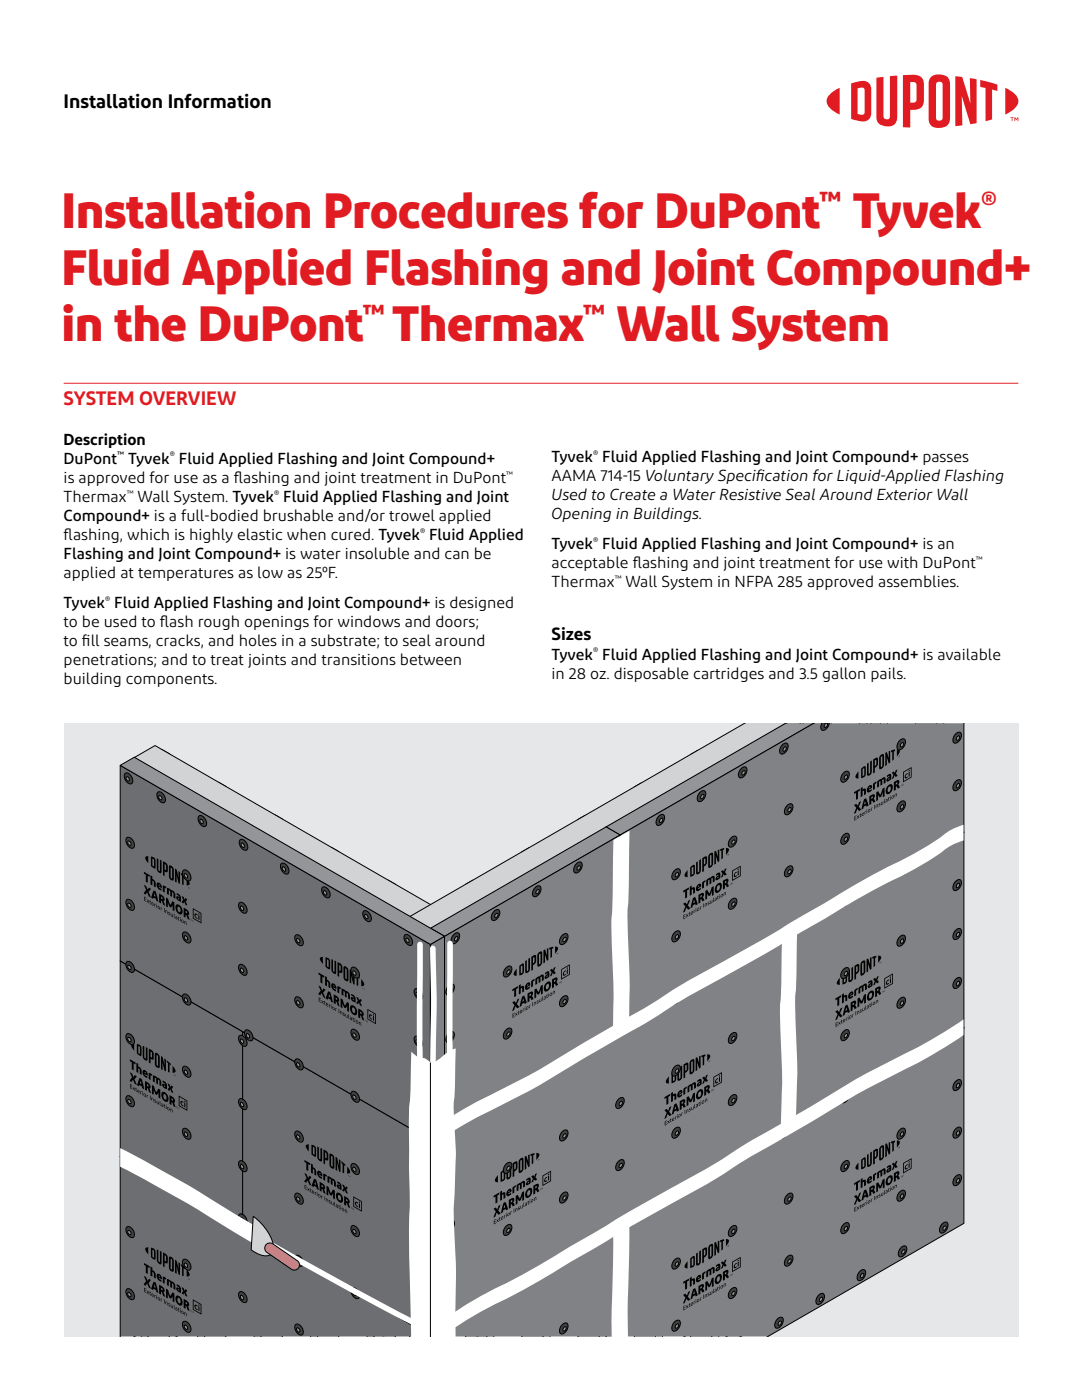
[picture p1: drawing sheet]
<svg xmlns="http://www.w3.org/2000/svg" width="216mm" height="279mm" viewBox="0 0 216 279" stroke-linecap="round" stroke-linejoin="round" font-family="sans-serif">
<defs><g id="words">
<g font-size="9.9" fill="#e11b22">
<text x="12.3" y="45.5">Installation Procedures for DuPont Tyvek</text>
<text x="12.3" y="56.8">Fluid Applied Flashing and Joint Compound+</text>
<text x="12.3" y="68.1">in the DuPont Thermax Wall System</text>
</g>
<g font-size="5.8" fill="#e11b22">
<text x="163.5" y="42.2">™</text>
<text x="195.8" y="42.2">®</text>
<text x="72.3" y="64.8">™</text>
<text x="116.3" y="64.8">™</text>
</g>
<text font-size="3.9" x="12.7" y="21.6">Installation Information</text>
<text font-size="3.9" fill="#e11b22" x="12.7" y="80.8">SYSTEM OVERVIEW</text>
<text font-size="3.5" x="110.1" y="127.7">Sizes</text>
<g font-size="3.2">
<text x="12.7" y="88.7">Description</text>
<text x="12.7" y="92.6">DuPont Tyvek Fluid Applied Flashing and Joint Compound+</text>
<text x="110.1" y="92.2">Tyvek Fluid Applied Flashing and Joint Compound+ passes</text>
<text x="110.1" y="96">AAMA 714-15 Voluntary Specif</text>
<text x="150.9" y="96">ication for Liquid-Applied Flashing</text>
<text x="12.7" y="96.4">is approved for use as a f</text>
<text x="12.7" y="100.2">Thermax Wall System. Tyvek Fluid Applied Flashing and Joint</text>
<text x="46.6" y="96.4">lashing and joint treatment in DuPont</text>
<text x="110.1" y="99.8">Used to Create a Water Resistive Seal Around Exterior Wall</text>
<text x="12.7" y="104">Compound+ is a full-bodied brushable and/or trowel applied</text>
<text x="12.7" y="107.8">f</text>
<text x="12.7" y="107.8">lashing, which is highly elastic when cured. Tyvek Fluid Applied</text>
<text x="110.1" y="103.6">Opening in Buildings.</text>
<text x="12.7" y="111.6">Flashing and Joint Compound+ is water insoluble and can be</text>
<text x="110.1" y="109.5">Tyvek Fluid Applied Flashing and Joint Compound+ is an</text>
<text x="110.1" y="113.3">acceptable f</text>
<text x="126.2" y="113.3">lashing and joint treatment for use with DuPont</text>
<text x="12.7" y="115.4">applied at temperatures as low as 25⁰F.</text>
<text x="110.1" y="117.2">Thermax Wall System in NFPA 285 approved assemblies.</text>
<text x="12.7" y="121.3">Tyvek Fluid Applied Flashing and Joint Compound+ is designed</text>
<text x="12.7" y="125.1">to be used to f</text>
<text x="31.9" y="125.1">lash rough openings for windows and doors;</text>
<text x="12.7" y="129">to f</text>
<text x="16.4" y="129">ill seams, cracks, and holes in a substrate; to seal around</text>
<text x="110.1" y="131.6">Tyvek Fluid Applied Flashing and Joint Compound+ is available</text>
<text x="12.7" y="132.8">penetrations; and to treat joints and transitions between</text>
<text x="12.7" y="136.6">building components.</text>
<text x="110.1" y="135.5">in 28 oz. disposable cartridges and 3.5 gallon pails.</text>
</g>
<g font-size="1.9">
<text x="23.4" y="91.5">™</text>
<text x="33.9" y="91.5">®</text>
<text x="101" y="95.3">™</text>
<text x="118.4" y="91.1">®</text>
<text x="25.3" y="99.1">™</text>
<text x="54.7" y="99.1">®</text>
<text x="83.8" y="106.7">®</text>
<text x="118.4" y="108.5">®</text>
<text x="194.7" y="112.3">™</text>
<text x="122.7" y="116.1">™</text>
<text x="21" y="120.3">®</text>
<text x="118.4" y="130.6">®</text>
</g>
</g></defs>
<g fill="#e11b22">
<path d="M200.6 17.5l.7 .4a2.77 2.77 0 0 1 1.8 2.7 4.4 4.4 0 0 1-2.5 2.3z"/>
<path d="M165.8 18.6l1.7-1.1v5.4l-.6-.4a2.79 2.79 0 0 1-1.9-2.7z"/>
<path d="M174.9 15.5l1.4-.2v7.7a.65 .65 0 0 0 .5 .8 .65 .65 0 0 0 .8-.6v-8l1.4-.1v8.2a1.71 1.71 0 0 1-2.1 1.9 1.78 1.78 0 0 1-2-1.9z"/>
<path d="M190.6 15.2l1.4 .2 1.6 5.2-.1-5 1.4 .2v8.8l-1.3 .2-1.7-5.7 .1 5.9-1.4 .2z"/>
<path d="M195.6 16l3.4 .9v1.3l-1-.3v5.9l-1.3 .4v-6.6l-1.1-.3z"/>
<path d="M171.1 17.6h.3a.75 .75 0 0 1 1.1 .4v4.4a.88 .88 0 0 1-1.4 .4zM169.8 16.7v7l1.2 .4a1.94 1.94 0 0 0 2.8-1.1v-5.2a1.68 1.68 0 0 0-2.3-1.6z"/>
<path d="M186.9 16.5a.69 .69 0 0 1 .8-.2 .69 .69 0 0 1 .4 .7v6.4a.67 .67 0 0 1-.7 .7 .67 .67 0 0 1-.6-.7v-6.4zM185.9 15.3l-.5 .8-.1 .7v6.8a1.76 1.76 0 0 0 2.1 1.9 1.86 1.86 0 0 0 2.2-2.1v-6.5a1.82 1.82 0 0 0-2.2-2l-1.1 .1z"/>
<path d="M181.6 16.4h.4a.7 .7 0 0 1 .9 .7v3a.98 .98 0 0 1-1.3 .4zM180.2 15v10.4l1.4 .1v-3.6a2.57 2.57 0 0 0 2.5-.9l.3-1.1v-3a1.87 1.87 0 0 0-2.4-2z"/>
<path d="M202.4 23.4h.2l.2 .4 .2-.4h.2v.8h-.1v-.6l-.3 .4-.2-.4v.6h-.2zM201.6 23.4h.7v.1h-.3v.7h-.1v-.7h-.3z"/>
</g>
<path d="M12.7 144.4h190.5v122.3h-190.5z" fill="#e6e7e8"/>
<path d="M29.5 266.7l1.4-.8 1.5 .8z" fill="#d1d3d4"/>
<path d="M29.4 266.8l1.5-.9 1.6 .9" fill="none" stroke="#000" stroke-width=".2"/>
<path d="M30.9 264.2l4.3 2.5h-2.8l-1.5-.8z" fill="#a7a9ac"/>
<path d="M32.5 266.8l-1.6-.9v-1.7l4.4 2.6" fill="none" stroke="#000" stroke-width=".2"/>
<path d="M136.6 266.7l48.8-28.2v1.7l-46 26.5z" fill="#bcbec0"/>
<path d="M136.5 266.8l48.9-28.3v1.7l-46.1 26.6" fill="none" stroke="#000" stroke-width=".2"/>
<path d="M139.4 266.7l46-26.5 4.2 2.4-41.8 24.1z" fill="#d1d3d4"/>
<path d="M139.3 266.8l46.1-26.6 4.2 2.4-41.9 24.2" fill="none" stroke="#000" stroke-width=".2"/>
<path d="M175.7 144.4h1.4v105.4l-1.4 .8z" fill="#bcbec0"/>
<path d="M175.7 144.3v106.3l1.4-.8v-105.5" fill="none" stroke="#000" stroke-width=".2"/>
<path d="M171.5 144.4h1.4v103l-1.4 .8z" fill="#a7a9ac"/>
<path d="M171.5 144.3v103.9l1.4-.8v-103.1" fill="none" stroke="#000" stroke-width=".2"/>
<path d="M171.5 144.3h4.2v106.3l-4.2-2.4zM173.1 144.3v2.4a.76 .76 0 0 0 .9 .6l.1-2.4a.72 .72 0 0 0-1-.6zM173.1 162.7v2.5a.76 .76 0 0 0 .9 .6l.1-2.4a.76 .76 0 0 0-1-.7zM173.1 181.2v2.4a.76 .76 0 0 0 .9 .7l.1-2.5a.76 .76 0 0 0-1-.6zM173.1 199.7v2.4a.76 .76 0 0 0 .9 .6l.1-2.4a.76 .76 0 0 0-1-.6zM173.1 218.1v2.4a.76 .76 0 0 0 .9 .7l.1-2.5a.76 .76 0 0 0-1-.6zM173.1 236.6v2.4a.76 .76 0 0 0 .9 .6l.1-2.4a.76 .76 0 0 0-1-.6z" fill="#a7a9ac"/>
<path d="M171.5 144.3v103.9l4.2 2.4v-106.3M173.1 144.3v2.4a.76 .76 0 0 0 .9 .6l.1-2.1-.1-.6-.3-.3M173.1 162.7a.81 .81 0 0 1 1 .9l-.1 2.2a.81 .81 0 0 1-1-.9zM173.1 181.2a.81 .81 0 0 1 1 .9l-.1 2.2a.81 .81 0 0 1-1-.9zM173.1 199.7a.81 .81 0 0 1 1 .8l-.1 2.2a.81 .81 0 0 1-1-.9zM173.1 218.1a.81 .81 0 0 1 1 .9l-.1 2.2a.81 .81 0 0 1-1-.9zM173.1 236.6a.81 .81 0 0 1 1 .9l-.1 2.1a.81 .81 0 0 1-1-.9z" fill="none" stroke="#000" stroke-width=".2"/>
<path d="M85.9 185.4l1.4-.8v82.2h-1.4z" fill="#bcbec0"/>
<path d="M85.9 266.8v-81.4l1.4-.8v82.2" fill="none" stroke="#000" stroke-width=".2"/>
<path d="M81.7 183l1.4-.9v84.7h-1.4z" fill="#a7a9ac"/>
<path d="M81.7 266.8v-83.8l1.4-.9v84.7" fill="none" stroke="#000" stroke-width=".2"/>
<path d="M81.7 183l4.2 2.4v81.4h-4.2zM83.3 196.1v2.4a.76 .76 0 0 0 1 .7v-2.5a.76 .76 0 0 0-1-.6zM83.3 214.6v2.4a.76 .76 0 0 0 1 .6v-2.4a.76 .76 0 0 0-1-.6zM83.3 233v2.5a.76 .76 0 0 0 1 .6v-2.5a.76 .76 0 0 0-1-.6zM83.3 251.5v2.4a.76 .76 0 0 0 1 .6v-2.4a.76 .76 0 0 0-1-.6zM83.3 266.8h1zM83.3 266.8h1z" fill="#a7a9ac"/>
<path d="M83.3 196.1a.81 .81 0 0 1 1 .9v2.2a.81 .81 0 0 1-1-.9zM83.3 214.6a.81 .81 0 0 1 1 .9v2.1a.81 .81 0 0 1-1-.9zM83.3 233a.81 .81 0 0 1 1 .9v2.2a.81 .81 0 0 1-1-.9zM83.3 251.5a.81 .81 0 0 1 1 .9v2.1a.81 .81 0 0 1-1-.9zM81.7 266.8v-83.8l4.2 2.4v81.4" fill="none" stroke="#000" stroke-width=".2"/>
<path d="M73.2 178.1l1.4 .8v87.9h-1.4z" fill="#a7a9ac"/>
<path d="M73.2 266.8v-88.7l1.4 .8v87.9" fill="none" stroke="#000" stroke-width=".2"/>
<path d="M77.4 175.6l1.4 .8v90.4h-1.4z" fill="#d1d3d4"/>
<path d="M77.4 266.8v-91.2l1.4 .8v90.4" fill="none" stroke="#000" stroke-width=".2"/>
<path d="M74.6 178.9l4.2-2.5v90.4h-4.2zM76.5 189.7l-.3 .8 .1 2.2a.81 .81 0 0 0 1-.9l-.1-2.2-.2-.1zM76.5 208.2l-.3 .7 .1 2.2a.81 .81 0 0 0 1-.9l-.1-2.1-.2-.2zM76.5 226.6l-.3 .8 .1 2.2a.81 .81 0 0 0 1-.9l-.1-2.2-.2-.1zM76.5 245.1l-.3 .8 .1 2.1a.81 .81 0 0 0 1-.9l-.1-2.1-.2-.1zM76.5 263.6l-.3 .7 .1 2.2a.81 .81 0 0 0 1-.9l-.1-2.2-.2-.1zM76.2 266.8h1.1z" fill="#bcbec0"/>
<path d="M76.5 189.7l.5-.2 .2 .1v2.4a.76 .76 0 0 1-.9 .7l-.1-2.2zM76.5 208.2l.5-.3 .2 .2v2.4a.76 .76 0 0 1-.9 .6l-.1-2.2zM76.5 226.6l.5-.2 .2 .1v2.4a.76 .76 0 0 1-.9 .7l-.1-2.2zM76.5 245.1l.5-.2 .2 .1v2.4a.76 .76 0 0 1-.9 .6l-.1-2.1zM74.6 266.8v-87.9l4.2-2.5v90.4M76.5 263.6l.5-.3 .2 .1v2.5a.76 .76 0 0 1-.9 .6l-.1-2.2z" fill="none" stroke="#000" stroke-width=".2"/>
<path d="M62 171.6l1.4 .8v94.4h-1.4z" fill="#a7a9ac"/>
<path d="M62 266.8v-95.2l1.4 .8v94.4" fill="none" stroke="#000" stroke-width=".2"/>
<path d="M66.2 169.1l1.4 .8v96.9h-1.4z" fill="#d1d3d4"/>
<path d="M66.2 266.8v-97.7l1.4 .8v96.9" fill="none" stroke="#000" stroke-width=".2"/>
<path d="M63.4 172.4l4.2-2.5v96.9h-4.2zM65.3 183.2l-.4 .8 .1 2.2a.81 .81 0 0 0 1-.9l-.1-2.2-.2-.1zM65.3 201.7l-.4 .7 .1 2.2a.81 .81 0 0 0 1-.9l-.1-2.1-.2-.2zM65.3 220.1l-.4 .8 .1 2.2a.81 .81 0 0 0 1-.9l-.1-2.2-.2-.1zM65.3 238.6l-.4 .8 .1 2.1a.81 .81 0 0 0 1-.9l-.1-2.1-.2-.1zM65.3 257.1l-.4 .7 .1 2.2a.81 .81 0 0 0 1-.9l-.1-2.2-.2-.1zM64.9 266.8h1.1z" fill="#bcbec0"/>
<path d="M65.3 183.2l.4-.2 .2 .1 .1 2.4a.76 .76 0 0 1-1 .7l-.1-2.2zM65.3 201.7l.4-.3 .2 .2 .1 2.4a.76 .76 0 0 1-1 .6l-.1-2.2zM65.3 220.1l.4-.2 .2 .1 .1 2.4a.76 .76 0 0 1-1 .7l-.1-2.2zM65.3 238.6l.4-.2 .2 .1 .1 2.4a.76 .76 0 0 1-1 .6l-.1-2.1zM65.3 257.1l.4-.3 .2 .1 .1 2.5a.76 .76 0 0 1-1 .6l-.1-2.2zM63.4 266.8v-94.4l4.2-2.5v96.9" fill="none" stroke="#000" stroke-width=".2"/>
<path d="M50.7 165.1l1.4 .8v100.9h-1.4z" fill="#a7a9ac"/>
<path d="M50.7 266.8v-101.7l1.4 .8v100.9" fill="none" stroke="#000" stroke-width=".2"/>
<path d="M54.9 162.6l1.4 .8v103.4h-1.4z" fill="#d1d3d4"/>
<path d="M54.9 266.8v-104.2l1.4 .8v103.4" fill="none" stroke="#000" stroke-width=".2"/>
<path d="M52.1 165.9l4.2-2.5v103.4h-4.2zM54 176.7l-.3 .8v2.1a.81 .81 0 0 0 1-.8v-2.2l-.2-.1zM54 195.2l-.3 .7v2.2a.81 .81 0 0 0 1-.9v-2.2l-.2-.1zM54 213.6l-.3 .8v2.2a.81 .81 0 0 0 1-.9v-2.2l-.2-.1zM54 232.1l-.3 .8v2.1a.81 .81 0 0 0 1-.9v-2.1l-.2-.1zM54 250.6l-.3 .7v2.2a.81 .81 0 0 0 1-.9v-2.2l-.2-.1zM53.7 266.8h1z" fill="#bcbec0"/>
<path d="M54 176.7l.5-.2 .2 .1v2.4a.76 .76 0 0 1-1 .6v-2.1zM54 195.2l.5-.3 .2 .1v2.5a.76 .76 0 0 1-1 .6v-2.2zM54 213.6l.5-.2 .2 .1v2.4a.76 .76 0 0 1-1 .7v-2.2zM54 232.1l.5-.2 .2 .1v2.4a.76 .76 0 0 1-1 .6v-2.1zM54 250.6l.5-.3 .2 .1v2.5a.76 .76 0 0 1-1 .6v-2.2zM52.1 266.8v-100.9l4.2-2.5v103.4" fill="none" stroke="#000" stroke-width=".2"/>
<path d="M39.4 158.5l1.4 .9v107.4h-1.4z" fill="#a7a9ac"/>
<path d="M39.4 266.8v-108.3l1.4 .9v107.4" fill="none" stroke="#000" stroke-width=".2"/>
<path d="M43.6 156.1l1.4 .8v109.9h-1.4z" fill="#d1d3d4"/>
<path d="M43.6 266.8v-110.7l1.4 .8v109.9" fill="none" stroke="#000" stroke-width=".2"/>
<path d="M40.8 159.4l4.2-2.5v109.9h-4.2zM42.7 170.2l-.3 .8 .1 2.1a.81 .81 0 0 0 1-.9l-.1-2.1-.2-.1zM42.7 188.7l-.3 .7 .1 2.2a.81 .81 0 0 0 1-.9l-.1-2.2-.2-.1zM42.7 207.1l-.3 .8 .1 2.2a.81 .81 0 0 0 1-.9l-.1-2.2-.2-.1zM42.7 225.6l-.3 .8 .1 2.1a.81 .81 0 0 0 1-.9l-.1-2.1-.2-.2zM42.7 244.1l-.3 .7 .1 2.2a.81 .81 0 0 0 1-.9l-.1-2.2-.2-.1zM42.7 262.5l-.3 .8 .1 2.1a.81 .81 0 0 0 1-.9l-.1-2.1-.2-.1z" fill="#bcbec0"/>
<path d="M42.7 170.2l.5-.2 .2 .1v2.4a.76 .76 0 0 1-.9 .6l-.1-2.1zM42.7 188.7l.5-.3 .2 .1v2.5a.76 .76 0 0 1-.9 .6l-.1-2.2zM42.7 207.1l.5-.2 .2 .1v2.4a.76 .76 0 0 1-.9 .7l-.1-2.2zM42.7 225.6l.5-.3 .2 .2v2.4a.76 .76 0 0 1-.9 .6l-.1-2.1zM42.7 244.1l.5-.3 .2 .1v2.5a.76 .76 0 0 1-.9 .6l-.1-2.2zM40.8 266.8v-107.4l4.2-2.5v109.9M42.7 262.5l.5-.2 .2 .1v2.4a.76 .76 0 0 1-.9 .6l-.1-2.1z" fill="none" stroke="#000" stroke-width=".2"/>
<path d="M28.2 152l1.4 .9v113.9h-1.4z" fill="#a7a9ac"/>
<path d="M28.2 266.8v-114.8l1.4 .9v113.9" fill="none" stroke="#000" stroke-width=".2"/>
<path d="M32.4 149.6l1.4 .8v116.4l-1.4-.1z" fill="#d1d3d4"/>
<path d="M32.5 266.8l-.1-.1v-117.1l1.4 .8v116.4" fill="none" stroke="#000" stroke-width=".2"/>
<path d="M29.6 152.9l4.2-2.5v116.4h-4.2zM31.5 163.7l-.4 .8 .1 2.1a.81 .81 0 0 0 1-.9l-.1-2.1-.2-.1zM31.5 182.2l-.4 .7 .1 2.2a.81 .81 0 0 0 1-.9l-.1-2.2-.2-.1zM31.5 200.6l-.4 .8 .1 2.2a.81 .81 0 0 0 1-.9l-.1-2.2-.2-.1zM31.5 219.1l-.4 .7 .1 2.2a.81 .81 0 0 0 1-.9l-.1-2.1-.2-.2zM31.5 237.5l-.4 .8 .1 2.2a.81 .81 0 0 0 1-.9l-.1-2.2-.2-.1zM31.5 256l-.4 .8 .1 2.1a.81 .81 0 0 0 1-.9l-.1-2.1-.2-.1z" fill="#bcbec0"/>
<path d="M31.5 163.7l.4-.2 .2 .1 .1 2.4a.76 .76 0 0 1-1 .6l-.1-2.1zM31.5 182.2l.4-.3 .2 .1 .1 2.5a.76 .76 0 0 1-1 .6l-.1-2.2zM31.5 200.6l.4-.2 .2 .1 .1 2.4a.76 .76 0 0 1-1 .7l-.1-2.2zM31.5 219.1l.4-.3 .2 .2 .1 2.4a.76 .76 0 0 1-1 .6l-.1-2.2zM31.5 237.5l.4-.2 .2 .1 .1 2.4a.76 .76 0 0 1-1 .7l-.1-2.2zM31.5 256l.4-.2 .2 .1 .1 2.4a.76 .76 0 0 1-1 .6l-.1-2.1zM29.6 266.8v-113.9l4.2-2.5v116.4" fill="none" stroke="#000" stroke-width=".2"/>
<path d="M97.1 178.9l1.4-.8v88.7h-1.4z" fill="#bcbec0"/>
<path d="M97.1 266.8v-87.9l1.4-.8v88.7" fill="none" stroke="#000" stroke-width=".2"/>
<path d="M92.9 176.5l1.4-.8v91.1h-1.4z" fill="#a7a9ac"/>
<path d="M92.9 266.8v-90.3l1.4-.8v91.1" fill="none" stroke="#000" stroke-width=".2"/>
<path d="M92.9 176.5l4.2 2.4v87.9h-4.2zM94.6 189.6l-.1 2.5a.76 .76 0 0 0 1 .6v-2.5a.76 .76 0 0 0-.9-.6zM94.6 208.1l-.1 2.4a.76 .76 0 0 0 1 .6v-2.4a.76 .76 0 0 0-.9-.6zM94.6 226.5l-.1 2.5a.76 .76 0 0 0 1 .6v-2.4a.76 .76 0 0 0-.9-.7zM94.6 245l-.1 2.4a.76 .76 0 0 0 1 .7v-2.5a.76 .76 0 0 0-.9-.6zM94.6 263.5l-.1 2.4a.76 .76 0 0 0 1 .6v-2.4a.76 .76 0 0 0-.9-.6zM94.5 266.8h1.1z" fill="#a7a9ac"/>
<path d="M94.6 189.6a.81 .81 0 0 1 1 .9l-.1 2.2a.81 .81 0 0 1-1-.9zM94.6 208.1a.81 .81 0 0 1 1 .9l-.1 2.1a.81 .81 0 0 1-1-.9zM94.6 226.5a.81 .81 0 0 1 1 .9l-.1 2.2a.81 .81 0 0 1-1-.9zM94.6 245a.81 .81 0 0 1 1 .9l-.1 2.2a.81 .81 0 0 1-1-.9zM92.9 266.8v-90.3l4.2 2.4v87.9M94.6 263.5a.81 .81 0 0 1 1 .9l-.1 2.1a.81 .81 0 0 1-1-.9z" fill="none" stroke="#000" stroke-width=".2"/>
<path d="M108.4 172.4l1.4-.8v95.2h-1.4z" fill="#bcbec0"/>
<path d="M108.4 266.8v-94.4l1.4-.8v95.2" fill="none" stroke="#000" stroke-width=".2"/>
<path d="M104.1 170l1.4-.8v97.6h-1.4z" fill="#a7a9ac"/>
<path d="M104.1 266.8v-96.8l1.4-.8v97.6" fill="none" stroke="#000" stroke-width=".2"/>
<path d="M104.1 170l4.3 2.4v94.4h-4.3zM105.8 183.1v2.5a.76 .76 0 0 0 .9 .6v-2.4a.76 .76 0 0 0-.9-.7zM105.8 201.6v2.4a.76 .76 0 0 0 .9 .7v-2.5a.76 .76 0 0 0-.9-.6zM105.8 220.1v2.4a.76 .76 0 0 0 .9 .6v-2.4a.76 .76 0 0 0-.9-.6zM105.8 238.5v2.5a.76 .76 0 0 0 .9 .6v-2.4a.76 .76 0 0 0-.9-.7zM105.8 257v2.4a.76 .76 0 0 0 .9 .6v-2.4a.76 .76 0 0 0-.9-.6zM105.7 266.8h1.1z" fill="#a7a9ac"/>
<path d="M105.8 183.1a.81 .81 0 0 1 1 .9l-.1 2.2a.81 .81 0 0 1-1-.9zM105.8 201.6a.81 .81 0 0 1 1 .9l-.1 2.2a.81 .81 0 0 1-1-.9zM105.8 220.1a.81 .81 0 0 1 1 .9l-.1 2.1a.81 .81 0 0 1-1-.9zM105.8 238.5a.81 .81 0 0 1 1 .9l-.1 2.2a.81 .81 0 0 1-1-.9zM105.8 257a.81 .81 0 0 1 1 .9l-.1 2.1a.81 .81 0 0 1-1-.8zM104.1 266.8v-96.8l4.3 2.4v94.4" fill="none" stroke="#000" stroke-width=".2"/>
<path d="M119.6 165.9l1.4-.8v101.7h-1.4z" fill="#bcbec0"/>
<path d="M119.6 266.8v-100.9l1.4-.8v101.7" fill="none" stroke="#000" stroke-width=".2"/>
<path d="M115.4 163.5l1.4-.8v104.1h-1.4z" fill="#a7a9ac"/>
<path d="M115.4 266.8v-103.3l1.4-.8v104.1" fill="none" stroke="#000" stroke-width=".2"/>
<path d="M115.4 163.5l4.2 2.4v100.9h-4.2zM117 176.7v2.4a.76 .76 0 0 0 .9 .6l.1-2.4a.76 .76 0 0 0-1-.6zM117 195.1v2.5a.76 .76 0 0 0 .9 .6l.1-2.4a.76 .76 0 0 0-1-.7zM117 213.6v2.4a.76 .76 0 0 0 .9 .6l.1-2.4a.76 .76 0 0 0-1-.6zM117 232v2.5a.76 .76 0 0 0 .9 .6l.1-2.4a.76 .76 0 0 0-1-.7zM117 250.5v2.4a.76 .76 0 0 0 .9 .7l.1-2.5a.76 .76 0 0 0-1-.6zM116.9 266.8h1.1z" fill="#a7a9ac"/>
<path d="M117 176.7a.81 .81 0 0 1 1 .9l-.1 2.1a.81 .81 0 0 1-1-.9zM117 195.1a.81 .81 0 0 1 1 .9l-.1 2.2a.81 .81 0 0 1-1-.9zM117 213.6a.81 .81 0 0 1 1 .9l-.1 2.1a.81 .81 0 0 1-1-.8zM117 232a.81 .81 0 0 1 1 .9l-.1 2.2a.81 .81 0 0 1-1-.9zM117 250.5a.81 .81 0 0 1 1 .9l-.1 2.2a.81 .81 0 0 1-1-.9zM115.4 266.8v-103.3l4.2 2.4v100.9" fill="none" stroke="#000" stroke-width=".2"/>
<path d="M130.8 159.5l1.4-.8v108.1h-1.4z" fill="#bcbec0"/>
<path d="M130.8 266.8v-107.3l1.4-.8v108.1" fill="none" stroke="#000" stroke-width=".2"/>
<path d="M126.6 157l1.4-.8v110.6h-1.4z" fill="#a7a9ac"/>
<path d="M126.6 266.8v-109.8l1.4-.8v110.6" fill="none" stroke="#000" stroke-width=".2"/>
<path d="M126.6 157l4.2 2.5v107.3h-4.2zM128.2 170.2v2.4a.76 .76 0 0 0 1 .6v-2.4a.76 .76 0 0 0-1-.6zM128.2 188.6v2.5a.76 .76 0 0 0 1 .6v-2.4a.76 .76 0 0 0-1-.7zM128.2 207.1v2.4a.76 .76 0 0 0 1 .7v-2.5a.76 .76 0 0 0-1-.6zM128.2 225.6v2.4a.76 .76 0 0 0 1 .6v-2.4a.76 .76 0 0 0-1-.6zM128.2 244v2.5a.76 .76 0 0 0 1 .6v-2.4a.76 .76 0 0 0-1-.7zM128.2 262.5v2.4a.76 .76 0 0 0 1 .6v-2.4a.76 .76 0 0 0-1-.6z" fill="#a7a9ac"/>
<path d="M128.2 170.2a.81 .81 0 0 1 1 .9v2.1a.81 .81 0 0 1-1-.8zM128.2 188.6a.81 .81 0 0 1 1 .9v2.2a.81 .81 0 0 1-1-.9zM128.2 207.1a.81 .81 0 0 1 1 .9v2.2a.81 .81 0 0 1-1-.9zM128.2 225.6a.81 .81 0 0 1 1 .9v2.1a.81 .81 0 0 1-1-.9zM128.2 244a.81 .81 0 0 1 1 .9v2.2a.81 .81 0 0 1-1-.9zM126.6 266.8v-109.8l4.2 2.5v107.3M128.2 262.5a.81 .81 0 0 1 1 .9v2.1a.81 .81 0 0 1-1-.8z" fill="none" stroke="#000" stroke-width=".2"/>
<path d="M142 153l1.4-.8v114.6h-1.4z" fill="#bcbec0"/>
<path d="M142 266.8v-113.8l1.4-.8v114.6" fill="none" stroke="#000" stroke-width=".2"/>
<path d="M137.8 150.6l1.4-.8v117h-1.4z" fill="#a7a9ac"/>
<path d="M137.8 266.8v-116.2l1.4-.8v117" fill="none" stroke="#000" stroke-width=".2"/>
<path d="M137.8 150.6l4.2 2.4v113.8h-4.2zM139.4 163.7v2.4a.76 .76 0 0 0 1 .7v-2.5a.76 .76 0 0 0-1-.6zM139.4 182.2v2.4a.76 .76 0 0 0 1 .6v-2.4a.76 .76 0 0 0-1-.6zM139.4 200.6v2.5a.76 .76 0 0 0 1 .6v-2.4a.76 .76 0 0 0-1-.7zM139.4 219.1v2.4a.76 .76 0 0 0 1 .6v-2.4a.76 .76 0 0 0-1-.6zM139.4 237.5v2.5a.76 .76 0 0 0 1 .6v-2.4a.76 .76 0 0 0-1-.7zM139.4 256v2.4a.76 .76 0 0 0 1 .7v-2.5a.76 .76 0 0 0-1-.6z" fill="#a7a9ac"/>
<path d="M139.4 163.7a.81 .81 0 0 1 1.1 .9l-.1 2.2a.81 .81 0 0 1-1-.9zM139.4 182.2a.81 .81 0 0 1 1.1 .9l-.1 2.1a.81 .81 0 0 1-1-.9zM139.4 200.6a.81 .81 0 0 1 1.1 .9l-.1 2.2a.81 .81 0 0 1-1-.9zM139.4 219.1a.81 .81 0 0 1 1.1 .9l-.1 2.1a.81 .81 0 0 1-1-.8zM139.4 237.5a.81 .81 0 0 1 1.1 .9l-.1 2.2a.81 .81 0 0 1-1-.9zM139.4 256a.81 .81 0 0 1 1.1 .9l-.1 2.2a.81 .81 0 0 1-1-.9zM137.8 266.8v-116.2l4.2 2.4v113.8" fill="none" stroke="#000" stroke-width=".2"/>
<path d="M153.2 146.5l1.4-.8v117.1l-1.4 .8z" fill="#bcbec0"/>
<path d="M153.2 146.5l1.4-.8v117.1l-1.4 .8z" fill="none" stroke="#000" stroke-width=".2"/>
<path d="M149 144.3h1.4v116l-1.4 .9z" fill="#a7a9ac"/>
<path d="M149 144.3v116.9l1.4-.9v-116" fill="none" stroke="#000" stroke-width=".2"/>
<path d="M149 144.3l4.2 2.2v117.1l-4.2-2.4zM150.7 157.2l-.1 2.5a.76 .76 0 0 0 1 .6v-2.4a.76 .76 0 0 0-.9-.7zM150.7 175.7l-.1 2.4a.76 .76 0 0 0 1 .6v-2.4a.76 .76 0 0 0-.9-.6zM150.7 194.1l-.1 2.5a.76 .76 0 0 0 1 .6v-2.4a.76 .76 0 0 0-.9-.7zM150.7 212.6l-.1 2.4a.76 .76 0 0 0 1 .7v-2.5a.76 .76 0 0 0-.9-.6zM150.7 231.1l-.1 2.4a.76 .76 0 0 0 1 .6v-2.4a.76 .76 0 0 0-.9-.6zM150.7 249.5l-.1 2.5a.76 .76 0 0 0 1 .6v-2.4a.76 .76 0 0 0-.9-.7z" fill="#a7a9ac"/>
<path d="M149 144.3v116.9l4.2 2.4v-117.1l-3.8-2.2M150.7 157.2a.81 .81 0 0 1 1 .9l-.1 2.2a.81 .81 0 0 1-1-.9zM150.7 175.7a.81 .81 0 0 1 1 .9l-.1 2.1a.81 .81 0 0 1-1-.8zM150.7 194.1a.81 .81 0 0 1 1 .9l-.1 2.2a.81 .81 0 0 1-1-.9zM150.7 212.6a.81 .81 0 0 1 1 .9l-.1 2.2a.81 .81 0 0 1-1-.9zM150.7 231.1a.81 .81 0 0 1 1 .9l-.1 2.1a.81 .81 0 0 1-1-.9zM150.7 249.5a.81 .81 0 0 1 1 .9l-.1 2.2a.81 .81 0 0 1-1-.9z" fill="none" stroke="#000" stroke-width=".2"/>
<path d="M164.5 144.3h1.4v112l-1.4 .8z" fill="#bcbec0"/>
<path d="M164.5 144.3v112.8l1.4-.8v-112" fill="none" stroke="#000" stroke-width=".2"/>
<path d="M160.3 144.3h1.4v109.6l-1.4 .8z" fill="#a7a9ac"/>
<path d="M160.3 144.3v110.4l1.4-.8v-109.6" fill="none" stroke="#000" stroke-width=".2"/>
<path d="M160.3 144.3h4.2v112.8l-4.2-2.4zM161.9 150.7v2.5a.76 .76 0 0 0 .9 .6l.1-2.4a.76 .76 0 0 0-1-.7zM161.9 169.2v2.4a.76 .76 0 0 0 .9 .7l.1-2.5a.76 .76 0 0 0-1-.6zM161.9 187.7v2.4a.76 .76 0 0 0 .9 .6l.1-2.4a.76 .76 0 0 0-1-.6zM161.9 206.1v2.5a.76 .76 0 0 0 .9 .6l.1-2.4a.76 .76 0 0 0-1-.7zM161.9 224.6v2.4a.76 .76 0 0 0 .9 .7l.1-2.5a.76 .76 0 0 0-1-.6zM161.9 243.1v2.4a.76 .76 0 0 0 .9 .6l.1-2.4a.76 .76 0 0 0-1-.6z" fill="#a7a9ac"/>
<path d="M160.3 144.3v110.4l4.2 2.4v-112.8M161.9 150.7a.81 .81 0 0 1 1 .9l-.1 2.2a.81 .81 0 0 1-1-.9zM161.9 169.2a.81 .81 0 0 1 1 .9l-.1 2.2a.81 .81 0 0 1-1-.9zM161.9 187.7a.81 .81 0 0 1 1 .9l-.1 2.1a.81 .81 0 0 1-1-.9zM161.9 206.1a.81 .81 0 0 1 1 .9l-.1 2.2a.81 .81 0 0 1-1-.9zM161.9 224.6a.81 .81 0 0 1 1 .9l-.1 2.2a.81 .81 0 0 1-1-.9zM161.9 243.1a.81 .81 0 0 1 1 .8l-.1 2.2a.81 .81 0 0 1-1-.9z" fill="none" stroke="#000" stroke-width=".2"/>
<path d="M186.9 144.3h1.4v99l-1.4 .8z" fill="#bcbec0"/>
<path d="M186.9 144.3v99.8l1.4-.8v-99" fill="none" stroke="#000" stroke-width=".2"/>
<path d="M182.7 144.3h1.4v96.6l-1.4 .8z" fill="#a7a9ac"/>
<path d="M182.7 144.3v97.4l1.4-.8v-96.6" fill="none" stroke="#000" stroke-width=".2"/>
<path d="M182.7 144.3h4.2v99.8l-4.2-2.4zM184.3 144.3h1zM184.3 156.3v2.4a.76 .76 0 0 0 1 .6v-2.4a.76 .76 0 0 0-1-.6zM184.3 174.7v2.4a.76 .76 0 0 0 1 .7v-2.5a.76 .76 0 0 0-1-.6zM184.3 193.2v2.4a.76 .76 0 0 0 1 .6v-2.4a.76 .76 0 0 0-1-.6zM184.3 211.6v2.5a.76 .76 0 0 0 1 .6v-2.4a.76 .76 0 0 0-1-.7zM184.3 230.1v2.4a.76 .76 0 0 0 1 .7v-2.5a.76 .76 0 0 0-1-.6z" fill="#a7a9ac"/>
<path d="M182.7 144.3v97.4l4.2 2.4v-99.8M184.3 156.3a.81 .81 0 0 1 1 .8v2.2a.81 .81 0 0 1-1-.9zM184.3 174.7a.81 .81 0 0 1 1 .9v2.2a.81 .81 0 0 1-1-.9zM184.3 193.2a.81 .81 0 0 1 1 .9v2.1a.81 .81 0 0 1-1-.9zM184.3 211.6a.81 .81 0 0 1 1 .9v2.2a.81 .81 0 0 1-1-.9zM184.3 230.1a.81 .81 0 0 1 1 .9v2.2a.81 .81 0 0 1-1-.9z" fill="none" stroke="#000" stroke-width=".2"/>
<path d="M85.9 266.8l103.7-25.8v1.6z" fill="#bcbec0"/>
<path d="M26.7 266.8h.2M144.9 266.8l44.7-25.8v1.6l-41.9 24.2" fill="none" stroke="#000" stroke-width=".2"/>
<path d="M26.7 266.7h59.2" fill="none" stroke="#bcbec0" stroke-width=".2"/>
<path d="M85.9 185.4l103.7-41.1-103.7 42.7z" fill="#a7a9ac"/>
<path d="M157 144.3l-71.1 41.1v1.6l73.9-42.7" fill="none" stroke="#000" stroke-width=".2"/>
<path d="M26.7 151.2l55 31.8v1.6l-55-31.8z" fill="#a7a9ac"/>
<path d="M26.7 151.2l55 31.8v1.6l-55-31.8z" fill="none" stroke="#000" stroke-width=".2"/>
<path d="M26.7 151.2l4.2-2.4 59.2 34.2-4.2 2.4z" fill="#d1d3d4"/>
<path d="M26.7 151.2l4.2-2.4 59.2 34.2-4.2 2.4z" fill="none" stroke="#000" stroke-width=".2"/>
<path d="M81.7 183l103.7-38.7h4.2l-103.7 41.1z" fill="#d1d3d4"/>
<path d="M148.6 144.3l-66.9 38.7 4.2 2.4 71.1-41.1" fill="none" stroke="#000" stroke-width=".2"/>
<path d="M120.9 243.1l68.6-39.6 2.8 1.6-68.6 39.6z" fill="#939598"/>
<path d="M120.9 243.1l68.6-39.6 2.8 1.6-68.6 39.6z" fill="none" stroke="#000" stroke-width=".2"/>
<path d="M123.7 244.7l68.6-39.6v39l-39 22.6h-29.6z" fill="#808285"/>
<path d="M123.7 266.8v-22.1l68.6-39.6v39l-39.1 22.7" fill="none" stroke="#000" stroke-width=".2"/>
<path d="M120.9 243.1l2.8 1.6v22h-2.8z" fill="#6d6e71"/>
<path d="M120.9 266.8v-23.7l2.8 1.6v22.1" fill="none" stroke="#000" stroke-width=".2"/>
<path d="M120.9 243.1l68.6-39.6 2.8 1.6-68.6 39.6z" fill="#939598"/>
<path d="M120.9 243.1l68.6-39.6 2.8 1.6-68.6 39.6z" fill="none" stroke="#000" stroke-width=".2"/>
<path d="M154.5 184.7l35-20.2 2.8 1.6-35 20.2z" fill="#939598"/>
<path d="M154.5 184.7l35-20.2 2.8 1.6-35 20.2z" fill="none" stroke="#000" stroke-width=".2"/>
<path d="M157.3 186.3l35-20.2v39l-35 20.3z" fill="#808285"/>
<path d="M157.3 186.3l35-20.2v39l-35 20.3z" fill="none" stroke="#000" stroke-width=".2"/>
<path d="M154.5 184.7l2.8 1.6v39.1l-2.8-1.7z" fill="#6d6e71"/>
<path d="M154.5 184.7l2.8 1.6v39.1l-2.8-1.7z" fill="none" stroke="#000" stroke-width=".2"/>
<path d="M88.7 265l35-20.3v22h-35z" fill="#808285"/>
<path d="M88.7 266.8v-1.8l35-20.3v22.1" fill="none" stroke="#000" stroke-width=".2"/>
<path d="M85.9 263.3l35-20.2 2.8 1.6-35 20.3z" fill="#939598"/>
<path d="M85.9 263.3l35-20.2 2.8 1.6-35 20.3z" fill="none" stroke="#000" stroke-width=".2"/>
<path d="M85.9 263.3l2.8 1.7v1.7h-2.8z" fill="#6d6e71"/>
<path d="M85.9 266.8v-3.5l2.8 1.7v1.8" fill="none" stroke="#000" stroke-width=".2"/>
<path d="M85.9 224.3l68.6-39.6 2.8 1.6-68.6 39.6z" fill="#939598"/>
<path d="M85.9 224.3l68.6-39.6 2.8 1.6-68.6 39.6z" fill="none" stroke="#000" stroke-width=".2"/>
<path d="M88.7 225.9l68.6-39.6v39.1l-68.6 39.6z" fill="#808285"/>
<path d="M88.7 225.9l68.6-39.6v39.1l-68.6 39.6z" fill="none" stroke="#000" stroke-width=".2"/>
<path d="M85.9 224.3l2.8 1.6v39.1l-2.8-1.7z" fill="#6d6e71"/>
<path d="M85.9 224.3l2.8 1.6v39.1l-2.8-1.7z" fill="none" stroke="#000" stroke-width=".2"/>
<path d="M120.9 165l2.8 1.6v39.1l-2.8-1.6z" fill="#6d6e71"/>
<path d="M120.9 165l2.8 1.6v39.1l-2.8-1.6z" fill="none" stroke="#000" stroke-width=".2"/>
<path d="M120.9 165l35.8-20.6h5.7l-38.7 22.2z" fill="#939598"/>
<path d="M156.8 144.3l-35.9 20.7 2.8 1.6 38.7-22.3" fill="none" stroke="#000" stroke-width=".2"/>
<path d="M123.7 166.6l38.7-22.2h29.9v21.7l-68.6 39.6z" fill="#808285"/>
<path d="M162.4 144.3l-38.7 22.3v39.1l68.6-39.6v-21.8" fill="none" stroke="#000" stroke-width=".2"/>
<path d="M85.9 185.2l35-20.2 2.8 1.6-35 20.3z" fill="#939598"/>
<path d="M85.9 185.2l35-20.2 2.8 1.6-35 20.3z" fill="none" stroke="#000" stroke-width=".2"/>
<path d="M88.7 186.9l35-20.3v39.1l-35 20.2z" fill="#808285"/>
<path d="M88.7 186.9l35-20.3v39.1l-35 20.2z" fill="none" stroke="#000" stroke-width=".2"/>
<path d="M85.9 185.3l2.8 1.6v39l-2.8-1.6z" fill="#6d6e71"/>
<path d="M85.9 185.3l2.8 1.6v39l-2.8-1.6z" fill="none" stroke="#000" stroke-width=".2"/>
<path d="M24 230.8l61.9 35.7v.2h-61.9z" fill="#6d6e71"/>
<path d="M24 266.8v-36l61.9 35.7v.3" fill="none" stroke="#000" stroke-width=".2"/>
<path d="M85.9 266.5l2.8-1.6v1.8h-2.8z" fill="#808285"/>
<path d="M85.9 266.8v-.3l2.8-1.6v1.9" fill="none" stroke="#000" stroke-width=".2"/>
<path d="M24 230.8l2.8-1.6 61.9 35.7-2.8 1.6z" fill="#939598"/>
<path d="M24 230.8l2.8-1.6 61.9 35.7-2.8 1.6z" fill="none" stroke="#000" stroke-width=".2"/>
<path d="M24 191.8l2.8-1.6 24.4 14.1-2.8 1.6z" fill="#939598"/>
<path d="M24 191.8l2.8-1.6 24.4 14.1-2.8 1.6z" fill="none" stroke="#000" stroke-width=".2"/>
<path d="M24 191.8l24.4 14.1v39l-24.4-14.1z" fill="#6d6e71"/>
<path d="M24 191.8l24.4 14.1v39l-24.4-14.1z" fill="none" stroke="#000" stroke-width=".2"/>
<path d="M48.4 205.9l2.8-1.6v39l-2.8 1.6z" fill="#808285"/>
<path d="M48.4 205.9l2.8-1.6v39l-2.8 1.6z" fill="none" stroke="#000" stroke-width=".2"/>
<path d="M85.9 227.5l2.8-1.6v39l-2.8 1.6z" fill="#939598"/>
<path d="M85.9 227.5l2.8-1.6v39l-2.8 1.6z" fill="none" stroke="#000" stroke-width=".2"/>
<path d="M48.4 205.9l2.8-1.6 37.5 21.6-2.8 1.6z" fill="#939598"/>
<path d="M48.4 205.9l2.8-1.6 37.5 21.6-2.8 1.6z" fill="none" stroke="#000" stroke-width=".2"/>
<path d="M48.4 205.9l37.5 21.6v39l-37.5-21.6z" fill="#6d6e71"/>
<path d="M48.4 205.9l37.5 21.6v39l-37.5-21.6z" fill="none" stroke="#000" stroke-width=".2"/>
<path d="M85.9 227.5l2.8-1.6v39l-2.8 1.6z" fill="#939598"/>
<path d="M85.9 227.5l2.8-1.6v39l-2.8 1.6z" fill="none" stroke="#000" stroke-width=".2"/>
<path d="M24 152.7l61.9 35.8v39l-61.9-35.7z" fill="#6d6e71"/>
<path d="M24 152.7l61.9 35.8v39l-61.9-35.7z" fill="none" stroke="#000" stroke-width=".2"/>
<path d="M85.9 188.5l2.8-1.6v39l-2.8 1.6z" fill="#808285"/>
<path d="M85.9 188.5l2.8-1.6v39l-2.8 1.6z" fill="none" stroke="#000" stroke-width=".2"/>
<path d="M24 152.7l2.8-1.6 61.9 35.8-2.8 1.6z" fill="#939598"/>
<path d="M24 152.7l2.8-1.6 61.9 35.8-2.8 1.6z" fill="none" stroke="#000" stroke-width=".2"/>
<g fill="#000">
<path d="M170.4 158.1l1.2-.7v.4l-.4 .2v1.4l-.4 .2v-1.4l-.4 .3zM171.3 153.9v1.5l-.5-.2a1.21 1.21 0 0 1 .5-1.3zM171.7 157.3l.4-.3v.6l.5-.3 .2 .4v.8l-.4 .2v-.8l-.2-.1-.1 .1v1l-.4 .2zM173 152.4l.3-.2v2.1l.2 .1 .1-.3v-2.1l.4-.2v2.2a.66 .66 0 0 1-1 .7zM174.2 156.4l.7-.4-.1 .3-.2 .2v1l-.4 .2zM175 156l1.2-.8h.4l.1 1-.4 .2v-.7l-.1-.2-.2 .2v.9l-.3 .2v-.7l-.2-.2-.1 .1v1l-.4 .2zM174.8 158.1l.4-.2 .5 .7 .4-1.2 .4-.3v1.8l-.3 .2v-1l-.4 .9-.3 .2-.3-.6v1.1l-.4 .2zM176.6 150.2l.4-.1 .4 1.2-.1-1.4 .3-.1v2.4l-.3 .2-.4-1.3 .1 1.6-.4 .2zM177.3 159.1h.2l-.1 .5 .1 .1-.2 .1zM177.8 149.8l.8-.2v.3l-.2 .1v1.6l-.4 .2v-1.7h-.2zM178 154.2l.4-.2 .2 .2 .1-.4 .4-.2-.3 .8 .3 .4-.4 .3-.2-.3-.2 .5-.3 .2 .3-.9zM178.5 158.6l.4-.2 .1 .1-.1 .5-.1-.5-.2 .1-.1 .5z"/>
<path d="M179 149.5l.5 .2a1.2 1.2 0 0 1-.5 1.2zM179.2 151l.1-.1v.2zM179.4 150.8l.2-.1v.3l-.1-.2-.1 .3zM179.7 156.7l.2-.1-.1 .4zM180 156.6l.1 .1 .2-.3v.3v-.2l-.2 .3-.1-.2v.3zM180.7 154.5l.4-.2-.4 .6 .1 .2 .3-.2v.2l-.4 .3a.54 .54 0 0 1 0-.9zM28.7 174l1.2 .6v.4l-.4-.2v1.4l-.4-.2v-1.4l-.4-.2zM28.8 178.9l.4 .3v.1l-.3-.2v.2l.3 .2v.1l-.3-.2v.3l.3 .3-.4-.3zM28.7 176.6l.4 .2 .4 .7 .2-.4 .4 .3-.5 .6 .5 1.2-.4-.3-.4-.8-.2 .4-.4-.2 .5-.7zM29.3 179.4l.2 .4 .1-.2 .1 .1-.1 .2 .2 .4-.3-.4-.1 .2-.1-.1 .2-.2zM29.1 171l.5-.1v1.4l-.1-.1a1.12 1.12 0 0 1-.4-1.2zM30 174.7l.4 .2v.5l.4 .2a1.53 1.53 0 0 1 .3 1.5l-.4-.2v-.8l-.2-.3h-.1v.9l-.4-.2z"/>
<path d="M31.3 171.3l.3 .1v2.1l.2 .3 .1-.1v-2.1l.3 .1v2.3l-.1 .3a.94 .94 0 0 1-.8-.9zM32.5 176.7l.7 .3-.1 .3-.2-.1v.9l-.4-.2zM33.3 177.2l1.4 .7a1.51 1.51 0 0 1 .3 1.5l-.4-.2v-.8l-.1-.3-.2-.1v1l-.3-.2v-.8l-.2-.3h-.1v.9l-.4-.2zM34.9 173.3l.4 .3 .3 1.6v-1.4l.3 .3v2.3l-.3-.1-.4-1.7 .1 1.5-.4-.1zM36.1 174.2l.3 .2a.73 .73 0 0 1 .5 .8l-.3-.2v1.6l-.3-.1v-1.7l-.2-.2zM36.3 178.8l.4 .2 .1 .5 .2-.3 .3 .2-.3 .5 .4 .9-.4-.3-.2-.5-.2 .3-.3-.2 .3-.5zM37.2 175.3l.1 .1a1.12 1.12 0 0 1 .5 1.2l-.6 .1zM37.5 177l.1 .1v.1zM37.7 177.1l.2 .1v.2l-.2-.2v.1zM136.3 177.8l1.2-.7v.4l-.4 .2v1.4l-.4 .2v-1.4l-.4 .2zM137.2 173.6v1.5l-.5-.2a1.21 1.21 0 0 1 .5-1.3zM137.6 177l.4-.3v.6l.4-.3 .3 .4v.8l-.4 .2v-.8l-.2-.1-.1 .1v1l-.4 .2z"/>
<path d="M138.9 172.1l.3-.2v2.1l.2 .1 .1-.3v-2.1l.4-.3v2.3a.66 .66 0 0 1-1 .7zM140.1 176.1l.7-.4-.1 .3-.2 .2v.9l-.4 .3zM140.9 175.6l1.2-.7h.4l.1 1-.4 .2v-.7l-.1-.2-.2 .2v.9l-.3 .2v-.8l-.2-.1-.1 .1v1l-.4 .2zM142.3 179.2l.1-.1v.9l-.1-.1zM140.7 177.8l.4-.2 .5 .7 .4-1.2 .4-.3v1.8l-.3 .2v-1l-.4 .9-.3 .2-.3-.6v1.1l-.4 .2zM142.5 169.9l.4-.1 .3 1.2v-1.4l.3-.1v2.4l-.3 .2-.4-1.3 .1 1.6-.4 .2zM143.2 178.8h.2l-.1 .5 .1 .1-.2 .1zM143.7 169.5l.8-.2v.3h-.3v1.7l-.3 .2v-1.8l-.2 .1zM143.9 173.9l.4-.3 .2 .3 .1-.4 .4-.3-.3 .9 .3 .4-.4 .3-.2-.3-.2 .5-.3 .2 .3-.9zM144.4 178.3l.4-.2 .1 .1-.2 .4v-.4l-.2 .1-.1 .5zM144.9 169.2l.5 .1a1.2 1.2 0 0 1-.5 1.3zM145.1 170.6h.1v.2z"/>
<path d="M145.3 170.5l.2-.1v.2l-.1-.1-.1 .2zM145.6 176.4l.2-.1-.1 .4zM145.9 176.2l.1 .2 .2-.3v.3v-.3l-.2 .4-.1-.2v.3zM146.6 174.2l.4-.2-.4 .6 .1 .2 .3-.2v.2l-.4 .3a.54 .54 0 0 1 0-.9zM170.5 162.9l.4-.2-.3 .3v.2l.3-.1-.3 .2v.3l.3-.2v.1l-.4 .3zM170.4 160.7l.5-.3 .3 .4 .2-.7 .4-.2-.5 1.1 .6 .6-.5 .3-.3-.5-.3 .8-.4 .3 .5-1.3zM171 162.9l.1-.1 .1 .2 .3-.4-.2 .4 .2 .2-.1 .1-.2-.2-.2 .4 .2-.4zM171.6 162.4h.2l-.1 .5 .1 .1-.2 .1zM172.5 162l.3-.2-.3 .8zM173.8 161.3l.3-.2-.3 .8zM174.5 160.7l.1-.1-.1 .9zM174.7 160.8l.4-.3 .1 .2-.1 .4-.1-.4-.2 .1-.1 .5z"/>
<path d="M175.4 160.4l.3-.2-.3 .3h.2v.3l-.3 .2 .3-.3-.3-.1zM175.8 160.1l.1-.1 .1 .5 .2-.7v.6l-.2 .2h-.2zM176.4 159.5l.1-.1 .1 .9-.2-.1zM29.9 179.6l.2 .3h-.1v.4l.1 .2-.2-.1zM30.8 180.4l.3 .1h-.2v.5zM32.1 181.1l.3 .1h-.2v.5zM32.7 181.2l.1 .1v.8l-.1-.1zM33 181.6l.4 .3 .1 .6-.3-.7h-.1v.5l-.1-.1zM33.6 182l.3 .1h-.2l.2 .3v.3l-.3-.2h.3l-.3-.3zM34.1 182.2l.2 .7h.1v-.5l.1 .1v.5l-.4-.3zM34.7 182.3l.2 1-.2-.2zM33.1 179.1l.4 .2 .5 1.3 .4-.8 .4 .3v1.7l-.4-.2 .1-1-.4 .5-.3-.1-.3-1v1.1l-.4-.2z"/>
<path d="M35.6 182.9l.2 .3h-.1v.3l.1 .3-.2-.1zM36.8 183.8l.4 .3v.5l-.2-.6h-.1v.4h-.1zM38 183.3l.2 .2-.1 .3zM38.3 183.5l.1 .3 .2-.1v.3l-.1-.3-.1 .2-.1-.3v.2zM38.9 182.4l.1-.1 .4 .2v.2l-.3-.1-.1 .1 .4 .7-.2-.1a.78 .78 0 0 1-.3-.9zM63.6 194.1l1.1 .7v.3l-.4-.2v1.4l-.4-.2v-1.4l-.3-.2zM63.5 196.7l.5 .2 .3 .8 .2-.5 .4 .3-.4 .6 .5 1.2-.5-.3-.3-.8-.3 .5-.4-.3 .5-.7zM64.1 199.6l.3 .3 .1-.1h.1l-.2 .2 .2 .4-.3-.4-.1 .2h-.1l.2-.3zM63.9 191.1l.5-.1v1.4l-.1-.1a1.12 1.12 0 0 1-.4-1.2zM64.9 194.8l.3 .2v.5l.4 .3a1.53 1.53 0 0 1 .3 1.4l-.4-.2v-.7l-.1-.4h-.2v.9l-.3-.2zM66.1 191.4l.3 .1v2.2l.2 .2 .1-.1v-2.1l.4 .1v2.3l-.2 .3a.94 .94 0 0 1-.8-.9zM67.3 196.8l.7 .3v.4l-.3-.2v1l-.4-.3z"/>
<path d="M68.2 197.3l1.3 .7a1.51 1.51 0 0 1 .3 1.5l-.3-.2v-.8l-.2-.3h-.2l.1 .9-.4-.2v-.8l-.2-.3h-.1v.9l-.3-.2zM69.8 193.4l.3 .3 .4 1.6-.1-1.4 .4 .3v2.3l-.3-.1-.4-1.7v1.5l-.3-.1zM70.9 194.3l.3 .3a.73 .73 0 0 1 .5 .7l-.2-.2v1.6l-.3-.1v-1.7l-.3-.2zM71.1 198.9l.4 .2 .2 .5 .1-.3 .4 .2-.3 .5 .3 .9-.4-.3-.2-.5-.1 .3-.4-.2 .3-.5zM72.1 195.4l.1 .1a1.12 1.12 0 0 1 .4 1.2l-.5 .1zM72.3 197.1l.2 .1-.1 .2zM72.5 197.2l.2 .1v.2l-.2-.2v.1zM102.2 197.5l1.2-.7v.4l-.4 .2v1.4l-.4 .2v-1.4l-.4 .2zM103.1 193.3v1.5l-.5-.2a1.21 1.21 0 0 1 .5-1.3zM103.5 196.7l.4-.3v.5l.4-.2 .3 .4v.8l-.4 .2v-.8l-.2-.1-.1 .1v1l-.4 .2zM104.8 191.8l.3-.2v2.1h.2l.1-.2v-2.1l.4-.3v2.3a.66 .66 0 0 1-1 .7zM106 195.8l.7-.5-.1 .4-.2 .2v.9l-.4 .2z"/>
<path d="M107.1 199.8l.3-.2-.2 .3h.2v.3l-.3 .2 .3-.3-.3-.1zM107.6 199.5l.1-.1 .1 .5 .2-.7v.6l-.2 .2h-.2zM106.8 195.3l1.2-.7 .4-.1 .1 1.1-.4 .2v-.7l-.1-.2-.2 .2v.9l-.3 .2v-.8l-.2-.1-.1 .1v1l-.4 .2zM108.2 198.9l.1-.1v.9l-.1-.1zM106.6 197.5l.4-.2 .5 .7 .4-1.2 .4-.3v1.8l-.4 .2 .1-1-.4 .9-.3 .1-.3-.5v1.1l-.4 .2zM108.4 189.6l.4-.1 .3 1.2v-1.4l.3-.1v2.4l-.3 .2-.4-1.3 .1 1.6-.4 .2zM109.1 198.5h.2l-.1 .5 .1 .1-.2 .1zM109.6 189.2l.8-.3v.4h-.3v1.6l-.3 .3v-1.8l-.2 .1zM109.8 193.6l.4-.3 .2 .3 .1-.4 .4-.3-.4 .9 .4 .4-.4 .3-.2-.3-.2 .5-.3 .2 .3-.9zM110.3 198l.4-.3v.2l-.1 .4v-.4l-.2 .1-.1 .5zM110.8 188.9l.5 .1a1.2 1.2 0 0 1-.5 1.3zM111 190.3h.1v.2z"/>
<path d="M111.2 190.2l.2-.1v.2l-.1-.1-.1 .2zM111.5 196.1l.2-.1-.1 .4zM111.8 195.9l.1 .2 .2-.3v.3v-.3l-.2 .3-.1-.1v.3zM112.5 193.9l.4-.2-.4 .6 .1 .2 .3-.2v.2l-.4 .2a.54 .54 0 0 1 0-.8zM136.4 182.6l.4-.2-.3 .3v.2l.3-.1-.3 .2v.3l.3-.2v.1l-.4 .3zM136.3 180.4l.4-.3 .4 .4 .2-.7 .4-.3-.5 1.2 .5 .6-.4 .3-.3-.5-.3 .8-.4 .2 .5-1.2zM136.9 182.6l.1-.1 .1 .1 .3-.3-.2 .4 .2 .2-.1 .1-.2-.2-.2 .4 .2-.4zM137.5 182.1h.2l-.1 .5 .1 .1-.2 .1zM138.4 181.7l.3-.2-.3 .8zM139.8 180.9l.2-.1-.3 .8zM140.3 180.3h.2v.8l-.2 .1zM140.6 180.5l.4-.3 .1 .2-.1 .4-.1-.4-.2 .1-.1 .5z"/>
<path d="M141.3 180.1l.3-.2-.3 .3h.2v.3l-.3 .2 .3-.3-.3-.1zM141.7 179.8l.1-.1 .1 .5 .2-.7v.6l-.2 .2h-.2zM166.7 199.3l1.1-.7v.4l-.3 .2v1.4l-.4 .2v-1.4l-.4 .2zM167.6 195.1v1.5l-.5-.2a1.21 1.21 0 0 1 .5-1.3zM169.3 193.6l.3-.2v2.1l.2 .1 .1-.3v-2.1l.3-.3v2.3a.66 .66 0 0 1-.9 .7zM170.5 197.6l.7-.4-.1 .3-.3 .2v.9l-.3 .3zM171.3 197.1l1.2-.7h.4l.1 1-.4 .2v-.7l-.2-.2-.1 .2v.9l-.3 .2v-.8l-.2-.1-.1 .1v1l-.4 .2zM171.1 199.3l.4-.2 .4 .7 .5-1.2 .4-.3v1.8l-.4 .2v-1l-.3 .9-.3 .1-.4-.5 .1 1.1-.4 .2zM172.9 191.4l.3-.1 .4 1.2v-1.4l.3-.1v2.4l-.3 .2-.4-1.3v1.6l-.3 .2zM174.1 191l.8-.2v.3h-.3v1.7l-.3 .2v-1.8l-.2 .1zM174.2 195.4l.4-.3 .2 .3 .1-.4 .4-.3-.3 .9 .4 .4-.4 .3-.3-.3-.1 .5-.4 .2 .4-.9zM175.2 190.7l.5 .1a1.2 1.2 0 0 1-.5 1.3z"/>
<path d="M175.5 192.1h.1l-.1 .2zM175.7 192l.1-.1v.2v-.1l-.1 .2zM176 197.9l.2-.1-.1 .4zM176.2 197.7l.2 .2 .2-.3v.3l-.1-.3-.1 .4-.1-.2-.1 .3zM177 195.7l.4-.2-.4 .6 .1 .2 .3-.2v.2l-.4 .2a.54 .54 0 0 1 0-.8zM25.9 211.4l1.2 .7v.3l-.4-.2v1.4l-.4-.2v-1.4l-.4-.2zM26 216.3l.4 .3v.1l-.3-.2v.2l.2 .2v.1l-.2-.2v.3l.3 .3-.4-.2zM25.9 214l.4 .2 .3 .8 .3-.5 .4 .3-.5 .6 .5 1.2-.4-.3-.4-.8-.2 .5-.4-.3 .4-.7zM26.5 216.8l.2 .4 .1-.2 .1 .1-.1 .2 .1 .4-.2-.4-.1 .2h-.1l.1-.3zM26.3 208.4l.5-.1v1.4l-.1-.1a1.12 1.12 0 0 1-.4-1.2zM27.2 212.1l.4 .2v.5l.4 .3a1.53 1.53 0 0 1 .3 1.4l-.4-.2v-.7l-.2-.4h-.1v.9l-.4-.2zM27.1 217.1l.2 .2-.1 .1v.3l.1 .2-.2-.1z"/>
<path d="M28 217.8l.3 .1h-.2v.5zM28.5 208.7l.3 .1v2.2l.2 .2 .1-.1v-2.1l.3 .1v2.3l-.1 .3a.94 .94 0 0 1-.8-.9zM29.3 218.5l.3 .1h-.2v.5zM29.9 218.6l.1 .1v.8l-.1-.1zM29.7 214.1l.7 .3-.1 .3-.3-.1v.9l-.3-.2zM30.2 219l.4 .3 .1 .6-.3-.7h-.1v.5l-.1-.1zM30.8 219.4l.3 .2h-.2l.2 .2v.3l-.3-.2h.3l-.3-.3zM30.5 214.6l1.4 .7a1.51 1.51 0 0 1 .3 1.5l-.4-.2v-.8l-.2-.3-.1-.1v1l-.3-.2v-.8l-.2-.3h-.1v.9l-.4-.2zM30.3 216.5l.4 .3 .5 1.2 .4-.7 .4 .2v1.8l-.4-.3 .1-1-.4 .5-.3-.1-.3-1v1.1l-.4-.2zM32.1 210.7l.3 .3 .4 1.6v-1.4l.3 .3v2.3l-.3-.1-.4-1.7v1.5l-.3-.1zM33.3 211.6l.3 .3a.73 .73 0 0 1 .5 .7l-.3-.2v1.6l-.3-.1v-1.7l-.2-.2zM33.5 216.2l.4 .2 .1 .5 .2-.3 .3 .2-.3 .5 .4 .9-.4-.3-.2-.5-.2 .3-.3-.2 .3-.5z"/>
<path d="M34.4 212.7l.1 .1a1.12 1.12 0 0 1 .4 1.2l-.5 .1zM34.7 214.4l.1 .1v.2zM34.9 214.5l.1 .1v.2l-.1-.2v.1zM36 219.8l.2-.1 .4 .3v.1l-.3-.1-.1 .1 .4 .7-.2-.1a.78 .78 0 0 1-.4-.9zM63.6 199l.4 .3v.1l-.3-.2v.2l.3 .2v.1l-.3-.2v.3l.3 .3-.4-.2zM64.7 199.8l.3 .2-.2 .1v.3l.2 .3-.2-.2zM65.6 200.5l.3 .1h-.2v.5zM66.9 201.2l.3 .1h-.2v.5zM67.6 201.3l.1 .1v.8h-.1zM67.9 201.7l.4 .3v.6l-.2-.7h-.1v.5l-.1-.1zM68.5 202.1l.3 .2h-.3l.3 .3v.2l-.4-.2h.3l-.2-.3zM68.9 202.3l.2 .7h.2v-.5l.1 .1v.5l-.5-.3z"/>
<path d="M69.5 202.4l.2 1-.1-.1zM68 199.2l.4 .3 .4 1.2 .4-.7 .4 .2v1.8l-.3-.2v-1.1l-.3 .5-.3-.1-.4-1v1.1l-.3-.2zM70.4 203l.2 .3h-.1v.3l.1 .3-.2-.1zM71.6 203.9l.5 .3v.6l-.2-.7h-.2v.5l-.1-.1zM72.8 203.4l.2 .2v.3zM73.1 203.6l.2 .4 .1-.2v.3v-.3l-.2 .2-.1-.3v.3zM73.7 202.5l.1-.1 .5 .3-.1 .1-.3-.1v.1l.4 .7-.3-.1a.78 .78 0 0 1-.3-.9zM102.3 202.3l.4-.2-.3 .3v.2l.3-.1-.3 .2v.3l.3-.2v.1l-.4 .3zM102.2 200l.4-.2 .4 .4 .2-.7 .4-.3-.5 1.2 .5 .6-.4 .2-.4-.4-.2 .8-.4 .2 .5-1.2zM102.8 202.3l.1-.1 .1 .1 .2-.3-.1 .4 .2 .2-.1 .1-.2-.2-.2 .4 .2-.5zM103.4 201.8h.2l-.1 .5 .1 .1-.2 .1zM104.4 201.3l.2-.1-.3 .8z"/>
<path d="M105.6 200.7l.3-.2-.3 .8zM106.2 200h.2v.8l-.2 .1zM106.5 200.1l.4-.2 .1 .2-.1 .4-.1-.5-.2 .2-.1 .5zM132.6 219l1.1-.7v.4l-.3 .2v1.4l-.4 .2v-1.4l-.4 .2zM133.5 214.8v1.5l-.6-.2a1.21 1.21 0 0 1 .6-1.3zM133.9 218.1l.4-.2v.5l.4-.2 .2 .4v.8l-.3 .2v-.8l-.2-.1-.1 .1v.9l-.4 .3zM135.2 213.3l.3-.2v2.1h.2l.1-.2v-2.1l.3-.3v2.3a.66 .66 0 0 1-.9 .7zM136.4 217.3l.7-.5-.1 .4-.3 .2v.9l-.3 .2zM137.2 216.8l1.2-.7 .4-.1 .1 1.1-.4 .2v-.7l-.2-.2-.1 .2v.9l-.3 .2v-.8l-.2-.1-.1 .1v1l-.4 .2zM137 219l.4-.2 .4 .7 .5-1.2 .4-.3v1.8l-.4 .2v-1l-.3 .9-.3 .1-.4-.5 .1 1.1-.4 .2zM138.8 211.1l.3-.1 .4 1.2v-1.4l.3-.1v2.4l-.3 .2-.4-1.3v1.6l-.3 .2zM140 210.7l.8-.3v.4h-.3v1.6l-.3 .3v-1.8l-.2 .1z"/>
<path d="M140.1 215.1l.4-.3 .2 .3 .1-.4 .4-.3-.3 .9 .4 .4-.4 .3-.3-.3-.1 .5-.4 .2 .4-.9zM141.1 210.4l.5 .1a1.2 1.2 0 0 1-.5 1.3zM141.4 211.8l.1-.1-.1 .3zM141.6 211.7l.1-.1v.2v-.1l-.1 .2zM141.9 217.6l.2-.1-.1 .4zM142.1 217.4l.2 .2 .2-.3v.3l-.1-.3-.1 .4-.1-.2-.1 .3zM142.9 215.4l.4-.2-.4 .6 .1 .2 .3-.2v.2l-.4 .2a.54 .54 0 0 1 0-.8zM166.7 204.1l.5-.2-.3 .3v.2l.2-.1-.2 .2v.3l.3-.2v.1l-.5 .3zM166.7 201.9l.4-.3 .3 .4 .3-.7 .4-.3-.5 1.2 .5 .6-.4 .2-.4-.4-.2 .8-.4 .2 .4-1.2zM167.3 204.1l.1-.1 .1 .1 .2-.3-.1 .4 .1 .2-.1 .1-.1-.2-.2 .4 .1-.4zM168 198.5l.4-.3v.6l.4-.3 .3 .4v.8l-.4 .2v-.8l-.2-.1-.1 .1v1l-.4 .2zM167.9 203.6h.2l-.1 .5 .1 .1-.2 .1z"/>
<path d="M168.8 203.2l.3-.2-.3 .8zM170.1 202.5l.3-.2-.3 .8zM170.7 201.8h.1v.8l-.1 .1zM171 201.9l.4-.2v.2l-.1 .4v-.5l-.2 .2-.1 .5zM171.6 201.6l.3-.2-.2 .3h.2v.3l-.3 .2 .3-.3-.3-.1zM172.1 201.3l.1-.1 .1 .5 .2-.7v.6l-.2 .2h-.2zM172.7 200.7l.1-.1v.9l-.1-.1zM173.5 200.3h.3l-.2 .5 .2 .1-.2 .1zM174.8 199.8l.4-.3v.2l-.1 .4v-.4l-.2 .1-.1 .5zM31.3 219.6l.2 .7h.1v-.5l.1 .1v.5l-.4-.3zM31.9 219.7l.2 1-.2-.1zM32.7 220.3l.3 .3h-.1v.3l.1 .3-.2-.1z"/>
<path d="M34 221.2l.4 .3v.5l-.2-.6h-.1v.5l-.1-.1zM35.2 220.7l.2 .2-.1 .3zM35.5 220.9l.1 .4 .2-.2v.3l-.1-.3-.1 .2-.1-.3v.3zM60.7 231.5l1.2 .7v.3l-.4-.2v1.4l-.4-.2v-1.4l-.4-.2zM60.8 236.4l.4 .3v.1l-.3-.2v.2l.3 .2v.1l-.3-.1v.2l.3 .3-.4-.2zM60.7 234.1l.5 .2 .3 .8 .2-.4 .4 .2-.4 .6 .5 1.2-.5-.3-.3-.8-.3 .5-.4-.3 .5-.6zM61.3 237l.3 .3 .1-.1h.1l-.2 .2 .2 .4-.3-.4-.1 .2h-.1l.2-.3zM61.1 228.5l.5-.1v1.4l-.1-.1a1.12 1.12 0 0 1-.4-1.2zM62.1 232.2l.3 .2v.5l.4 .3a1.53 1.53 0 0 1 .3 1.4l-.4-.2v-.7l-.2-.4h-.1v.9l-.3-.2zM61.9 237.2l.2 .2-.1 .1v.3l.2 .3-.2-.2zM62.8 237.9l.3 .1h-.2v.5zM63.3 228.8l.3 .2v2.1l.2 .2 .1-.1v-2.1l.4 .2v2.2l-.2 .3a.94 .94 0 0 1-.8-.9z"/>
<path d="M64.1 238.6l.3 .1-.2 .1v.4zM64.8 238.7l.1 .1v.8h-.1zM64.5 234.2l.7 .3-.1 .4-.2-.2v1l-.4-.3zM65 239.2l.5 .3v.5l-.2-.7h-.1v.5l-.2-.1zM65.7 239.5l.3 .2h-.3l.3 .3-.1 .2-.3-.2 .3 .1-.2-.3zM65.3 234.7l1.4 .7a1.51 1.51 0 0 1 .3 1.5l-.4-.2v-.8l-.1-.3h-.2l.1 .9-.4-.2v-.7l-.2-.4h-.1v.9l-.4-.2zM65.2 236.6l.4 .3 .4 1.2 .4-.7 .4 .2v1.8l-.3-.2v-1.1l-.4 .5-.3-.1-.3-.9v1l-.3-.2zM67 230.8l.3 .3 .4 1.6-.1-1.4 .3 .3v2.3l-.2-.1-.4-1.7v1.6l-.3-.2zM68.1 231.7l.3 .3a.73 .73 0 0 1 .5 .8l-.2-.3v1.6h-.3v-1.8l-.3-.2zM68.3 236.3l.4 .3 .2 .5 .1-.4 .4 .3-.3 .4 .3 .9-.4-.3-.2-.5-.1 .3-.4-.2 .3-.5zM69.3 232.8l.1 .1a1.12 1.12 0 0 1 .4 1.2l-.5 .1zM69.5 234.5l.2 .1-.1 .2z"/>
<path d="M69.7 234.6l.2 .1v.2l-.2-.2v.1zM98.5 238.6l1.1-.6v.4l-.3 .2v1.4l-.4 .2v-1.4l-.4 .2zM99.4 234.5v1.4l-.6-.1a1.21 1.21 0 0 1 .6-1.3zM99.8 237.8l.4-.2v.5l.4-.2 .2 .4v.8l-.3 .2v-.8l-.2-.1-.1 .1v.9l-.4 .3zM101.1 233l.3-.2v2.1h.2l.1-.2v-2.2l.3-.2v2.3a.66 .66 0 0 1-.9 .7zM102.3 237l.6-.5v.4l-.3 .2v.9l-.3 .2zM103.1 236.5l1.2-.7 .4-.1 .1 1.1-.4 .2v-.8l-.2-.1-.1 .1v1l-.4 .2v-.8l-.1-.1-.1 .1v.9l-.4 .3zM102.9 238.7l.4-.3 .4 .8 .5-1.3 .4-.2v1.8l-.4 .2v-1.1l-.3 1-.3 .1-.4-.5 .1 1-.4 .2zM104.7 230.8l.3-.1 .4 1.2v-1.4l.3-.1v2.3l-.3 .3-.4-1.3v1.5l-.3 .3zM105.9 230.3l.8-.2v.4h-.3v1.6l-.3 .3v-1.8l-.2 .1zM106 234.8l.4-.3 .2 .3 .1-.5 .4-.2-.3 .9 .4 .4-.4 .2-.3-.3-.1 .5-.4 .3 .4-.9zM106.6 239.2l.4-.3v.2l-.1 .4v-.5l-.2 .2-.1 .5z"/>
<path d="M107 230.1l.5 .1a1.2 1.2 0 0 1-.5 1.3zM107.3 231.5l.1-.1-.1 .3zM107.4 231.4l.2-.1v.2v-.1l-.2 .2zM107.8 237.3l.2-.1-.1 .4zM108 237.1l.2 .2 .1-.4v.4v-.3l-.1 .3-.1-.1-.1 .3zM108.8 235.1l.4-.3-.4 .7v.2l.4-.2v.2l-.4 .2a.54 .54 0 0 1 0-.8zM132.6 223.8l.5-.2-.4 .3v.2l.3-.1-.3 .2v.3l.4-.2v.1l-.5 .3zM132.6 221.5l.4-.2 .3 .4 .3-.7 .4-.3-.5 1.2 .5 .6-.4 .2-.4-.4-.2 .8-.4 .2 .4-1.2zM133.2 223.7h.1l.1 .1 .2-.3-.1 .4 .1 .2-.1 .1-.1-.2-.2 .4 .1-.5zM133.8 223.3h.2l-.1 .5 .1 .1-.2 .1zM134.7 222.9l.3-.2-.3 .8zM136 222.2l.2-.2-.2 .7z"/>
<path d="M136.6 221.5h.1v.8l-.1 .1zM136.9 221.6l.4-.2v.2l-.1 .4v-.5l-.2 .2-.1 .5zM137.5 221.3l.3-.2-.2 .3h.2v.3l-.3 .2 .2-.4h-.2zM138 221l.1-.1 .1 .5 .2-.7v.6l-.2 .2h-.2zM138.6 220.4l.1-.1v.9l-.1-.2zM139.4 220h.3l-.2 .5 .2 .1-.2 .1zM140.7 219.5l.4-.3v.2l-.1 .4v-.4l-.2 .1-.1 .5zM170.4 236.1l1.2-.6v.4l-.4 .2v1.4l-.4 .2v-1.4l-.4 .2zM170.4 238.7l.5-.2 .3 .4 .2-.7 .4-.3-.5 1.2 .6 .6-.5 .2-.3-.4-.3 .8-.4 .2 .5-1.2zM171.3 232v1.4l-.5-.1a1.21 1.21 0 0 1 .5-1.3zM171.7 235.3l.4-.2v.5l.5-.2 .2 .4v.7l-.4 .3v-.8l-.2-.1-.1 .1v.9l-.4 .3zM172.5 240.1l.3-.2-.3 .8z"/>
<path d="M173 230.5l.3-.2v2.1h.2l.1-.2v-2.2l.4-.2v2.2a.66 .66 0 0 1-1 .7zM173.8 239.4l.3-.2-.3 .7zM174.5 238.7h.1v.8l-.1 .1zM174.2 234.5l.7-.5-.1 .4-.2 .2v.9l-.4 .2zM174.7 238.8l.4-.2 .1 .1-.1 .5-.1-.5-.2 .1-.1 .6zM175.4 238.5l.3-.2-.3 .3h.2v.2l-.3 .2 .3-.3h-.3zM175.8 238.2l.1-.1 .1 .5 .2-.7v.6l-.2 .2h-.2zM175 234l1.2-.8h.4l.1 1.1-.4 .2v-.8l-.1-.1-.2 .1v1l-.3 .2v-.8l-.2-.1-.1 .1v.9l-.4 .3zM176.4 237.6l.1-.1 .1 .9-.2-.2zM174.8 236.2l.4-.3 .5 .8 .4-1.3 .4-.2v1.8l-.3 .2v-1.1l-.4 1-.3 .1-.3-.5v1l-.4 .2zM176.6 228.3l.4-.1 .4 1.2-.1-1.4 .3-.1v2.3l-.3 .3-.4-1.3 .1 1.5-.4 .3zM177.3 237.2h.2l-.1 .5 .1 .1-.2 .1z"/>
<path d="M177.8 227.8l.8-.2v.4h-.2v1.6l-.4 .3v-1.8l-.2 .1zM178 232.3l.4-.3 .2 .3 .1-.5 .4-.2-.3 .9 .3 .4-.4 .2-.2-.3-.2 .5-.3 .3 .3-.9zM178.5 236.6l.4-.2 .1 .2-.1 .4-.1-.5-.2 .2-.1 .5zM179 227.6l.5 .1a1.2 1.2 0 0 1-.5 1.3zM179.2 229l.1-.1v.3zM179.4 228.9l.2-.1v.2l-.1-.1-.1 .2zM179.7 234.8l.2-.1-.1 .4zM180 234.6l.1 .2 .2-.4v.4v-.3l-.2 .3-.1-.1v.3zM180.7 232.6l.4-.3-.4 .7 .1 .2 .3-.2v.2l-.4 .2a.54 .54 0 0 1 0-.8zM28.7 252l1.2 .7v.4l-.4-.2v1.4l-.4-.3v-1.4l-.4-.2zM28.8 257l.4 .2v.1l-.3-.2v.3l.3 .1v.2l-.3-.2v.3l.3 .3-.4-.3zM28.7 254.6l.4 .3 .4 .7 .2-.4 .4 .2-.5 .6 .5 1.2-.4-.2-.4-.9-.2 .5-.4-.2 .5-.7z"/>
<path d="M29.3 257.5l.2 .4 .1-.2 .1 .1-.1 .2 .2 .4-.3-.4-.1 .2-.1-.1 .2-.2zM29.1 249.1l.5-.2v1.4l-.1-.1a1.12 1.12 0 0 1-.4-1.1zM30 252.8l.4 .1v.6l.4 .2a1.53 1.53 0 0 1 .3 1.5l-.4-.2v-.8l-.2-.3-.1-.1v1l-.4-.2zM29.9 257.7l.2 .3h-.1v.3l.1 .3-.2-.2zM30.8 258.4l.3 .1-.2 .1v.4zM31.3 249.4l.3 .1v2.1l.2 .3 .1-.1v-2.2l.3 .2v2.2l-.1 .3a.94 .94 0 0 1-.8-.8zM32.1 259.2l.3 .1h-.2v.5zM32.7 259.3h.1v.9l-.1-.1zM32.5 254.8l.7 .3-.1 .3-.2-.2v1l-.4-.2zM33.3 255.2l1.4 .8a1.51 1.51 0 0 1 .3 1.4l-.4-.2v-.7l-.1-.3-.2-.1v1l-.3-.3v-.7l-.2-.3-.1-.1v1l-.4-.2zM33.1 257.2l.4 .2 .5 1.3 .4-.8 .4 .2v1.8l-.4-.2 .1-1-.4 .5-.3-.2-.3-.9v1l-.4-.2zM34.9 251.4l.4 .2 .3 1.7v-1.4l.3 .2v2.4l-.3-.2-.4-1.7 .1 1.6-.4-.1z"/>
<path d="M36.1 252.3l.3 .2a.73 .73 0 0 1 .5 .8l-.3-.2v1.6l-.3-.1v-1.8l-.2-.2zM36.3 256.9l.4 .2 .1 .5 .2-.3 .3 .2-.3 .5 .4 .8-.4-.2-.2-.6-.2 .4-.3-.2 .3-.5zM37.2 253.3l.1 .2a1.12 1.12 0 0 1 .5 1.1l-.6 .2zM37.5 255.1h.1v.2zM37.7 255.2l.2 .1v.2l-.2-.3v.2zM66.1 239.7l.2 .7h.1v-.5l.2 .1v.6l-.5-.3zM66.7 239.8l.2 1-.1-.1zM67.6 240.4l.2 .3h-.1v.4l.1 .2-.2-.1zM68.8 241.3l.4 .3 .1 .6-.3-.7h-.1v.5l-.1-.1zM70 240.8l.2 .2-.1 .3zM70.3 241l.1 .4 .2-.2v.3v-.3l-.2 .2-.1-.3v.3zM70.9 239.9l.1-.1 .5 .3-.1 .1-.3-.1-.1 .2 .5 .6-.3-.1a.77 .77 0 0 1-.3-.9z"/>
<path d="M98.5 243.5l.5-.2-.4 .3v.2l.3-.2-.3 .3v.3l.4-.2v.1l-.5 .3zM98.5 241.2l.4-.2 .3 .4 .3-.7 .4-.3-.5 1.2 .5 .6-.4 .2-.4-.4-.2 .8-.5 .2 .5-1.2zM99.1 243.4h.1l.1 .1 .2-.3-.1 .4 .1 .2h-.1l-.1-.1-.2 .4 .1-.5zM99.7 243h.2l-.1 .4 .1 .2h-.2zM100.7 242.5l.2-.1-.3 .8zM102 241.8l.1-.1-.2 .7zM102.5 241.2h.1v.8l-.1 .1zM102.8 241.3l.4-.2v.1l-.1 .5v-.5l-.2 .1-.1 .6zM103.4 241l.3-.2-.2 .3h.2v.2l-.3 .2 .2-.3h-.2zM103.9 240.7l.1-.1 .1 .5 .2-.7v.6l-.2 .2h-.2zM104.5 240.1l.1-.1v.9l-.1-.2zM105.3 239.7h.3l-.2 .5 .2 .1-.2 .1z"/>
<path d="M136.3 255.8l1.2-.6v.3l-.4 .3v1.4l-.4 .2v-1.4l-.4 .2zM136.3 258.4l.4-.2 .4 .3 .2-.7 .4-.2-.5 1.2 .5 .6-.4 .2-.3-.4-.3 .8-.4 .2 .5-1.2zM137.2 251.7v1.4l-.5-.1a1.21 1.21 0 0 1 .5-1.3zM137.6 255l.4-.2v.5l.4-.2 .3 .4v.7l-.4 .3v-.8l-.2-.1-.1 .1v.9l-.4 .2zM138.4 259.8l.3-.2-.3 .8zM138.9 250.2l.3-.2v2.1h.2l.1-.2v-2.2l.4-.2v2.2a.66 .66 0 0 1-1 .7zM139.8 259l.2-.2-.3 .8zM140.3 258.4l.2-.1v.9h-.2zM140.1 254.2l.7-.5-.1 .4-.2 .2v.9l-.4 .2zM140.6 258.5l.4-.2 .1 .1-.1 .5-.1-.5-.2 .1-.1 .6zM141.3 258.1l.3-.1-.3 .2 .2 .1v.2l-.3 .2 .3-.3h-.3zM141.7 257.9l.1-.1 .1 .5 .2-.7v.6l-.2 .2h-.2z"/>
<path d="M140.9 253.7l1.2-.8h.4l.1 1.1-.4 .2v-.8l-.1-.1-.2 .1v1l-.3 .2v-.8l-.2-.1-.1 .1v.9l-.4 .2zM142.3 257.3l.1-.1v.8l-.1-.1zM140.7 255.9l.4-.3 .5 .8 .4-1.3 .4-.2v1.8l-.3 .2v-1.1l-.4 .9-.3 .2-.3-.5v1l-.4 .2zM142.5 248l.4-.1 .3 1.1v-1.3l.3-.1v2.3l-.3 .2-.4-1.2 .1 1.5-.4 .3zM143.2 256.9h.2l-.1 .5 .1 .1-.2 .1zM143.7 247.5l.8-.2v.4h-.3v1.6l-.3 .3v-1.8l-.2 .1zM143.9 251.9l.4-.2 .2 .3 .1-.5 .4-.2-.3 .8 .3 .5-.4 .2-.2-.3-.2 .5-.3 .2 .3-.8zM144.4 256.3l.4-.2 .1 .2-.2 .4v-.5l-.2 .2-.1 .5zM144.9 247.3l.5 .1a1.2 1.2 0 0 1-.5 1.3zM145.1 248.7l.1-.1v.3zM145.3 248.6l.2-.1v.2l-.1-.1-.1 .2zM145.6 254.5l.2-.2-.1 .5z"/>
<path d="M145.9 254.3l.1 .2 .2-.4v.4v-.3l-.2 .3-.1-.1v.3zM146.6 252.3l.4-.3-.4 .7 .1 .2 .3-.2v.2l-.4 .2a.54 .54 0 0 1 0-.8zM170.5 241l.4-.2-.3 .3v.2l.3-.2-.3 .3v.3l.3-.2v.1l-.4 .2zM171 240.9h.1l.1 .1 .3-.3-.2 .4 .2 .2h-.1l-.2-.1-.2 .3 .2-.4zM171.6 240.5h.2l-.1 .4 .1 .2h-.2zM33 259.7l.4 .3 .1 .5-.3-.6-.1-.1v.5h-.1zM33.6 260l.3 .2h-.2l.2 .3v.3l-.3-.2h.3l-.3-.3zM34.1 260.3l.2 .6 .1 .1v-.5h.1v.6l-.4-.3zM34.7 260.4l.2 1-.2-.2zM35.6 261l.2 .3h-.1v.3l.1 .3-.2-.2zM36.8 261.9l.4 .3v.5l-.2-.6-.1-.1v.5l-.1-.1zM38 261.4l.2 .1-.1 .3z"/>
<path d="M38.3 261.5l.1 .4 .2-.2v.4l-.1-.3-.1 .1-.1-.3v.3zM38.9 260.5l.1-.1 .4 .2v.2l-.3-.2-.1 .2 .4 .7-.2-.1a.78 .78 0 0 1-.3-.9zM136.4 260.7l.4-.3-.3 .3v.3l.3-.2-.3 .3v.3l.3-.2v.1l-.4 .2zM136.9 260.6h.1l.1 .1 .3-.3-.2 .4 .2 .2h-.1l-.2-.1-.2 .3 .2-.4zM137.5 260.1h.2l-.1 .5 .1 .1-.2 .1z"/>
<path d="M172.1 153.5l.4-.1v1.2l-.4 .3zM171.8 153.4v1.9l.6-.2 .3-.4v-1.7l-.2-.1z"/>
<path d="M173.5 157.1l-.2 .3 .4-.2zM173.3 156.9l.5-.2 .1 .1 .1 .4-.6 .4 .2 .1 .3-.3 .1 .4-.4 .3h-.5a.87 .87 0 0 1 .2-1.2z"/>
<path d="M173.9 159.1v.4l.3-.4-.1-.1zM173.5 158.9l.9-.4a.6 .6 0 0 1-.1 .9l.4 .6-.4 .2-.2-.4h-.2v.7l-.4 .2z"/>
<path d="M174.6 151.8l.2-.1 .1 .1v.7l-.3 .4zM174.2 151.6v2.8l.4-.2v-1l.4-.2a1.92 1.92 0 0 0 .2-1.7l-.2-.1-.3 .1z"/>
<path d="M175.8 151.1l.2-.1 .1 1.8-.3 .3zM175.6 150.8l-.2 .5v2.1a.62 .62 0 0 0 1-.5v-2.2l-.2-.2z"/>
<path d="M176.8 159.9v.1l.2-.2zM176.7 159.6l.3-.2 .1 .2v.3l-.4 .2v-.2l.3-.3z"/>
<path d="M177.3 157.1l-.2 .6 .2 .4a.72 .72 0 0 0 .3-1.2zM177.1 156.8l.6-.3h.3a1.27 1.27 0 0 1-1.1 2 1.29 1.29 0 0 1 .2-1.7z"/>
<path d="M177.3 155.4v.2h.1l.1-.3zM176.9 154.8l.4-.3h.5v1l-.5 .4h-.4a.84 .84 0 0 1 .6-.9l-.2-.1-.3 .2z"/>
<path d="M177.6 159h.1l-.1 .7zM177.7 158.8l-.1 .1z"/>
<path d="M178.1 158.8l-.1 .5 .2-.1v-.4zM178 158.9l.3-.2 .1 .2-.1 .4-.3 .1-.1-.2z"/>
<path d="M178.7 156.2v.4l.4-.3-.1-.2zM178.4 156.1l.9-.4a.6 .6 0 0 1-.1 .9l.4 .6-.4 .2-.2-.4h-.2l-.1 .6-.3 .3z"/>
<path d="M181.3 154.1l.2-.1v.9l-.2 .2zM181.3 153.8h.2l-.2 .2z"/>
<path d="M180.2 154.1v2l1.7-.9v-2.1zM180.3 154.2l1.4-.9v1.8l-1.4 .8z"/>
<path d="M30.9 178.3l-.2 .5 .3 .2zM30.7 177.7l.4 .2 .5 2.1-.4-.2-.1-.4-.5-.3v.3l-.4-.2z"/>
<path d="M30.4 171.4l.3 .2v1.3l-.3-.2zM30.1 170.9v1.9l.8 .5 .1-.2v-1.3a.9 .9 0 0 0-.9-.9z"/>
<path d="M31.7 176.5l-.1 .1 .3 .2zM31.4 176.2a.91 .91 0 0 1 .9 1.1l-.7-.4 .2 .3 .4 .2v.3a1.1 1.1 0 0 1-.8-1.5z"/>
<path d="M32.1 178.9v.4l.3 .1v-.2zM31.8 178.3l.7 .5a.56 .56 0 0 1 .4 .5 .56 .56 0 0 1-.3 .5l.4 1-.5-.3-.4-.8v.6l-.3-.2z"/>
<path d="M32.8 172.4l.3 .2v1l-.3-.1zM32.5 171.9v2.7l.3 .3v-1l.6 .1a1.67 1.67 0 0 0-.4-1.9z"/>
<path d="M34.1 173.2l.2 .3v1.8l-.3-.3zM33.8 172.8l-.1 2.2a.76 .76 0 0 0 .9 .7l.1-2a.84 .84 0 0 0-.9-.9z"/>
<path d="M35.6 179.2v.2l.2 .1v-.2zM35.2 178.2l.6 .4a1.5 1.5 0 0 1 .3 1.4l-.3-.1a.83 .83 0 0 1-.6-1l.6 .1-.1-.1-.4-.3z"/>
<path d="M138 173.2l.4-.1v1.2l-.4 .3zM137.7 173.1v1.9l.6-.2 .3-.4v-1.7l-.3-.1z"/>
<path d="M139.4 176.8l-.2 .3 .4-.2zM139.2 176.6l.5-.3 .1 .1 .1 .5-.6 .4 .2 .1 .3-.3 .1 .3-.4 .4h-.5a.87 .87 0 0 1 .2-1.2z"/>
<path d="M139.8 178.7v.4l.3-.3-.1-.2zM139.4 178.6l.9-.4a.6 .6 0 0 1-.1 .9l.4 .6-.4 .2-.2-.4h-.2v.6l-.4 .3z"/>
<path d="M140.5 171.4l.2-.1 .1 .2v.7l-.3 .3zM140.1 171.3v2.7l.4-.1v-1l.4-.3a1.92 1.92 0 0 0 .2-1.6l-.2-.1-.3 .1z"/>
<path d="M141.7 170.8l.2-.2 .1 1.9-.3 .3zM141.5 170.5l-.2 .5v2.1a.62 .62 0 0 0 1-.5v-2.2l-.2-.2z"/>
<path d="M142.7 179.6v.1l.2-.2zM142.6 179.3l.3-.2 .1 .2v.3l-.4 .2v-.2l.3-.3z"/>
<path d="M143.2 176.8l-.2 .6 .2 .3a.72 .72 0 0 0 .3-1.1zM143 176.5l.6-.3h.3a1.27 1.27 0 0 1-1.1 2 1.29 1.29 0 0 1 .2-1.7z"/>
<path d="M143.2 175.1v.2h.1l.1-.3zM142.8 174.5l.4-.3h.5v1l-.5 .4h-.4a.84 .84 0 0 1 .6-.9l-.2-.1-.3 .2z"/>
<path d="M143.5 178.7h.1l-.1 .6zM143.5 178.5h.1l-.1 .1z"/>
<path d="M144 178.5l-.1 .5 .2-.1v-.4zM143.9 178.6l.3-.2 .1 .2-.1 .4-.3 .1-.1-.2z"/>
<path d="M144.6 175.9v.4l.4-.4-.1-.1zM144.3 175.8l.9-.4a.6 .6 0 0 1-.1 .9l.4 .5-.5 .3-.1-.4h-.2l-.1 .6-.3 .2z"/>
<path d="M147.2 173.8l.2-.1v.9l-.2 .1zM147.2 173.5h.2l-.2 .2z"/>
<path d="M146.1 173.7v2.1l1.7-1v-2zM146.2 173.8l1.4-.8v1.7l-1.4 .8z"/>
<path d="M172.2 162.3l-.2 .2 .3-.1zM172 162.3l.3-.1 .1 .1-.4 .3 .1 .1h.3l-.4 .2-.1-.3z"/>
<path d="M172.6 159.9l-.2 .7 .4-.2zM172.4 159.5l.4-.2 .5 1.5-.4 .2-.1-.3-.5 .3v.4l-.4 .2z"/>
<path d="M172.9 161.8l.1-.1-.1 .7zM172.9 161.5h.1l-.1 .1z"/>
<path d="M173.4 161.6l-.1 .4 .2-.1v-.3zM173.3 161.6l.2-.2 .2 .2-.2 .4-.2 .1-.1-.2z"/>
<path d="M30.4 180.2l.2 .2zM30.2 180.1l.4 .1 .1 .4-.4-.2 .4 .4-.4-.2z"/>
<path d="M31.2 180.5l.1 .7zM31.2 180.3l.1 .2z"/>
<path d="M31.6 180.9v.3l.2 .1v-.3zM31.5 180.8l.3 .1 .1 .4-.1 .2-.2-.2z"/>
<path d="M35.1 183.2l.2 .2zM35 182.8l.4 .2v.5l-.4-.2v-.2h.3z"/>
<path d="M35.5 180.9l-.1 .1a.77 .77 0 0 0 .5 1.1l.1-.2a.77 .77 0 0 0-.5-1zM35.2 180.5a1.27 1.27 0 0 1 1 2 1.27 1.27 0 0 1-1-2z"/>
<path d="M35.9 183.3l.1 .6zM35.9 183l.1 .2z"/>
<path d="M36.3 183.6v.4l.2 .1v-.3zM36.2 183.6l.3 .1 .2 .3-.2 .2-.2-.1z"/>
<path d="M37 181.7v.4l.3 .1v-.2zM36.6 181.1l.8 .5a.56 .56 0 0 1 .4 .5 .56 .56 0 0 1-.3 .5l.3 1-.4-.2-.3-.8-.1 .5-.4-.2z"/>
<path d="M39.6 182.6l.2 .1v.9l-.2-.1zM39.6 182.3l.2 .1v.2l-.2-.1z"/>
<path d="M38.5 181.2v2.1l1.7 1v-2.1zM38.6 181.5l1.4 .8v1.7l-1.4-.8z"/>
<path d="M65.7 198.4l-.1 .5 .3 .2zM65.5 197.8l.4 .2 .5 2.1-.4-.2v-.4l-.5-.3-.1 .3-.4-.2z"/>
<path d="M65.2 191.5l.4 .2-.1 1.3-.3-.2zM65 191v1.9l.7 .5 .2-.2v-1.3a.9 .9 0 0 0-.9-.9z"/>
<path d="M66.5 196.6v.2l.3 .1zM66.2 196.3a.91 .91 0 0 1 .9 1.1l-.6-.4 .1 .3 .4 .2 .1 .3a1.1 1.1 0 0 1-.9-1.5z"/>
<path d="M67 199v.4l.2 .1 .1-.2zM66.6 198.4l.7 .5a.56 .56 0 0 1 .4 .5 .56 .56 0 0 1-.3 .5l.4 1-.4-.2-.4-.9v.6l-.4-.2z"/>
<path d="M67.7 192.5l.2 .3v1l-.2-.2zM67.3 192v2.8l.4 .2v-1l.6 .1a1.67 1.67 0 0 0-.5-1.9z"/>
<path d="M68.9 193.3l.3 .3-.1 1.8-.2-.3zM68.6 192.9v2.2a.76 .76 0 0 0 .9 .7v-2a.84 .84 0 0 0-.9-.9z"/>
<path d="M70.4 199.3v.2l.2 .1v-.2zM70.1 198.4l.6 .3a1.5 1.5 0 0 1 .3 1.4l-.3-.1a.83 .83 0 0 1-.7-1l.6 .2-.1-.2-.4-.3z"/>
<path d="M104.4 199.3l-.2 .6 .4-.1zM104.2 198.9l.4-.2 .5 1.4-.4 .3-.1-.3-.5 .3v.3l-.4 .3z"/>
<path d="M103.9 192.9l.3-.1v1.2l-.3 .2zM103.6 192.8v1.9l.6-.2 .3-.4v-1.7l-.3-.1z"/>
<path d="M105.3 196.4l-.2 .4 .3-.2zM105.1 196.3l.5-.3 .1 .1 .1 .5-.7 .4 .3 .1 .3-.3v.3l-.3 .3-.5 .1a.87 .87 0 0 1 .2-1.2z"/>
<path d="M105.6 198.4v.4l.4-.3-.1-.2zM105.3 198.3l.9-.4a.6 .6 0 0 1-.1 .9l.4 .6-.4 .2-.2-.4h-.2l-.1 .6-.3 .3z"/>
<path d="M106.4 191.1l.2-.1v.2v.7l-.2 .3zM106 191v2.7l.4-.1v-1l.4-.3a1.92 1.92 0 0 0 .2-1.6l-.2-.1h-.3z"/>
<path d="M107.6 190.5l.2-.2 .1 1.9-.3 .2zM107.4 190.2l-.2 .5v2.1a.62 .62 0 0 0 1-.6v-2.1l-.2-.2z"/>
<path d="M108.6 199.3v.1l.2-.3zM108.5 199l.3-.2 .1 .2v.3l-.4 .2v-.3l.3-.2z"/>
<path d="M109.1 196.5l-.2 .6 .2 .3a.72 .72 0 0 0 .3-1.1zM108.9 196.2l.6-.3h.3a1.27 1.27 0 0 1-1.1 1.9 1.29 1.29 0 0 1 .2-1.6z"/>
<path d="M109.1 194.8v.2l.1-.1 .1-.3zM108.7 194.2l.4-.3h.5v1l-.5 .4h-.4a.84 .84 0 0 1 .6-.9l-.2-.1-.3 .2z"/>
<path d="M109.4 198.4h.1l-.1 .6zM109.4 198.2h.1l-.1 .1z"/>
<path d="M109.9 198.2l-.1 .5 .2-.2v-.3zM109.8 198.2l.3-.1 .1 .2-.1 .3-.3 .2-.1-.2z"/>
<path d="M110.5 195.6v.4l.4-.4-.1-.1zM110.2 195.5l.9-.4a.6 .6 0 0 1-.1 .9l.4 .5-.5 .3-.1-.4h-.3v.6l-.3 .2z"/>
<path d="M113.1 193.5l.2-.1v.9l-.2 .1zM113.1 193.2l.2-.1-.2 .3z"/>
<path d="M112 193.4v2.1l1.7-1v-2.1zM112.1 193.5l1.4-.8v1.7l-1.4 .8z"/>
<path d="M138.1 182l-.2 .2 .3-.1zM137.9 182l.3-.1 .1 .1-.4 .3 .1 .1h.3l-.4 .1-.1-.2z"/>
<path d="M138.5 179.6l-.2 .7 .4-.2zM138.3 179.2l.4-.2 .5 1.5-.4 .2-.1-.3-.5 .3v.4l-.4 .2z"/>
<path d="M138.8 181.5l.1-.1-.1 .7zM138.9 181.2l-.1 .1z"/>
<path d="M139.3 181.3l-.1 .4 .2-.1v-.3zM139.2 181.3l.2-.2 .2 .2-.2 .4-.2 .1-.1-.2z"/>
<path d="M168.4 194.7l.3-.1v1.2l-.3 .3zM168.1 194.6v1.9l.5-.2 .4-.4v-1.7l-.3-.1z"/>
<path d="M169.8 198.3l-.2 .3 .3-.2zM169.6 198.1l.4-.3 .2 .1 .1 .5-.7 .4 .3 .1 .3-.3v.3l-.4 .4h-.4a.87 .87 0 0 1 .2-1.2z"/>
<path d="M170.8 192.9l.3-.1v.2v.7l-.3 .3zM170.5 192.8v2.7l.3-.1v-1l.4-.3a1.92 1.92 0 0 0 .2-1.6l-.1-.1-.3 .1z"/>
<path d="M172.1 192.3l.2-.2v1.9l-.2 .2zM171.9 192l-.2 .5v2.1a.62 .62 0 0 0 .9-.5l.1-2.2-.3-.2z"/>
<path d="M173.5 198.3l-.1 .6 .1 .3a.72 .72 0 0 0 .4-1.1zM173.4 198l.6-.3h.2a1.27 1.27 0 0 1-1 2 1.29 1.29 0 0 1 .2-1.7z"/>
<path d="M173.5 196.6v.2l.1-.1 .1-.2zM173.2 196l.4-.3h.4l.1 1-.5 .4h-.4a.84 .84 0 0 1 .5-.9l-.1-.1-.3 .2z"/>
<path d="M175 197.4v.4l.3-.4v-.1zM174.6 197.3l1-.4a.6 .6 0 0 1-.1 .9l.3 .5-.4 .3-.2-.4h-.1l-.1 .6-.4 .2z"/>
<path d="M177.6 195.3l.2-.1v.9l-.2 .1zM177.6 195l.2-.1-.2 .3z"/>
<path d="M176.5 195.2v2.1l1.7-1v-2.1zM176.6 195.3l1.4-.8v1.7l-1.4 .8z"/>
<path d="M27.5 217.6l.3 .2zM27.4 217.5l.4 .1 .1 .4-.4-.2 .3 .4-.3-.2z"/>
<path d="M28.1 215.7l-.2 .5 .3 .2zM27.9 215.1l.4 .2 .5 2.1-.4-.2-.1-.4-.5-.3-.1 .3-.3-.2z"/>
<path d="M27.6 208.8l.3 .2v1.3l-.3-.2zM27.3 208.3v1.9l.8 .5 .1-.2v-1.3a.9 .9 0 0 0-.9-.9z"/>
<path d="M28.4 218l.1 .6zM28.4 217.7l.1 .2z"/>
<path d="M28.9 213.9l-.1 .2 .3 .1zM28.6 213.6a.91 .91 0 0 1 .9 1.1l-.7-.4 .2 .3 .4 .2v.3a1.1 1.1 0 0 1-.8-1.5z"/>
<path d="M28.8 218.3v.3l.2 .2v-.4zM28.7 218.2l.3 .1 .1 .4-.1 .2-.3-.2z"/>
<path d="M29.3 216.3v.4l.3 .1v-.2zM28.9 215.7l.8 .5a.56 .56 0 0 1 .4 .5 .56 .56 0 0 1-.3 .5l.3 1-.4-.2-.3-.9-.1 .6-.4-.2z"/>
<path d="M30 209.8l.3 .2v1l-.3-.1zM29.7 209.3v2.8l.3 .2v-1l.6 .1a1.67 1.67 0 0 0-.4-1.9z"/>
<path d="M31.3 210.6l.2 .3v1.8l-.3-.3zM31 210.2l-.1 2.2a.76 .76 0 0 0 .9 .7l.1-2a.84 .84 0 0 0-.9-.9z"/>
<path d="M32.7 218.3l-.1 .2a.77 .77 0 0 0 .5 1l.1-.2a.77 .77 0 0 0-.5-1zM32.4 217.9a1.27 1.27 0 0 1 1 2 1.27 1.27 0 0 1-1-2z"/>
<path d="M32.8 216.6l-.1 .2 .3 .1v-.2zM32.4 215.7l.6 .3a1.5 1.5 0 0 1 .3 1.4l-.3-.1a.83 .83 0 0 1-.6-1l.6 .2-.1-.2-.4-.3z"/>
<path d="M34.2 219.2v.4l.3 .1v-.3zM33.8 218.6l.8 .4a.56 .56 0 0 1 .4 .5 .56 .56 0 0 1-.3 .5l.3 1-.4-.2-.3-.8-.1 .5-.4-.2z"/>
<path d="M35.7 218.6v2.1l1.7 1v-2.1zM35.8 218.9l1.4 .8v1.7l-1.4-.8z"/>
<path d="M65.2 200.3l.2 .2zM65.1 200.2l.3 .1 .1 .4-.4-.2 .4 .4-.3-.2z"/>
<path d="M66 200.7l.1 .6zM66 200.4l.1 .2z"/>
<path d="M66.4 201v.3l.2 .2v-.4zM66.3 201h.4l.1 .4-.1 .2-.3-.2z"/>
<path d="M69.9 203.3l.2 .2zM69.8 202.9l.4 .3v.4l-.3-.2v-.2h.2z"/>
<path d="M70.4 201l-.1 .2a.77 .77 0 0 0 .4 1l.1-.1a.77 .77 0 0 0-.4-1.1zM70 200.6a1.27 1.27 0 0 1 1.1 2 1.27 1.27 0 0 1-1.1-2z"/>
<path d="M70.8 203.4l.1 .7zM70.8 203.2l.1 .1z"/>
<path d="M71.1 203.8v.3l.3 .1v-.3zM71 203.7l.4 .1 .1 .3-.1 .2-.3-.1z"/>
<path d="M71.9 201.9v.4l.2 .1 .1-.3zM71.5 201.3l.7 .4a.56 .56 0 0 1 .4 .5 .56 .56 0 0 1-.3 .5l.4 1-.4-.2-.4-.8v.5l-.4-.2z"/>
<path d="M74.4 202.7l.2 .1v.9l-.2-.1zM74.4 202.4l.2 .1v.2l-.2-.1z"/>
<path d="M73.3 201.3v2.1l1.7 1v-2.1zM73.5 201.6l1.4 .8v1.7l-1.4-.8z"/>
<path d="M104 201.7l-.2 .2 .3-.1zM103.8 201.7l.3-.2 .1 .2-.4 .3 .1 .1 .3-.1-.4 .2-.1-.2z"/>
<path d="M104.7 201.1h.1l-.1 .7zM104.7 200.9h.1l-.1 .1z"/>
<path d="M105.2 201l-.1 .4 .2-.1v-.3zM105.1 201l.2-.2 .1 .2-.1 .4-.2 .1-.1-.2z"/>
<path d="M134.3 214.4l.3-.1v1.2l-.3 .2zM134 214.3v1.9l.5-.2 .4-.4v-1.7l-.3-.1z"/>
<path d="M135.7 217.9l-.2 .3 .3-.1zM135.5 217.8l.4-.3 .2 .1 .1 .5-.7 .4 .3 .1 .3-.3v.3l-.4 .3-.4 .1a.87 .87 0 0 1 .2-1.2z"/>
<path d="M136 219.9v.4l.3-.3v-.2zM135.6 219.8l1-.4a.59 .59 0 0 1-.1 .9l.3 .6-.4 .2-.2-.4h-.2v.6l-.4 .3z"/>
<path d="M136.7 212.6l.3-.1v.2v.7l-.3 .3zM136.4 212.5v2.7l.3-.1v-1l.4-.3a1.92 1.92 0 0 0 .2-1.6l-.1-.1h-.3z"/>
<path d="M138 211.9l.2-.1v1.9l-.3 .2zM137.8 211.7l-.2 .5v2.1a.62 .62 0 0 0 .9-.6l.1-2.1-.3-.2z"/>
<path d="M139.4 218l-.1 .6 .1 .3a.72 .72 0 0 0 .4-1.1zM139.3 217.7l.6-.3h.2a1.27 1.27 0 0 1-1 1.9 1.29 1.29 0 0 1 .2-1.6z"/>
<path d="M139.4 216.3v.2l.1-.1 .1-.3zM139.1 215.7l.4-.3h.4l.1 1-.5 .4h-.4a.84 .84 0 0 1 .5-.9l-.2-.1-.2 .2z"/>
<path d="M140.9 217.1v.4l.3-.4v-.1zM140.5 217l1-.4a.59 .59 0 0 1-.1 .9l.3 .5-.4 .3-.2-.4h-.1l-.1 .6-.4 .2z"/>
<path d="M143.5 215l.2-.1v.9l-.2 .1zM143.5 214.7l.2-.1-.2 .3z"/>
<path d="M142.3 214.9v2.1l1.8-1v-2.1zM142.5 215l1.4-.8v1.7l-1.4 .8z"/>
<path d="M168.4 203.5l-.1 .2 .2-.1zM168.3 203.5l.3-.1 .1 .1-.4 .3v.1h.3l-.3 .1-.1-.2z"/>
<path d="M168.9 201.1l-.2 .7 .3-.2zM168.7 200.7l.4-.2 .5 1.5-.4 .2-.1-.3-.5 .3-.1 .4-.4 .2z"/>
<path d="M169.2 203l.1-.1-.1 .7zM169.2 202.7h.1l-.1 .1z"/>
<path d="M169.7 202.8l-.1 .4 .2-.1v-.3zM169.5 202.8l.3-.2 .1 .2-.1 .4-.3 .1-.1-.2z"/>
<path d="M170.1 200.2v.4l.3-.3v-.2zM169.7 200.1l1-.4a.6 .6 0 0 1-.1 .9l.3 .6-.4 .2-.2-.4h-.1l-.1 .6-.4 .3z"/>
<path d="M173.1 201.1v.1l.2-.3zM173 200.8l.3-.2 .1 .2v.3l-.4 .2v-.3l.3-.2z"/>
<path d="M173.9 200.2h.1l-.1 .6zM173.9 200h.1l-.1 .1z"/>
<path d="M174.4 200l-.1 .5 .2-.1v-.4zM174.3 200.1l.2-.2 .1 .2-.1 .4-.2 .1-.2-.2z"/>
<path d="M32.3 220.6l.2 .2zM32.2 220.2l.4 .2v.5l-.4-.2v-.2h.3z"/>
<path d="M33.1 220.7l.1 .6zM33.1 220.4l.1 .2z"/>
<path d="M33.5 221v.4l.2 .1v-.3zM33.4 221l.3 .1 .1 .3-.1 .2-.2-.1z"/>
<path d="M36.8 220l.2 .1v.9l-.2-.1zM36.8 219.7l.2 .1v.2l-.2-.1z"/>
<path d="M62.4 237.7l.2 .3zM62.3 237.6l.3 .1 .1 .4-.4-.2 .4 .4-.3-.1z"/>
<path d="M62.9 235.8l-.2 .5 .4 .2zM62.7 235.2l.4 .3 .5 2-.4-.2v-.4l-.5-.3-.1 .3-.4-.2z"/>
<path d="M62.4 228.9l.4 .3-.1 1.2-.3-.1zM62.1 228.5v1.8l.8 .6 .2-.3v-1.3a.9 .9 0 0 0-1-.8z"/>
<path d="M63.2 238.1l.1 .6zM63.2 237.8l.1 .2z"/>
<path d="M63.7 234.1v.1l.3 .1zM63.4 233.7a.91 .91 0 0 1 .9 1.1l-.6-.4 .1 .3 .4 .2 .1 .4a1.1 1.1 0 0 1-.9-1.6z"/>
<path d="M63.6 238.4v.4l.2 .1v-.3zM63.5 238.4l.4 .1 .1 .3-.1 .2-.3-.1z"/>
<path d="M64.2 236.4v.4l.2 .1 .1-.2zM63.8 235.8l.7 .5a.56 .56 0 0 1 .4 .5 .56 .56 0 0 1-.3 .5l.4 1-.4-.2-.4-.8v.5l-.4-.2z"/>
<path d="M64.9 230l.2 .2v1l-.2-.1zM64.5 229.4v2.8l.4 .2v-1l.5 .2a1.67 1.67 0 0 0-.4-1.9z"/>
<path d="M66.1 230.7l.3 .3-.1 1.8-.2-.3zM65.8 230.3l-.1 2.2a.76 .76 0 0 0 1 .7v-2a.84 .84 0 0 0-.9-.9z"/>
<path d="M67.6 238.5l-.1 .1a.77 .77 0 0 0 .4 1l.1-.1a.77 .77 0 0 0-.4-1zM67.2 238a1.27 1.27 0 0 1 1.1 2 1.27 1.27 0 0 1-1.1-2z"/>
<path d="M67.6 236.7v.2l.2 .2v-.3zM67.2 235.8l.7 .3a1.5 1.5 0 0 1 .3 1.4l-.3-.1a.83 .83 0 0 1-.7-1l.6 .2-.1-.2-.4-.3z"/>
<path d="M69.1 239.3v.4l.2 .1 .1-.3zM68.7 238.7l.7 .4a.56 .56 0 0 1 .4 .5 .56 .56 0 0 1-.3 .6l.4 .9-.4-.2-.4-.8v.6l-.4-.3z"/>
<path d="M70.5 238.7v2.1l1.7 1v-2.1zM70.7 239l1.4 .8v1.7l-1.4-.8z"/>
<path d="M100.2 234.1l.3-.1v1.2l-.3 .2zM99.9 234v1.9l.5-.2 .4-.4v-1.7l-.3-.1z"/>
<path d="M101.6 237.6l-.2 .3 .3-.1zM101.4 237.5l.4-.3 .2 .1 .1 .5-.7 .4h.3l.3-.2v.3l-.4 .3-.4 .1a.87 .87 0 0 1 .2-1.2z"/>
<path d="M101.9 239.6v.4l.3-.4v-.1zM101.5 239.5l1-.4a.6 .6 0 0 1-.1 .9l.3 .5-.4 .3-.2-.4h-.1l-.1 .6-.4 .2z"/>
<path d="M102.6 232.3l.3-.1v.2v.7l-.3 .3zM102.3 232.1v2.8l.3-.1v-1l.4-.3a1.92 1.92 0 0 0 .2-1.6l-.1-.1h-.3z"/>
<path d="M103.8 231.6l.3-.1v1.9l-.3 .2zM103.7 231.3l-.2 .6v2.1a.62 .62 0 0 0 .9-.6l.1-2.1-.3-.3z"/>
<path d="M105.3 237.7l-.1 .5 .1 .4a.72 .72 0 0 0 .4-1.1zM105.2 237.4l.6-.4 .2 .1a1.27 1.27 0 0 1-1 1.9 1.29 1.29 0 0 1 .2-1.6z"/>
<path d="M105.3 236v.2l.1-.1 .1-.3zM105 235.4l.4-.3h.4l.1 1-.5 .4h-.4a.84 .84 0 0 1 .5-.9l-.2-.1-.2 .2z"/>
<path d="M106.2 239.4l-.1 .5 .2-.2v-.3zM106.1 239.4l.2-.1 .1 .2-.1 .3-.2 .2-.2-.2z"/>
<path d="M106.8 236.8v.4l.3-.4v-.1zM106.4 236.6l1-.4a.6 .6 0 0 1-.1 1l.3 .5-.4 .3-.2-.4-.1-.1-.1 .7-.4 .2z"/>
<path d="M109.4 234.7l.2-.1v.9l-.2 .1zM109.4 234.4l.2-.1-.2 .3z"/>
<path d="M108.2 234.6v2.1l1.8-1v-2.1zM108.4 234.7l1.4-.8v1.7l-1.4 .8z"/>
<path d="M134.3 223.2l-.1 .2 .2-.1zM134.2 223.2l.3-.2v.2l-.3 .3v.1l.3-.1-.3 .2-.1-.2z"/>
<path d="M134.8 220.8l-.2 .6 .3-.1zM134.6 220.4l.4-.2 .5 1.4-.4 .3-.1-.3-.5 .3-.1 .3-.4 .3z"/>
<path d="M135.1 222.6h.1l-.1 .7zM135.1 222.4h.1l-.1 .1z"/>
<path d="M135.6 222.5l-.1 .4 .2-.1v-.4zM135.4 222.5l.3-.2 .1 .2-.1 .4-.3 .1-.1-.2z"/>
<path d="M139 220.7v.2l.2-.3zM138.9 220.5l.3-.2 .1 .2v.3l-.4 .2v-.3l.3-.2z"/>
<path d="M139.8 219.9h.1l-.1 .6zM139.8 219.7h.1l-.1 .1z"/>
<path d="M140.3 219.7l-.1 .5 .2-.2v-.3zM140.2 219.7l.2-.1 .1 .2-.1 .3-.2 .2-.2-.2z"/>
<path d="M172.6 238l-.2 .6 .4-.2zM172.4 237.6l.4-.2 .5 1.4-.4 .3-.1-.3-.5 .3v.3l-.4 .3z"/>
<path d="M172.1 231.6l.4-.1v1.2l-.4 .2zM171.8 231.5v1.9l.6-.2 .3-.4v-1.7l-.2-.1z"/>
<path d="M173.5 235.1l-.2 .3 .4-.1zM173.3 235l.5-.3 .1 .1 .1 .5-.6 .4h.2l.3-.2 .1 .3-.4 .3-.5 .1a.87 .87 0 0 1 .2-1.2z"/>
<path d="M173.9 237.1v.4l.3-.4-.1-.1zM173.5 237l.9-.4a.59 .59 0 0 1-.1 .9l.4 .5-.4 .3-.2-.4h-.2v.6l-.4 .2z"/>
<path d="M174.6 229.8l.2-.1 .1 .2v.7l-.3 .3zM174.2 229.6v2.8l.4-.1v-1l.4-.3a1.92 1.92 0 0 0 .2-1.6l-.2-.1h-.3z"/>
<path d="M175.8 229.1l.2-.1 .1 1.9-.3 .2zM175.6 228.8l-.2 .6v2.1a.62 .62 0 0 0 1-.6v-2.1l-.2-.3z"/>
<path d="M176.8 237.9v.2l.2-.3zM176.7 237.7l.3-.2 .1 .1v.4l-.4 .2v-.3l.3-.2z"/>
<path d="M177.3 235.2l-.2 .5 .2 .4a.72 .72 0 0 0 .3-1.1zM177.1 234.9l.6-.4 .3 .1a1.27 1.27 0 0 1-1.1 1.9 1.29 1.29 0 0 1 .2-1.6z"/>
<path d="M177.3 233.5v.2l.1-.1 .1-.3zM176.9 232.9l.4-.3h.5v1l-.5 .4h-.4a.84 .84 0 0 1 .6-.9l-.2-.1-.3 .2z"/>
<path d="M177.6 237.1l.1-.1-.1 .7zM177.7 236.8l-.1 .2z"/>
<path d="M178.1 236.9l-.1 .4 .2-.1v-.3zM178 236.9l.3-.1 .1 .2-.1 .3-.3 .2-.1-.2z"/>
<path d="M178.7 234.3v.4l.4-.4-.1-.1zM178.4 234.1l.9-.4a.6 .6 0 0 1-.1 1l.4 .5-.4 .3-.2-.4-.2-.1-.1 .7-.3 .2z"/>
<path d="M181.3 232.2l.2-.1v.9l-.2 .1zM181.3 231.9l.2-.1-.2 .2z"/>
<path d="M180.2 232.1v2.1l1.7-1v-2.1zM180.3 232.2l1.4-.8v1.7l-1.4 .8z"/>
<path d="M30.4 258.3l.2 .2zM30.2 258.2l.4 .1 .1 .3-.4-.2 .4 .5-.4-.2z"/>
<path d="M30.9 256.4l-.2 .4 .3 .2zM30.7 255.8l.4 .2 .5 2.1-.4-.3-.1-.3-.5-.3v.3l-.4-.3z"/>
<path d="M30.4 249.4l.3 .3v1.3l-.3-.2zM30.1 249v1.9l.8 .5 .1-.2v-1.3a.9 .9 0 0 0-.9-.9z"/>
<path d="M31.2 258.6l.1 .7zM31.2 258.4l.1 .1z"/>
<path d="M31.7 254.6l-.1 .1 .3 .2zM31.4 254.2a.91 .91 0 0 1 .9 1.1l-.7-.3 .2 .2 .4 .2v.4a1.1 1.1 0 0 1-.8-1.6z"/>
<path d="M31.6 259v.3l.2 .1v-.3zM31.5 258.9l.3 .1 .1 .3-.1 .3-.2-.2z"/>
<path d="M32.1 257v.4l.3 .1v-.3zM31.8 256.4l.7 .5a.56 .56 0 0 1 .4 .4 .56 .56 0 0 1-.3 .6l.4 .9-.5-.2-.4-.8v.6l-.3-.2z"/>
<path d="M32.8 250.5l.3 .2v1l-.3-.1zM32.5 249.9v2.8l.3 .2v-.9l.6 .1a1.67 1.67 0 0 0-.4-1.9z"/>
<path d="M34.1 251.2l.2 .4v1.8l-.3-.3zM33.8 250.8l-.1 2.3a.76 .76 0 0 0 .9 .6l.1-2a.84 .84 0 0 0-.9-.9z"/>
<path d="M35.6 257.3v.2l.2 .1v-.2zM35.2 256.3l.6 .3a1.5 1.5 0 0 1 .3 1.4l-.3-.1a.83 .83 0 0 1-.6-.9l.6 .1-.1-.2-.4-.2z"/>
<path d="M37 259.8v.4l.3 .1v-.2zM36.6 259.2l.8 .5a.56 .56 0 0 1 .4 .5 .56 .56 0 0 1-.3 .5l.3 1-.4-.3-.3-.8-.1 .6-.4-.2z"/>
<path d="M67.1 240.7l.2 .2zM67 240.3l.4 .3v.5l-.4-.3 .1-.2h.2z"/>
<path d="M67.9 240.8l.2 .7zM68 240.6v.1z"/>
<path d="M68.3 241.2v.3l.2 .1v-.3zM68.2 241.1l.4 .1 .1 .3-.1 .2-.3-.1z"/>
<path d="M71.6 240.1l.2 .2v.9l-.2-.2zM71.6 239.8l.2 .1v.2l-.2-.1z"/>
<path d="M100.2 242.9l-.1 .2 .2-.1zM100.1 242.9l.3-.2v.2l-.3 .3v.1l.3-.1-.3 .2-.1-.2z"/>
<path d="M100.7 240.5l-.2 .6 .3-.2zM100.5 240.1l.4-.2 .5 1.4-.4 .3-.1-.3-.5 .3-.1 .3-.4 .3z"/>
<path d="M101 242.3h.1l-.1 .6zM101 242.1h.1l-.1 .1z"/>
<path d="M101.5 242.1l-.1 .5 .2-.1v-.4zM101.3 242.2l.3-.2 .1 .2-.1 .4-.3 .1-.1-.2z"/>
<path d="M104.9 240.4v.2l.2-.3zM104.8 240.2l.3-.2 .1 .1v.4l-.4 .2v-.3l.3-.2z"/>
<path d="M105.7 239.6h.1l-.1 .6zM105.7 239.4h.1l-.1 .1z"/>
<path d="M138.5 257.6l-.2 .7 .4-.2zM138.3 257.3l.4-.3 .5 1.5-.4 .2-.1-.2-.5 .3v.3l-.4 .2z"/>
<path d="M138 251.3l.4-.2v1.2l-.4 .3zM137.7 251.2v1.9l.6-.2 .3-.4v-1.7l-.3-.1z"/>
<path d="M139.4 254.8l-.2 .3 .4-.2zM139.2 254.7l.5-.3 .1 .1 .1 .5-.6 .4h.2l.3-.2 .1 .3-.4 .3-.5 .1a.87 .87 0 0 1 .2-1.2z"/>
<path d="M139.3 259.3l-.1 .5 .2-.2v-.3zM139.2 259.3l.2-.1 .2 .2-.2 .3-.2 .2-.1-.2z"/>
<path d="M139.8 256.8v.4l.3-.4-.1-.1zM139.4 256.7l.9-.4a.6 .6 0 0 1-.1 .9l.4 .5-.4 .3-.2-.4h-.2v.6l-.4 .2z"/>
<path d="M140.5 249.5l.2-.1 .1 .1v.8l-.3 .3zM140.1 249.3v2.8l.4-.2v-.9l.4-.3a1.92 1.92 0 0 0 .2-1.6l-.2-.2-.3 .1z"/>
<path d="M141.7 248.8l.2-.1 .1 1.8-.3 .3zM141.5 248.5l-.2 .6v2a.62 .62 0 0 0 1-.5v-2.2l-.2-.2z"/>
<path d="M142.7 257.6v.2l.2-.3zM142.6 257.3l.3-.1 .1 .1v.4l-.4 .2v-.3l.3-.2z"/>
<path d="M143.2 254.9l-.2 .5 .2 .4a.72 .72 0 0 0 .3-1.1zM143 254.6l.6-.4 .3 .1a1.27 1.27 0 0 1-1.1 1.9 1.29 1.29 0 0 1 .2-1.6z"/>
<path d="M143.2 253.2v.1h.1l.1-.3zM142.8 252.6l.4-.3h.5v.9l-.5 .4-.4 .1a.84 .84 0 0 1 .6-1h-.2l-.3 .2z"/>
<path d="M143.5 256.8l.1-.1-.1 .7zM143.5 256.6h.1l-.1 .1z"/>
<path d="M144 256.6l-.1 .4 .2-.1v-.3zM143.9 256.6l.3-.1 .1 .2-.1 .3-.3 .2-.1-.2z"/>
<path d="M144.6 254v.4l.4-.4-.1-.1zM144.3 253.8l.9-.4a.6 .6 0 0 1-.1 1l.4 .5-.5 .2-.1-.3-.2-.1-.1 .7-.3 .2z"/>
<path d="M147.2 251.9l.2-.1v.9l-.2 .1zM147.2 251.5h.2l-.2 .2z"/>
<path d="M146.1 251.8v2.1l1.7-1v-2.1zM146.2 251.9l1.4-.8v1.7l-1.4 .8z"/>
<path d="M172.2 240.4l-.2 .2 .3-.1zM172 240.4l.3-.2 .1 .2-.4 .3 .1 .1 .3-.1-.4 .2-.1-.2z"/>
<path d="M172.9 239.8h.1l-.1 .6zM172.9 239.6h.1l-.1 .1z"/>
<path d="M173.4 239.6l-.1 .5 .2-.1v-.4zM173.3 239.7l.2-.2 .2 .2-.2 .4-.2 .1-.1-.2z"/>
<path d="M35.1 261.2l.2 .3zM35 260.8l.4 .3v.5l-.4-.2v-.3l.3 .1z"/>
<path d="M35.5 259l-.1 .1a.77 .77 0 0 0 .5 1l.1-.1a.77 .77 0 0 0-.5-1zM35.2 258.6a1.27 1.27 0 0 1 1 1.9 1.27 1.27 0 0 1-1-1.9z"/>
<path d="M35.9 261.3l.1 .7zM35.9 261.1l.1 .2z"/>
<path d="M36.3 261.7v.3l.2 .1v-.3zM36.2 261.6l.3 .1 .2 .4-.2 .2-.2-.2z"/>
<path d="M39.6 260.7l.2 .1v.9l-.2-.1zM39.6 260.3l.2 .1v.2l-.2-.1z"/>
<path d="M38.5 259.3v2.1l1.7 1v-2.1zM38.6 259.6l1.4 .8v1.7l-1.4-.8z"/>
<path d="M138.1 260l-.2 .3 .3-.2zM137.9 260.1l.3-.2 .1 .2-.4 .3 .1 .1 .3-.1-.4 .2-.1-.2z"/>
<path d="M138.8 259.5h.1l-.1 .6zM138.9 259.2l-.1 .2z"/>
</g>
<path d="M157 250.9l.7-.4h.3a1.41 1.41 0 0 1-1.2 2.1 1.22 1.22 0 0 1 .2-1.7z" fill="#414042"/>
<path d="M157 250.9l.7-.4h.3a1.41 1.41 0 0 1-1.2 2.1 1.22 1.22 0 0 1 .2-1.7z" fill="none" stroke="#000" stroke-width=".2"/>
<path d="M157.4 251.4l.2-.1a.42 .42 0 0 1 .2 .5 .42 .42 0 0 1-.6 .2z" fill="#939598"/>
<path d="M157.4 251.4l.2-.1a.42 .42 0 0 1 .2 .5 .42 .42 0 0 1-.6 .2z" fill="none" stroke="#000" stroke-width=".2"/>
<path d="M157 238.5l.7-.4 .3 .1a1.41 1.41 0 0 1-1.2 2.1 1.22 1.22 0 0 1 .2-1.8z" fill="#414042"/>
<path d="M157 238.5l.7-.4 .3 .1a1.41 1.41 0 0 1-1.2 2.1 1.22 1.22 0 0 1 .2-1.8z" fill="none" stroke="#000" stroke-width=".2"/>
<path d="M157.4 239l.2-.1a.42 .42 0 0 1 .2 .5 .42 .42 0 0 1-.6 .2z" fill="#939598"/>
<path d="M157.4 239l.2-.1a.42 .42 0 0 1 .2 .5 .42 .42 0 0 1-.6 .2z" fill="none" stroke="#000" stroke-width=".2"/>
<path d="M156 225.4l.6-.4h.3a1.41 1.41 0 0 1-1.2 2.1 1.22 1.22 0 0 1 .3-1.7z" fill="#414042"/>
<path d="M156 225.4l.6-.4h.3a1.41 1.41 0 0 1-1.2 2.1 1.22 1.22 0 0 1 .3-1.7z" fill="none" stroke="#000" stroke-width=".2"/>
<path d="M156.4 225.8l.1-.1a.42 .42 0 0 1 .2 .6 .42 .42 0 0 1-.6 .2z" fill="#939598"/>
<path d="M156.4 225.8l.1-.1a.42 .42 0 0 1 .2 .6 .42 .42 0 0 1-.6 .2z" fill="none" stroke="#000" stroke-width=".2"/>
<path d="M157 212.3l.7-.3h.3a1.41 1.41 0 0 1-1.2 2.1 1.22 1.22 0 0 1 .2-1.8z" fill="#414042"/>
<path d="M157 212.3l.7-.3h.3a1.41 1.41 0 0 1-1.2 2.1 1.22 1.22 0 0 1 .2-1.8z" fill="none" stroke="#000" stroke-width=".2"/>
<path d="M157.4 212.8l.2-.1a.42 .42 0 0 1 .2 .6 .42 .42 0 0 1-.6 .2z" fill="#939598"/>
<path d="M157.4 212.8l.2-.1a.42 .42 0 0 1 .2 .6 .42 .42 0 0 1-.6 .2z" fill="none" stroke="#000" stroke-width=".2"/>
<path d="M157 222.9l.7-.3h.3a1.41 1.41 0 0 1-1.2 2.1 1.22 1.22 0 0 1 .2-1.8z" fill="#414042"/>
<path d="M157 222.9l.7-.3h.3a1.41 1.41 0 0 1-1.2 2.1 1.22 1.22 0 0 1 .2-1.8z" fill="none" stroke="#000" stroke-width=".2"/>
<path d="M157.4 223.4l.2-.1a.42 .42 0 0 1 .2 .6 .42 .42 0 0 1-.6 .2z" fill="#939598"/>
<path d="M157.4 223.4l.2-.1a.42 .42 0 0 1 .2 .6 .42 .42 0 0 1-.6 .2z" fill="none" stroke="#000" stroke-width=".2"/>
<path d="M157 200l.7-.4h.3a1.41 1.41 0 0 1-1.2 2.1 1.22 1.22 0 0 1 .2-1.7z" fill="#414042"/>
<path d="M157 200l.7-.4h.3a1.41 1.41 0 0 1-1.2 2.1 1.22 1.22 0 0 1 .2-1.7z" fill="none" stroke="#000" stroke-width=".2"/>
<path d="M157.4 200.4l.2-.1a.42 .42 0 0 1 .2 .6 .42 .42 0 0 1-.6 .2z" fill="#939598"/>
<path d="M157.4 200.4l.2-.1a.42 .42 0 0 1 .2 .6 .42 .42 0 0 1-.6 .2z" fill="none" stroke="#000" stroke-width=".2"/>
<path d="M157 187.3l.7-.3h.3a1.41 1.41 0 0 1-1.2 2.1 1.22 1.22 0 0 1 .2-1.8z" fill="#414042"/>
<path d="M157 187.3l.7-.3h.3a1.41 1.41 0 0 1-1.2 2.1 1.22 1.22 0 0 1 .2-1.8z" fill="none" stroke="#000" stroke-width=".2"/>
<path d="M157.4 187.8l.2-.1a.42 .42 0 0 1 .2 .6 .42 .42 0 0 1-.6 .1z" fill="#939598"/>
<path d="M157.4 187.8l.2-.1a.42 .42 0 0 1 .2 .6 .42 .42 0 0 1-.6 .1z" fill="none" stroke="#000" stroke-width=".2"/>
<path d="M158.1 184.9l.7-.4 .3 .1a1.41 1.41 0 0 1-1.2 2.1 1.22 1.22 0 0 1 .2-1.8z" fill="#414042"/>
<path d="M158.1 184.9l.7-.4 .3 .1a1.41 1.41 0 0 1-1.2 2.1 1.22 1.22 0 0 1 .2-1.8z" fill="none" stroke="#000" stroke-width=".2"/>
<path d="M158.5 185.4l.2-.1a.42 .42 0 0 1 .2 .6 .42 .42 0 0 1-.6 .1z" fill="#939598"/>
<path d="M158.5 185.4l.2-.1a.42 .42 0 0 1 .2 .6 .42 .42 0 0 1-.6 .1z" fill="none" stroke="#000" stroke-width=".2"/>
<path d="M157 173.2l.7-.4h.3a1.41 1.41 0 0 1-1.2 2.1 1.22 1.22 0 0 1 .2-1.7z" fill="#414042"/>
<path d="M157 173.2l.7-.4h.3a1.41 1.41 0 0 1-1.2 2.1 1.22 1.22 0 0 1 .2-1.7z" fill="none" stroke="#000" stroke-width=".2"/>
<path d="M157.4 173.7l.2-.1a.42 .42 0 0 1 .2 .5 .42 .42 0 0 1-.6 .2z" fill="#939598"/>
<path d="M157.4 173.7l.2-.1a.42 .42 0 0 1 .2 .5 .42 .42 0 0 1-.6 .2z" fill="none" stroke="#000" stroke-width=".2"/>
<path d="M157 160.8l.7-.4 .3 .1a1.41 1.41 0 0 1-1.2 2.1 1.22 1.22 0 0 1 .2-1.8z" fill="#414042"/>
<path d="M157 160.8l.7-.4 .3 .1a1.41 1.41 0 0 1-1.2 2.1 1.22 1.22 0 0 1 .2-1.8z" fill="none" stroke="#000" stroke-width=".2"/>
<path d="M157.4 161.3l.2-.1a.42 .42 0 0 1 .2 .5 .42 .42 0 0 1-.6 .2z" fill="#939598"/>
<path d="M157.4 161.3l.2-.1a.42 .42 0 0 1 .2 .5 .42 .42 0 0 1-.6 .2z" fill="none" stroke="#000" stroke-width=".2"/>
<path d="M145.9 257.3l.6-.4 .3 .1a1.41 1.41 0 0 1-1.2 2.1 1.22 1.22 0 0 1 .3-1.8z" fill="#414042"/>
<path d="M145.9 257.3l.6-.4 .3 .1a1.41 1.41 0 0 1-1.2 2.1 1.22 1.22 0 0 1 .3-1.8z" fill="none" stroke="#000" stroke-width=".2"/>
<path d="M146.3 257.8l.1-.1a.42 .42 0 0 1 .2 .6 .42 .42 0 0 1-.6 .1z" fill="#939598"/>
<path d="M146.3 257.8l.1-.1a.42 .42 0 0 1 .2 .6 .42 .42 0 0 1-.6 .1z" fill="none" stroke="#000" stroke-width=".2"/>
<path d="M145.9 244.9l.6-.3h.3a1.41 1.41 0 0 1-1.2 2.1 1.22 1.22 0 0 1 .3-1.8z" fill="#414042"/>
<path d="M145.9 244.9l.6-.3h.3a1.41 1.41 0 0 1-1.2 2.1 1.22 1.22 0 0 1 .3-1.8z" fill="none" stroke="#000" stroke-width=".2"/>
<path d="M146.3 245.4l.1-.1a.42 .42 0 0 1 .2 .6 .42 .42 0 0 1-.6 .1z" fill="#939598"/>
<path d="M146.3 245.4l.1-.1a.42 .42 0 0 1 .2 .6 .42 .42 0 0 1-.6 .1z" fill="none" stroke="#000" stroke-width=".2"/>
<path d="M145.9 231.2l.6-.4 .3 .1a1.41 1.41 0 0 1-1.2 2.1 1.22 1.22 0 0 1 .3-1.8z" fill="#414042"/>
<path d="M145.9 231.2l.6-.4 .3 .1a1.41 1.41 0 0 1-1.2 2.1 1.22 1.22 0 0 1 .3-1.8z" fill="none" stroke="#000" stroke-width=".2"/>
<path d="M146.3 231.7l.1-.1a.42 .42 0 0 1 .2 .6 .42 .42 0 0 1-.6 .1z" fill="#939598"/>
<path d="M146.3 231.7l.1-.1a.42 .42 0 0 1 .2 .6 .42 .42 0 0 1-.6 .1z" fill="none" stroke="#000" stroke-width=".2"/>
<path d="M145.9 218.8l.6-.4 .3 .1a1.41 1.41 0 0 1-1.2 2.1 1.22 1.22 0 0 1 .3-1.8z" fill="#414042"/>
<path d="M145.9 218.8l.6-.4 .3 .1a1.41 1.41 0 0 1-1.2 2.1 1.22 1.22 0 0 1 .3-1.8z" fill="none" stroke="#000" stroke-width=".2"/>
<path d="M146.3 219.3l.1-.1a.42 .42 0 0 1 .2 .6 .42 .42 0 0 1-.6 .1z" fill="#939598"/>
<path d="M146.3 219.3l.1-.1a.42 .42 0 0 1 .2 .6 .42 .42 0 0 1-.6 .1z" fill="none" stroke="#000" stroke-width=".2"/>
<path d="M145.9 206.4l.6-.4 .3 .1a1.41 1.41 0 0 1-1.2 2.1 1.22 1.22 0 0 1 .3-1.8z" fill="#414042"/>
<path d="M145.9 206.4l.6-.4 .3 .1a1.41 1.41 0 0 1-1.2 2.1 1.22 1.22 0 0 1 .3-1.8z" fill="none" stroke="#000" stroke-width=".2"/>
<path d="M146.3 206.9l.1-.1a.42 .42 0 0 1 .2 .6 .42 .42 0 0 1-.6 .1z" fill="#939598"/>
<path d="M146.3 206.9l.1-.1a.42 .42 0 0 1 .2 .6 .42 .42 0 0 1-.6 .1z" fill="none" stroke="#000" stroke-width=".2"/>
<path d="M145.9 192l.6-.4 .3 .1a1.41 1.41 0 0 1-1.2 2.1 1.22 1.22 0 0 1 .3-1.8z" fill="#414042"/>
<path d="M145.9 192l.6-.4 .3 .1a1.41 1.41 0 0 1-1.2 2.1 1.22 1.22 0 0 1 .3-1.8z" fill="none" stroke="#000" stroke-width=".2"/>
<path d="M146.3 192.5l.1-.1a.42 .42 0 0 1 .2 .6 .42 .42 0 0 1-.6 .1z" fill="#939598"/>
<path d="M146.3 192.5l.1-.1a.42 .42 0 0 1 .2 .6 .42 .42 0 0 1-.6 .1z" fill="none" stroke="#000" stroke-width=".2"/>
<path d="M145.9 179.6l.6-.4 .3 .1a1.41 1.41 0 0 1-1.2 2.1 1.22 1.22 0 0 1 .3-1.8z" fill="#414042"/>
<path d="M145.9 179.6l.6-.4 .3 .1a1.41 1.41 0 0 1-1.2 2.1 1.22 1.22 0 0 1 .3-1.8z" fill="none" stroke="#000" stroke-width=".2"/>
<path d="M146.3 180.1l.1-.1a.42 .42 0 0 1 .2 .6 .42 .42 0 0 1-.6 .1z" fill="#939598"/>
<path d="M146.3 180.1l.1-.1a.42 .42 0 0 1 .2 .6 .42 .42 0 0 1-.6 .1z" fill="none" stroke="#000" stroke-width=".2"/>
<path d="M145.9 167.2l.6-.3h.3a1.41 1.41 0 0 1-1.2 2.1 1.22 1.22 0 0 1 .3-1.8z" fill="#414042"/>
<path d="M145.9 167.2l.6-.3h.3a1.41 1.41 0 0 1-1.2 2.1 1.22 1.22 0 0 1 .3-1.8z" fill="none" stroke="#000" stroke-width=".2"/>
<path d="M146.3 167.7l.1-.1a.42 .42 0 0 1 .2 .6 .42 .42 0 0 1-.6 .1z" fill="#939598"/>
<path d="M146.3 167.7l.1-.1a.42 .42 0 0 1 .2 .6 .42 .42 0 0 1-.6 .1z" fill="none" stroke="#000" stroke-width=".2"/>
<path d="M134.6 263.8l.6-.3h.3a1.41 1.41 0 0 1-1.2 2.1 1.22 1.22 0 0 1 .3-1.8z" fill="#414042"/>
<path d="M134.6 263.8l.6-.3h.3a1.41 1.41 0 0 1-1.2 2.1 1.22 1.22 0 0 1 .3-1.8z" fill="none" stroke="#000" stroke-width=".2"/>
<path d="M135 264.3l.2-.1a.42 .42 0 0 1 .1 .6 .42 .42 0 0 1-.6 .1z" fill="#939598"/>
<path d="M135 264.3l.2-.1a.42 .42 0 0 1 .1 .6 .42 .42 0 0 1-.6 .1z" fill="none" stroke="#000" stroke-width=".2"/>
<path d="M134.6 251.4l.6-.3h.3a1.41 1.41 0 0 1-1.2 2.1 1.22 1.22 0 0 1 .3-1.8z" fill="#414042"/>
<path d="M134.6 251.4l.6-.3h.3a1.41 1.41 0 0 1-1.2 2.1 1.22 1.22 0 0 1 .3-1.8z" fill="none" stroke="#000" stroke-width=".2"/>
<path d="M135 251.9l.2-.1a.42 .42 0 0 1 .1 .6 .42 .42 0 0 1-.6 .2z" fill="#939598"/>
<path d="M135 251.9l.2-.1a.42 .42 0 0 1 .1 .6 .42 .42 0 0 1-.6 .2z" fill="none" stroke="#000" stroke-width=".2"/>
<path d="M134.6 237.7l.6-.4 .3 .1a1.41 1.41 0 0 1-1.2 2.1 1.22 1.22 0 0 1 .3-1.8z" fill="#414042"/>
<path d="M134.6 237.7l.6-.4 .3 .1a1.41 1.41 0 0 1-1.2 2.1 1.22 1.22 0 0 1 .3-1.8z" fill="none" stroke="#000" stroke-width=".2"/>
<path d="M135 238.2l.2-.1a.42 .42 0 0 1 .1 .6 .42 .42 0 0 1-.6 .1z" fill="#939598"/>
<path d="M135 238.2l.2-.1a.42 .42 0 0 1 .1 .6 .42 .42 0 0 1-.6 .1z" fill="none" stroke="#000" stroke-width=".2"/>
<path d="M134.6 225.3l.6-.4 .3 .1a1.41 1.41 0 0 1-1.2 2.1 1.22 1.22 0 0 1 .3-1.8z" fill="#414042"/>
<path d="M134.6 225.3l.6-.4 .3 .1a1.41 1.41 0 0 1-1.2 2.1 1.22 1.22 0 0 1 .3-1.8z" fill="none" stroke="#000" stroke-width=".2"/>
<path d="M135 225.8l.2-.1a.42 .42 0 0 1 .1 .6 .42 .42 0 0 1-.6 .1z" fill="#939598"/>
<path d="M135 225.8l.2-.1a.42 .42 0 0 1 .1 .6 .42 .42 0 0 1-.6 .1z" fill="none" stroke="#000" stroke-width=".2"/>
<path d="M134.6 212.9l.6-.3h.3a1.41 1.41 0 0 1-1.2 2.1 1.22 1.22 0 0 1 .3-1.8z" fill="#414042"/>
<path d="M134.6 212.9l.6-.3h.3a1.41 1.41 0 0 1-1.2 2.1 1.22 1.22 0 0 1 .3-1.8z" fill="none" stroke="#000" stroke-width=".2"/>
<path d="M135 213.4l.2-.1a.42 .42 0 0 1 .1 .6 .42 .42 0 0 1-.6 .1z" fill="#939598"/>
<path d="M135 213.4l.2-.1a.42 .42 0 0 1 .1 .6 .42 .42 0 0 1-.6 .1z" fill="none" stroke="#000" stroke-width=".2"/>
<path d="M134.6 198.5l.6-.4 .3 .1a1.41 1.41 0 0 1-1.2 2.1 1.22 1.22 0 0 1 .3-1.8z" fill="#414042"/>
<path d="M134.6 198.5l.6-.4 .3 .1a1.41 1.41 0 0 1-1.2 2.1 1.22 1.22 0 0 1 .3-1.8z" fill="none" stroke="#000" stroke-width=".2"/>
<path d="M135 199l.2-.1a.42 .42 0 0 1 .1 .6 .42 .42 0 0 1-.6 .1z" fill="#939598"/>
<path d="M135 199l.2-.1a.42 .42 0 0 1 .1 .6 .42 .42 0 0 1-.6 .1z" fill="none" stroke="#000" stroke-width=".2"/>
<path d="M134.6 186.1l.6-.3h.3a1.41 1.41 0 0 1-1.2 2.1 1.22 1.22 0 0 1 .3-1.8z" fill="#414042"/>
<path d="M134.6 186.1l.6-.3h.3a1.41 1.41 0 0 1-1.2 2.1 1.22 1.22 0 0 1 .3-1.8z" fill="none" stroke="#000" stroke-width=".2"/>
<path d="M135 186.6l.2-.1a.42 .42 0 0 1 .1 .6 .42 .42 0 0 1-.6 .1z" fill="#939598"/>
<path d="M135 186.6l.2-.1a.42 .42 0 0 1 .1 .6 .42 .42 0 0 1-.6 .1z" fill="none" stroke="#000" stroke-width=".2"/>
<path d="M134.6 173.7l.6-.3h.3a1.41 1.41 0 0 1-1.2 2.1 1.22 1.22 0 0 1 .3-1.8z" fill="#414042"/>
<path d="M134.6 173.7l.6-.3h.3a1.41 1.41 0 0 1-1.2 2.1 1.22 1.22 0 0 1 .3-1.8z" fill="none" stroke="#000" stroke-width=".2"/>
<path d="M135 174.2l.2-.1a.42 .42 0 0 1 .1 .6 .42 .42 0 0 1-.6 .2z" fill="#939598"/>
<path d="M135 174.2l.2-.1a.42 .42 0 0 1 .1 .6 .42 .42 0 0 1-.6 .2z" fill="none" stroke="#000" stroke-width=".2"/>
<path d="M123.4 257.9l.6-.4 .3 .1a1.41 1.41 0 0 1-1.2 2.1 1.22 1.22 0 0 1 .3-1.8z" fill="#414042"/>
<path d="M123.4 257.9l.6-.4 .3 .1a1.41 1.41 0 0 1-1.2 2.1 1.22 1.22 0 0 1 .3-1.8z" fill="none" stroke="#000" stroke-width=".2"/>
<path d="M123.8 258.4l.2-.1a.42 .42 0 0 1 .1 .6 .42 .42 0 0 1-.6 .1z" fill="#939598"/>
<path d="M123.8 258.4l.2-.1a.42 .42 0 0 1 .1 .6 .42 .42 0 0 1-.6 .1z" fill="none" stroke="#000" stroke-width=".2"/>
<path d="M123.4 245.9l.6-.3h.3a1.41 1.41 0 0 1-1.2 2.1 1.22 1.22 0 0 1 .3-1.8z" fill="#414042"/>
<path d="M123.4 245.9l.6-.3h.3a1.41 1.41 0 0 1-1.2 2.1 1.22 1.22 0 0 1 .3-1.8z" fill="none" stroke="#000" stroke-width=".2"/>
<path d="M123.8 246.4l.2-.1a.42 .42 0 0 1 .1 .6 .42 .42 0 0 1-.6 .2z" fill="#939598"/>
<path d="M123.8 246.4l.2-.1a.42 .42 0 0 1 .1 .6 .42 .42 0 0 1-.6 .2z" fill="none" stroke="#000" stroke-width=".2"/>
<path d="M122.1 244.9l.6-.3h.3a1.41 1.41 0 0 1-1.2 2.1 1.22 1.22 0 0 1 .3-1.8z" fill="#414042"/>
<path d="M122.1 244.9l.6-.3h.3a1.41 1.41 0 0 1-1.2 2.1 1.22 1.22 0 0 1 .3-1.8z" fill="none" stroke="#000" stroke-width=".2"/>
<path d="M122.5 245.4l.1-.1a.42 .42 0 0 1 .2 .6 .42 .42 0 0 1-.6 .2z" fill="#939598"/>
<path d="M122.5 245.4l.1-.1a.42 .42 0 0 1 .2 .6 .42 .42 0 0 1-.6 .2z" fill="none" stroke="#000" stroke-width=".2"/>
<path d="M123.4 231.8l.6-.4 .3 .1a1.41 1.41 0 0 1-1.2 2.1 1.22 1.22 0 0 1 .3-1.8z" fill="#414042"/>
<path d="M123.4 231.8l.6-.4 .3 .1a1.41 1.41 0 0 1-1.2 2.1 1.22 1.22 0 0 1 .3-1.8z" fill="none" stroke="#000" stroke-width=".2"/>
<path d="M123.8 232.3l.2-.1a.42 .42 0 0 1 .1 .5 .42 .42 0 0 1-.6 .2z" fill="#939598"/>
<path d="M123.8 232.3l.2-.1a.42 .42 0 0 1 .1 .5 .42 .42 0 0 1-.6 .2z" fill="none" stroke="#000" stroke-width=".2"/>
<path d="M123.4 219.4l.6-.4 .3 .1a1.41 1.41 0 0 1-1.2 2.1 1.22 1.22 0 0 1 .3-1.8z" fill="#414042"/>
<path d="M123.4 219.4l.6-.4 .3 .1a1.41 1.41 0 0 1-1.2 2.1 1.22 1.22 0 0 1 .3-1.8z" fill="none" stroke="#000" stroke-width=".2"/>
<path d="M123.8 219.9l.2-.1a.42 .42 0 0 1 .1 .6 .42 .42 0 0 1-.6 .1z" fill="#939598"/>
<path d="M123.8 219.9l.2-.1a.42 .42 0 0 1 .1 .6 .42 .42 0 0 1-.6 .1z" fill="none" stroke="#000" stroke-width=".2"/>
<path d="M124.5 204.3l.7-.4 .3 .1a1.41 1.41 0 0 1-1.2 2.1 1.22 1.22 0 0 1 .2-1.8z" fill="#414042"/>
<path d="M124.5 204.3l.7-.4 .3 .1a1.41 1.41 0 0 1-1.2 2.1 1.22 1.22 0 0 1 .2-1.8z" fill="none" stroke="#000" stroke-width=".2"/>
<path d="M124.9 204.8l.2-.1a.42 .42 0 0 1 .2 .6 .42 .42 0 0 1-.6 .1z" fill="#939598"/>
<path d="M124.9 204.8l.2-.1a.42 .42 0 0 1 .2 .6 .42 .42 0 0 1-.6 .1z" fill="none" stroke="#000" stroke-width=".2"/>
<path d="M123.4 192.6l.6-.4 .3 .1a1.41 1.41 0 0 1-1.2 2.1 1.22 1.22 0 0 1 .3-1.8z" fill="#414042"/>
<path d="M123.4 192.6l.6-.4 .3 .1a1.41 1.41 0 0 1-1.2 2.1 1.22 1.22 0 0 1 .3-1.8z" fill="none" stroke="#000" stroke-width=".2"/>
<path d="M123.8 193.1l.2-.1a.42 .42 0 0 1 .1 .6 .42 .42 0 0 1-.6 .1z" fill="#939598"/>
<path d="M123.8 193.1l.2-.1a.42 .42 0 0 1 .1 .6 .42 .42 0 0 1-.6 .1z" fill="none" stroke="#000" stroke-width=".2"/>
<path d="M123.4 203.2l.6-.3h.3a1.41 1.41 0 0 1-1.2 2.1 1.22 1.22 0 0 1 .3-1.8z" fill="#414042"/>
<path d="M123.4 203.2l.6-.3h.3a1.41 1.41 0 0 1-1.2 2.1 1.22 1.22 0 0 1 .3-1.8z" fill="none" stroke="#000" stroke-width=".2"/>
<path d="M123.8 203.7l.2-.1a.42 .42 0 0 1 .1 .6 .42 .42 0 0 1-.6 .2z" fill="#939598"/>
<path d="M123.8 203.7l.2-.1a.42 .42 0 0 1 .1 .6 .42 .42 0 0 1-.6 .2z" fill="none" stroke="#000" stroke-width=".2"/>
<path d="M123.4 180.2l.6-.4 .3 .1a1.41 1.41 0 0 1-1.2 2.1 1.22 1.22 0 0 1 .3-1.8z" fill="#414042"/>
<path d="M123.4 180.2l.6-.4 .3 .1a1.41 1.41 0 0 1-1.2 2.1 1.22 1.22 0 0 1 .3-1.8z" fill="none" stroke="#000" stroke-width=".2"/>
<path d="M123.8 180.7l.2-.1a.42 .42 0 0 1 .1 .6 .42 .42 0 0 1-.6 .1z" fill="#939598"/>
<path d="M123.8 180.7l.2-.1a.42 .42 0 0 1 .1 .6 .42 .42 0 0 1-.6 .1z" fill="none" stroke="#000" stroke-width=".2"/>
<path d="M112.2 264.4l.6-.4 .3 .1a1.41 1.41 0 0 1-1.2 2.1 1.22 1.22 0 0 1 .3-1.8z" fill="#414042"/>
<path d="M112.2 264.4l.6-.4 .3 .1a1.41 1.41 0 0 1-1.2 2.1 1.22 1.22 0 0 1 .3-1.8z" fill="none" stroke="#000" stroke-width=".2"/>
<path d="M112.6 264.9l.1-.1a.42 .42 0 0 1 .2 .5 .42 .42 0 0 1-.6 .2z" fill="#939598"/>
<path d="M112.6 264.9l.1-.1a.42 .42 0 0 1 .2 .5 .42 .42 0 0 1-.6 .2z" fill="none" stroke="#000" stroke-width=".2"/>
<path d="M112.2 250.6l.6-.3h.3a1.41 1.41 0 0 1-1.2 2.1 1.22 1.22 0 0 1 .3-1.8z" fill="#414042"/>
<path d="M112.2 250.6l.6-.3h.3a1.41 1.41 0 0 1-1.2 2.1 1.22 1.22 0 0 1 .3-1.8z" fill="none" stroke="#000" stroke-width=".2"/>
<path d="M112.6 251.1l.1-.1a.42 .42 0 0 1 .2 .6 .42 .42 0 0 1-.6 .2z" fill="#939598"/>
<path d="M112.6 251.1l.1-.1a.42 .42 0 0 1 .2 .6 .42 .42 0 0 1-.6 .2z" fill="none" stroke="#000" stroke-width=".2"/>
<path d="M112.2 238.3l.6-.4h.3a1.41 1.41 0 0 1-1.2 2.1 1.22 1.22 0 0 1 .3-1.7z" fill="#414042"/>
<path d="M112.2 238.3l.6-.4h.3a1.41 1.41 0 0 1-1.2 2.1 1.22 1.22 0 0 1 .3-1.7z" fill="none" stroke="#000" stroke-width=".2"/>
<path d="M112.6 238.8l.1-.2a.42 .42 0 0 1 .2 .6 .42 .42 0 0 1-.6 .2z" fill="#939598"/>
<path d="M112.6 238.8l.1-.2a.42 .42 0 0 1 .2 .6 .42 .42 0 0 1-.6 .2z" fill="none" stroke="#000" stroke-width=".2"/>
<path d="M112.2 225.9l.6-.4h.3a1.41 1.41 0 0 1-1.2 2.2 1.22 1.22 0 0 1 .3-1.8z" fill="#414042"/>
<path d="M112.2 225.9l.6-.4h.3a1.41 1.41 0 0 1-1.2 2.2 1.22 1.22 0 0 1 .3-1.8z" fill="none" stroke="#000" stroke-width=".2"/>
<path d="M112.6 226.4l.1-.1a.42 .42 0 0 1 .2 .5 .42 .42 0 0 1-.6 .2z" fill="#939598"/>
<path d="M112.6 226.4l.1-.1a.42 .42 0 0 1 .2 .5 .42 .42 0 0 1-.6 .2z" fill="none" stroke="#000" stroke-width=".2"/>
<path d="M112.2 211.5l.6-.4h.3a1.41 1.41 0 0 1-1.2 2.1 1.22 1.22 0 0 1 .3-1.7z" fill="#414042"/>
<path d="M112.2 211.5l.6-.4h.3a1.41 1.41 0 0 1-1.2 2.1 1.22 1.22 0 0 1 .3-1.7z" fill="none" stroke="#000" stroke-width=".2"/>
<path d="M112.6 212l.1-.1a.42 .42 0 0 1 .2 .5 .42 .42 0 0 1-.6 .2z" fill="#939598"/>
<path d="M112.6 212l.1-.1a.42 .42 0 0 1 .2 .5 .42 .42 0 0 1-.6 .2z" fill="none" stroke="#000" stroke-width=".2"/>
<path d="M112.2 199.1l.6-.4 .3 .1a1.41 1.41 0 0 1-1.2 2.1 1.22 1.22 0 0 1 .3-1.8z" fill="#414042"/>
<path d="M112.2 199.1l.6-.4 .3 .1a1.41 1.41 0 0 1-1.2 2.1 1.22 1.22 0 0 1 .3-1.8z" fill="none" stroke="#000" stroke-width=".2"/>
<path d="M112.6 199.6l.1-.1a.42 .42 0 0 1 .2 .5 .42 .42 0 0 1-.6 .2z" fill="#939598"/>
<path d="M112.6 199.6l.1-.1a.42 .42 0 0 1 .2 .5 .42 .42 0 0 1-.6 .2z" fill="none" stroke="#000" stroke-width=".2"/>
<path d="M112.2 186.7l.6-.4 .3 .1a1.41 1.41 0 0 1-1.2 2.1 1.22 1.22 0 0 1 .3-1.8z" fill="#414042"/>
<path d="M112.2 186.7l.6-.4 .3 .1a1.41 1.41 0 0 1-1.2 2.1 1.22 1.22 0 0 1 .3-1.8z" fill="none" stroke="#000" stroke-width=".2"/>
<path d="M112.6 187.2l.1-.1a.42 .42 0 0 1 .2 .5 .42 .42 0 0 1-.6 .2z" fill="#939598"/>
<path d="M112.6 187.2l.1-.1a.42 .42 0 0 1 .2 .5 .42 .42 0 0 1-.6 .2z" fill="none" stroke="#000" stroke-width=".2"/>
<path d="M101 257.1l.6-.4 .3 .1a1.41 1.41 0 0 1-1.2 2.1 1.22 1.22 0 0 1 .3-1.8z" fill="#414042"/>
<path d="M101 257.1l.6-.4 .3 .1a1.41 1.41 0 0 1-1.2 2.1 1.22 1.22 0 0 1 .3-1.8z" fill="none" stroke="#000" stroke-width=".2"/>
<path d="M101.4 257.6l.1-.1a.42 .42 0 0 1 .2 .6 .42 .42 0 0 1-.6 .1z" fill="#939598"/>
<path d="M101.4 257.6l.1-.1a.42 .42 0 0 1 .2 .6 .42 .42 0 0 1-.6 .1z" fill="none" stroke="#000" stroke-width=".2"/>
<path d="M101 244.7l.6-.3h.3a1.41 1.41 0 0 1-1.2 2.1 1.22 1.22 0 0 1 .3-1.8z" fill="#414042"/>
<path d="M101 244.7l.6-.3h.3a1.41 1.41 0 0 1-1.2 2.1 1.22 1.22 0 0 1 .3-1.8z" fill="none" stroke="#000" stroke-width=".2"/>
<path d="M101.4 245.2l.1-.1a.42 .42 0 0 1 .2 .6 .42 .42 0 0 1-.6 .1z" fill="#939598"/>
<path d="M101.4 245.2l.1-.1a.42 .42 0 0 1 .2 .6 .42 .42 0 0 1-.6 .1z" fill="none" stroke="#000" stroke-width=".2"/>
<path d="M101 232.3l.6-.3h.3a1.41 1.41 0 0 1-1.2 2.1 1.22 1.22 0 0 1 .3-1.8z" fill="#414042"/>
<path d="M101 232.3l.6-.3h.3a1.41 1.41 0 0 1-1.2 2.1 1.22 1.22 0 0 1 .3-1.8z" fill="none" stroke="#000" stroke-width=".2"/>
<path d="M101.4 232.8l.1-.1a.42 .42 0 0 1 .2 .6 .42 .42 0 0 1-.6 .2z" fill="#939598"/>
<path d="M101.4 232.8l.1-.1a.42 .42 0 0 1 .2 .6 .42 .42 0 0 1-.6 .2z" fill="none" stroke="#000" stroke-width=".2"/>
<path d="M101 217.9l.6-.3h.3a1.41 1.41 0 0 1-1.2 2.1 1.22 1.22 0 0 1 .3-1.8z" fill="#414042"/>
<path d="M101 217.9l.6-.3h.3a1.41 1.41 0 0 1-1.2 2.1 1.22 1.22 0 0 1 .3-1.8z" fill="none" stroke="#000" stroke-width=".2"/>
<path d="M101.4 218.4l.1-.1a.42 .42 0 0 1 .2 .6 .42 .42 0 0 1-.6 .1z" fill="#939598"/>
<path d="M101.4 218.4l.1-.1a.42 .42 0 0 1 .2 .6 .42 .42 0 0 1-.6 .1z" fill="none" stroke="#000" stroke-width=".2"/>
<path d="M101 205.5l.6-.3h.3a1.41 1.41 0 0 1-1.2 2.1 1.22 1.22 0 0 1 .3-1.8z" fill="#414042"/>
<path d="M101 205.5l.6-.3h.3a1.41 1.41 0 0 1-1.2 2.1 1.22 1.22 0 0 1 .3-1.8z" fill="none" stroke="#000" stroke-width=".2"/>
<path d="M101.4 206l.1-.1a.42 .42 0 0 1 .2 .6 .42 .42 0 0 1-.6 .2z" fill="#939598"/>
<path d="M101.4 206l.1-.1a.42 .42 0 0 1 .2 .6 .42 .42 0 0 1-.6 .2z" fill="none" stroke="#000" stroke-width=".2"/>
<path d="M101 193.2l.6-.4h.3a1.41 1.41 0 0 1-1.2 2.1 1.22 1.22 0 0 1 .3-1.7z" fill="#414042"/>
<path d="M101 193.2l.6-.4h.3a1.41 1.41 0 0 1-1.2 2.1 1.22 1.22 0 0 1 .3-1.7z" fill="none" stroke="#000" stroke-width=".2"/>
<path d="M101.4 193.6l.1-.1a.42 .42 0 0 1 .2 .6 .42 .42 0 0 1-.6 .2z" fill="#939598"/>
<path d="M101.4 193.6l.1-.1a.42 .42 0 0 1 .2 .6 .42 .42 0 0 1-.6 .2z" fill="none" stroke="#000" stroke-width=".2"/>
<path d="M25.4 257.2a1.41 1.41 0 0 1 1.2 2.1 1.41 1.41 0 0 1-1.2-2.1z" fill="#414042"/>
<path d="M25.4 257.2a1.41 1.41 0 0 1 1.2 2.1 1.41 1.41 0 0 1-1.2-2.1z" fill="none" stroke="#000" stroke-width=".2"/>
<path d="M25.6 257.9a.56 .56 0 0 1 .5 .9 .56 .56 0 0 1-.5-.9z" fill="#939598"/>
<path d="M25.6 257.9a.56 .56 0 0 1 .5 .9 .56 .56 0 0 1-.5-.9z" fill="none" stroke="#000" stroke-width=".2"/>
<path d="M25.4 244.8a1.41 1.41 0 0 1 1.2 2.1 1.41 1.41 0 0 1-1.2-2.1z" fill="#414042"/>
<path d="M25.4 244.8a1.41 1.41 0 0 1 1.2 2.1 1.41 1.41 0 0 1-1.2-2.1z" fill="none" stroke="#000" stroke-width=".2"/>
<path d="M25.6 245.6a.56 .56 0 0 1 .5 .8 .56 .56 0 0 1-.5-.8z" fill="#939598"/>
<path d="M25.6 245.6a.56 .56 0 0 1 .5 .8 .56 .56 0 0 1-.5-.8z" fill="none" stroke="#000" stroke-width=".2"/>
<path d="M25.4 231.1a1.41 1.41 0 0 1 1.2 2.1 1.41 1.41 0 0 1-1.2-2.1z" fill="#414042"/>
<path d="M25.4 231.1a1.41 1.41 0 0 1 1.2 2.1 1.41 1.41 0 0 1-1.2-2.1z" fill="none" stroke="#000" stroke-width=".2"/>
<path d="M25.6 231.8a.56 .56 0 0 1 .5 .9 .56 .56 0 0 1-.5-.9z" fill="#939598"/>
<path d="M25.6 231.8a.56 .56 0 0 1 .5 .9 .56 .56 0 0 1-.5-.9z" fill="none" stroke="#000" stroke-width=".2"/>
<path d="M25.4 218.7a1.41 1.41 0 0 1 1.2 2.1 1.41 1.41 0 0 1-1.2-2.1z" fill="#414042"/>
<path d="M25.4 218.7a1.41 1.41 0 0 1 1.2 2.1 1.41 1.41 0 0 1-1.2-2.1z" fill="none" stroke="#000" stroke-width=".2"/>
<path d="M25.6 219.4a.56 .56 0 0 1 .5 .9 .56 .56 0 0 1-.5-.9z" fill="#939598"/>
<path d="M25.6 219.4a.56 .56 0 0 1 .5 .9 .56 .56 0 0 1-.5-.9z" fill="none" stroke="#000" stroke-width=".2"/>
<path d="M25.4 206.3a1.41 1.41 0 0 1 1.2 2.1 1.41 1.41 0 0 1-1.2-2.1z" fill="#414042"/>
<path d="M25.4 206.3a1.41 1.41 0 0 1 1.2 2.1 1.41 1.41 0 0 1-1.2-2.1z" fill="none" stroke="#000" stroke-width=".2"/>
<path d="M25.6 207a.56 .56 0 0 1 .5 .9 .56 .56 0 0 1-.5-.9z" fill="#939598"/>
<path d="M25.6 207a.56 .56 0 0 1 .5 .9 .56 .56 0 0 1-.5-.9z" fill="none" stroke="#000" stroke-width=".2"/>
<path d="M25.4 191.9a1.41 1.41 0 0 1 1.2 2.1 1.41 1.41 0 0 1-1.2-2.1z" fill="#414042"/>
<path d="M25.4 191.9a1.41 1.41 0 0 1 1.2 2.1 1.41 1.41 0 0 1-1.2-2.1z" fill="none" stroke="#000" stroke-width=".2"/>
<path d="M25.6 192.6a.56 .56 0 0 1 .5 .9 .56 .56 0 0 1-.5-.9z" fill="#939598"/>
<path d="M25.6 192.6a.56 .56 0 0 1 .5 .9 .56 .56 0 0 1-.5-.9z" fill="none" stroke="#000" stroke-width=".2"/>
<path d="M25.4 179.5a1.41 1.41 0 0 1 1.2 2.1 1.41 1.41 0 0 1-1.2-2.1z" fill="#414042"/>
<path d="M25.4 179.5a1.41 1.41 0 0 1 1.2 2.1 1.41 1.41 0 0 1-1.2-2.1z" fill="none" stroke="#000" stroke-width=".2"/>
<path d="M25.6 180.2a.56 .56 0 0 1 .5 .9 .56 .56 0 0 1-.5-.9z" fill="#939598"/>
<path d="M25.6 180.2a.56 .56 0 0 1 .5 .9 .56 .56 0 0 1-.5-.9z" fill="none" stroke="#000" stroke-width=".2"/>
<path d="M25.4 167.1a1.41 1.41 0 0 1 1.2 2.1 1.41 1.41 0 0 1-1.2-2.1z" fill="#414042"/>
<path d="M25.4 167.1a1.41 1.41 0 0 1 1.2 2.1 1.41 1.41 0 0 1-1.2-2.1z" fill="none" stroke="#000" stroke-width=".2"/>
<path d="M25.6 167.9a.56 .56 0 0 1 .5 .8 .56 .56 0 0 1-.5-.8z" fill="#939598"/>
<path d="M25.6 167.9a.56 .56 0 0 1 .5 .8 .56 .56 0 0 1-.5-.8z" fill="none" stroke="#000" stroke-width=".2"/>
<path d="M36.6 263.7a1.41 1.41 0 0 1 1.3 2.1 1.41 1.41 0 0 1-1.3-2.1z" fill="#414042"/>
<path d="M36.6 263.7a1.41 1.41 0 0 1 1.3 2.1 1.41 1.41 0 0 1-1.3-2.1z" fill="none" stroke="#000" stroke-width=".2"/>
<path d="M36.9 264.5a.56 .56 0 0 1 .4 .8 .56 .56 0 0 1-.4-.8z" fill="#939598"/>
<path d="M36.9 264.5a.56 .56 0 0 1 .4 .8 .56 .56 0 0 1-.4-.8z" fill="none" stroke="#000" stroke-width=".2"/>
<path d="M36.6 251.3a1.41 1.41 0 0 1 1.3 2.2 1.41 1.41 0 0 1-1.3-2.2z" fill="#414042"/>
<path d="M36.6 251.3a1.41 1.41 0 0 1 1.3 2.2 1.41 1.41 0 0 1-1.3-2.2z" fill="none" stroke="#000" stroke-width=".2"/>
<path d="M36.9 252.1a.56 .56 0 0 1 .4 .8 .56 .56 0 0 1-.4-.8z" fill="#939598"/>
<path d="M36.9 252.1a.56 .56 0 0 1 .4 .8 .56 .56 0 0 1-.4-.8z" fill="none" stroke="#000" stroke-width=".2"/>
<path d="M36.6 237.6a1.41 1.41 0 0 1 1.3 2.1 1.41 1.41 0 0 1-1.3-2.1z" fill="#414042"/>
<path d="M36.6 237.6a1.41 1.41 0 0 1 1.3 2.1 1.41 1.41 0 0 1-1.3-2.1z" fill="none" stroke="#000" stroke-width=".2"/>
<path d="M36.9 238.3a.56 .56 0 0 1 .4 .9 .56 .56 0 0 1-.4-.9z" fill="#939598"/>
<path d="M36.9 238.3a.56 .56 0 0 1 .4 .9 .56 .56 0 0 1-.4-.9z" fill="none" stroke="#000" stroke-width=".2"/>
<path d="M36.6 225.2a1.41 1.41 0 0 1 1.3 2.1 1.41 1.41 0 0 1-1.3-2.1z" fill="#414042"/>
<path d="M36.6 225.2a1.41 1.41 0 0 1 1.3 2.1 1.41 1.41 0 0 1-1.3-2.1z" fill="none" stroke="#000" stroke-width=".2"/>
<path d="M36.9 225.9a.56 .56 0 0 1 .4 .9 .56 .56 0 0 1-.4-.9z" fill="#939598"/>
<path d="M36.9 225.9a.56 .56 0 0 1 .4 .9 .56 .56 0 0 1-.4-.9z" fill="none" stroke="#000" stroke-width=".2"/>
<path d="M36.6 212.8a1.41 1.41 0 0 1 1.3 2.1 1.41 1.41 0 0 1-1.3-2.1z" fill="#414042"/>
<path d="M36.6 212.8a1.41 1.41 0 0 1 1.3 2.1 1.41 1.41 0 0 1-1.3-2.1z" fill="none" stroke="#000" stroke-width=".2"/>
<path d="M36.9 213.6a.56 .56 0 0 1 .4 .8 .56 .56 0 0 1-.4-.8z" fill="#939598"/>
<path d="M36.9 213.6a.56 .56 0 0 1 .4 .8 .56 .56 0 0 1-.4-.8z" fill="none" stroke="#000" stroke-width=".2"/>
<path d="M36.6 198.4a1.41 1.41 0 0 1 1.3 2.1 1.41 1.41 0 0 1-1.3-2.1z" fill="#414042"/>
<path d="M36.6 198.4a1.41 1.41 0 0 1 1.3 2.1 1.41 1.41 0 0 1-1.3-2.1z" fill="none" stroke="#000" stroke-width=".2"/>
<path d="M36.9 199.1a.56 .56 0 0 1 .4 .9 .56 .56 0 0 1-.4-.9z" fill="#939598"/>
<path d="M36.9 199.1a.56 .56 0 0 1 .4 .9 .56 .56 0 0 1-.4-.9z" fill="none" stroke="#000" stroke-width=".2"/>
<path d="M36.6 186a1.41 1.41 0 0 1 1.3 2.1 1.41 1.41 0 0 1-1.3-2.1z" fill="#414042"/>
<path d="M36.6 186a1.41 1.41 0 0 1 1.3 2.1 1.41 1.41 0 0 1-1.3-2.1z" fill="none" stroke="#000" stroke-width=".2"/>
<path d="M36.9 186.8a.56 .56 0 0 1 .4 .8 .56 .56 0 0 1-.4-.8z" fill="#939598"/>
<path d="M36.9 186.8a.56 .56 0 0 1 .4 .8 .56 .56 0 0 1-.4-.8z" fill="none" stroke="#000" stroke-width=".2"/>
<path d="M36.6 173.6a1.41 1.41 0 0 1 1.3 2.2 1.41 1.41 0 0 1-1.3-2.2z" fill="#414042"/>
<path d="M36.6 173.6a1.41 1.41 0 0 1 1.3 2.2 1.41 1.41 0 0 1-1.3-2.2z" fill="none" stroke="#000" stroke-width=".2"/>
<path d="M36.9 174.4a.56 .56 0 0 1 .4 .8 .56 .56 0 0 1-.4-.8z" fill="#939598"/>
<path d="M36.9 174.4a.56 .56 0 0 1 .4 .8 .56 .56 0 0 1-.4-.8z" fill="none" stroke="#000" stroke-width=".2"/>
<path d="M47.8 257.8a1.41 1.41 0 0 1 1.3 2.1 1.41 1.41 0 0 1-1.3-2.1z" fill="#414042"/>
<path d="M47.8 257.8a1.41 1.41 0 0 1 1.3 2.1 1.41 1.41 0 0 1-1.3-2.1z" fill="none" stroke="#000" stroke-width=".2"/>
<path d="M48.1 258.5a.56 .56 0 0 1 .4 .9 .56 .56 0 0 1-.4-.9z" fill="#939598"/>
<path d="M48.1 258.5a.56 .56 0 0 1 .4 .9 .56 .56 0 0 1-.4-.9z" fill="none" stroke="#000" stroke-width=".2"/>
<path d="M46.7 243.4a1.41 1.41 0 0 1 1.2 2.1 1.41 1.41 0 0 1-1.2-2.1z" fill="#414042"/>
<path d="M46.7 243.4a1.41 1.41 0 0 1 1.2 2.1 1.41 1.41 0 0 1-1.2-2.1z" fill="none" stroke="#000" stroke-width=".2"/>
<path d="M46.9 244.1a.56 .56 0 0 1 .5 .9 .56 .56 0 0 1-.5-.9z" fill="#939598"/>
<path d="M46.9 244.1a.56 .56 0 0 1 .5 .9 .56 .56 0 0 1-.5-.9z" fill="none" stroke="#000" stroke-width=".2"/>
<path d="M47.8 231.7a1.41 1.41 0 0 1 1.3 2.1 1.41 1.41 0 0 1-1.3-2.1z" fill="#414042"/>
<path d="M47.8 231.7a1.41 1.41 0 0 1 1.3 2.1 1.41 1.41 0 0 1-1.3-2.1z" fill="none" stroke="#000" stroke-width=".2"/>
<path d="M48.1 232.4a.56 .56 0 0 1 .4 .9 .56 .56 0 0 1-.4-.9z" fill="#939598"/>
<path d="M48.1 232.4a.56 .56 0 0 1 .4 .9 .56 .56 0 0 1-.4-.9z" fill="none" stroke="#000" stroke-width=".2"/>
<path d="M47.8 242.3a1.41 1.41 0 0 1 1.3 2.1 1.41 1.41 0 0 1-1.3-2.1z" fill="#414042"/>
<path d="M47.8 242.3a1.41 1.41 0 0 1 1.3 2.1 1.41 1.41 0 0 1-1.3-2.1z" fill="none" stroke="#000" stroke-width=".2"/>
<path d="M48.1 243a.56 .56 0 0 1 .4 .9 .56 .56 0 0 1-.4-.9z" fill="#939598"/>
<path d="M48.1 243a.56 .56 0 0 1 .4 .9 .56 .56 0 0 1-.4-.9z" fill="none" stroke="#000" stroke-width=".2"/>
<path d="M47.8 219.3a1.41 1.41 0 0 1 1.3 2.1 1.41 1.41 0 0 1-1.3-2.1z" fill="#414042"/>
<path d="M47.8 219.3a1.41 1.41 0 0 1 1.3 2.1 1.41 1.41 0 0 1-1.3-2.1z" fill="none" stroke="#000" stroke-width=".2"/>
<path d="M48.1 220a.56 .56 0 0 1 .4 .9 .56 .56 0 0 1-.4-.9z" fill="#939598"/>
<path d="M48.1 220a.56 .56 0 0 1 .4 .9 .56 .56 0 0 1-.4-.9z" fill="none" stroke="#000" stroke-width=".2"/>
<path d="M47.8 206.7a1.41 1.41 0 0 1 1.3 2.1 1.41 1.41 0 0 1-1.3-2.1z" fill="#414042"/>
<path d="M47.8 206.7a1.41 1.41 0 0 1 1.3 2.1 1.41 1.41 0 0 1-1.3-2.1z" fill="none" stroke="#000" stroke-width=".2"/>
<path d="M48.1 207.4a.56 .56 0 0 1 .4 .8 .56 .56 0 0 1-.4-.8z" fill="#939598"/>
<path d="M48.1 207.4a.56 .56 0 0 1 .4 .8 .56 .56 0 0 1-.4-.8z" fill="none" stroke="#000" stroke-width=".2"/>
<path d="M49 205.6a1.41 1.41 0 0 1 1.2 2.1 1.41 1.41 0 0 1-1.2-2.1z" fill="#414042"/>
<path d="M49 205.6a1.41 1.41 0 0 1 1.2 2.1 1.41 1.41 0 0 1-1.2-2.1z" fill="none" stroke="#000" stroke-width=".2"/>
<path d="M49.2 206.3a.56 .56 0 0 1 .5 .8 .56 .56 0 0 1-.5-.8z" fill="#939598"/>
<path d="M49.2 206.3a.56 .56 0 0 1 .5 .8 .56 .56 0 0 1-.5-.8z" fill="none" stroke="#000" stroke-width=".2"/>
<path d="M47.8 192.5a1.41 1.41 0 0 1 1.3 2.1 1.41 1.41 0 0 1-1.3-2.1z" fill="#414042"/>
<path d="M47.8 192.5a1.41 1.41 0 0 1 1.3 2.1 1.41 1.41 0 0 1-1.3-2.1z" fill="none" stroke="#000" stroke-width=".2"/>
<path d="M48.1 193.2a.56 .56 0 0 1 .4 .9 .56 .56 0 0 1-.4-.9z" fill="#939598"/>
<path d="M48.1 193.2a.56 .56 0 0 1 .4 .9 .56 .56 0 0 1-.4-.9z" fill="none" stroke="#000" stroke-width=".2"/>
<path d="M47.8 180.1a1.41 1.41 0 0 1 1.3 2.1 1.41 1.41 0 0 1-1.3-2.1z" fill="#414042"/>
<path d="M47.8 180.1a1.41 1.41 0 0 1 1.3 2.1 1.41 1.41 0 0 1-1.3-2.1z" fill="none" stroke="#000" stroke-width=".2"/>
<path d="M48.1 180.8a.56 .56 0 0 1 .4 .9 .56 .56 0 0 1-.4-.9z" fill="#939598"/>
<path d="M48.1 180.8a.56 .56 0 0 1 .4 .9 .56 .56 0 0 1-.4-.9z" fill="none" stroke="#000" stroke-width=".2"/>
<path d="M59.1 264.3a1.41 1.41 0 0 1 1.2 2.1 1.41 1.41 0 0 1-1.2-2.1z" fill="#414042"/>
<path d="M59.1 264.3a1.41 1.41 0 0 1 1.2 2.1 1.41 1.41 0 0 1-1.2-2.1z" fill="none" stroke="#000" stroke-width=".2"/>
<path d="M59.3 265a.56 .56 0 0 1 .5 .9 .56 .56 0 0 1-.5-.9z" fill="#939598"/>
<path d="M59.3 265a.56 .56 0 0 1 .5 .9 .56 .56 0 0 1-.5-.9z" fill="none" stroke="#000" stroke-width=".2"/>
<path d="M59.1 250.6a1.41 1.41 0 0 1 1.2 2.1 1.41 1.41 0 0 1-1.2-2.1z" fill="#414042"/>
<path d="M59.1 250.6a1.41 1.41 0 0 1 1.2 2.1 1.41 1.41 0 0 1-1.2-2.1z" fill="none" stroke="#000" stroke-width=".2"/>
<path d="M59.3 251.3a.56 .56 0 0 1 .5 .8 .56 .56 0 0 1-.5-.8z" fill="#939598"/>
<path d="M59.3 251.3a.56 .56 0 0 1 .5 .8 .56 .56 0 0 1-.5-.8z" fill="none" stroke="#000" stroke-width=".2"/>
<path d="M59.1 238.2a1.41 1.41 0 0 1 1.2 2.1 1.41 1.41 0 0 1-1.2-2.1z" fill="#414042"/>
<path d="M59.1 238.2a1.41 1.41 0 0 1 1.2 2.1 1.41 1.41 0 0 1-1.2-2.1z" fill="none" stroke="#000" stroke-width=".2"/>
<path d="M59.3 238.9a.56 .56 0 0 1 .5 .8 .56 .56 0 0 1-.5-.8z" fill="#939598"/>
<path d="M59.3 238.9a.56 .56 0 0 1 .5 .8 .56 .56 0 0 1-.5-.8z" fill="none" stroke="#000" stroke-width=".2"/>
<path d="M59.1 225.8a1.41 1.41 0 0 1 1.2 2.1 1.41 1.41 0 0 1-1.2-2.1z" fill="#414042"/>
<path d="M59.1 225.8a1.41 1.41 0 0 1 1.2 2.1 1.41 1.41 0 0 1-1.2-2.1z" fill="none" stroke="#000" stroke-width=".2"/>
<path d="M59.3 226.5a.56 .56 0 0 1 .5 .8 .56 .56 0 0 1-.5-.8z" fill="#939598"/>
<path d="M59.3 226.5a.56 .56 0 0 1 .5 .8 .56 .56 0 0 1-.5-.8z" fill="none" stroke="#000" stroke-width=".2"/>
<path d="M59.1 211.4a1.41 1.41 0 0 1 1.2 2.1 1.41 1.41 0 0 1-1.2-2.1z" fill="#414042"/>
<path d="M59.1 211.4a1.41 1.41 0 0 1 1.2 2.1 1.41 1.41 0 0 1-1.2-2.1z" fill="none" stroke="#000" stroke-width=".2"/>
<path d="M59.3 212.1a.56 .56 0 0 1 .5 .8 .56 .56 0 0 1-.5-.8z" fill="#939598"/>
<path d="M59.3 212.1a.56 .56 0 0 1 .5 .8 .56 .56 0 0 1-.5-.8z" fill="none" stroke="#000" stroke-width=".2"/>
<path d="M59.1 199a1.41 1.41 0 0 1 1.2 2.1 1.41 1.41 0 0 1-1.2-2.1z" fill="#414042"/>
<path d="M59.1 199a1.41 1.41 0 0 1 1.2 2.1 1.41 1.41 0 0 1-1.2-2.1z" fill="none" stroke="#000" stroke-width=".2"/>
<path d="M59.3 199.7a.56 .56 0 0 1 .5 .8 .56 .56 0 0 1-.5-.8z" fill="#939598"/>
<path d="M59.3 199.7a.56 .56 0 0 1 .5 .8 .56 .56 0 0 1-.5-.8z" fill="none" stroke="#000" stroke-width=".2"/>
<path d="M59.1 186.6a1.41 1.41 0 0 1 1.2 2.1 1.41 1.41 0 0 1-1.2-2.1z" fill="#414042"/>
<path d="M59.1 186.6a1.41 1.41 0 0 1 1.2 2.1 1.41 1.41 0 0 1-1.2-2.1z" fill="none" stroke="#000" stroke-width=".2"/>
<path d="M59.3 187.3a.56 .56 0 0 1 .5 .9 .56 .56 0 0 1-.5-.9z" fill="#939598"/>
<path d="M59.3 187.3a.56 .56 0 0 1 .5 .9 .56 .56 0 0 1-.5-.9z" fill="none" stroke="#000" stroke-width=".2"/>
<path d="M70.3 257a1.41 1.41 0 0 1 1.2 2.1 1.41 1.41 0 0 1-1.2-2.1z" fill="#414042"/>
<path d="M70.3 257a1.41 1.41 0 0 1 1.2 2.1 1.41 1.41 0 0 1-1.2-2.1z" fill="none" stroke="#000" stroke-width=".2"/>
<path d="M70.5 257.7a.56 .56 0 0 1 .5 .9 .56 .56 0 0 1-.5-.9z" fill="#939598"/>
<path d="M70.5 257.7a.56 .56 0 0 1 .5 .9 .56 .56 0 0 1-.5-.9z" fill="none" stroke="#000" stroke-width=".2"/>
<path d="M70.3 244.6a1.41 1.41 0 0 1 1.2 2.1 1.41 1.41 0 0 1-1.2-2.1z" fill="#414042"/>
<path d="M70.3 244.6a1.41 1.41 0 0 1 1.2 2.1 1.41 1.41 0 0 1-1.2-2.1z" fill="none" stroke="#000" stroke-width=".2"/>
<path d="M70.5 245.4a.56 .56 0 0 1 .5 .8 .56 .56 0 0 1-.5-.8z" fill="#939598"/>
<path d="M70.5 245.4a.56 .56 0 0 1 .5 .8 .56 .56 0 0 1-.5-.8z" fill="none" stroke="#000" stroke-width=".2"/>
<path d="M70.3 232.2a1.41 1.41 0 0 1 1.2 2.2 1.41 1.41 0 0 1-1.2-2.2z" fill="#414042"/>
<path d="M70.3 232.2a1.41 1.41 0 0 1 1.2 2.2 1.41 1.41 0 0 1-1.2-2.2z" fill="none" stroke="#000" stroke-width=".2"/>
<path d="M70.5 233a.56 .56 0 0 1 .5 .8 .56 .56 0 0 1-.5-.8z" fill="#939598"/>
<path d="M70.5 233a.56 .56 0 0 1 .5 .8 .56 .56 0 0 1-.5-.8z" fill="none" stroke="#000" stroke-width=".2"/>
<path d="M70.3 217.8a1.41 1.41 0 0 1 1.2 2.1 1.41 1.41 0 0 1-1.2-2.1z" fill="#414042"/>
<path d="M70.3 217.8a1.41 1.41 0 0 1 1.2 2.1 1.41 1.41 0 0 1-1.2-2.1z" fill="none" stroke="#000" stroke-width=".2"/>
<path d="M70.5 218.6a.56 .56 0 0 1 .5 .8 .56 .56 0 0 1-.5-.8z" fill="#939598"/>
<path d="M70.5 218.6a.56 .56 0 0 1 .5 .8 .56 .56 0 0 1-.5-.8z" fill="none" stroke="#000" stroke-width=".2"/>
<path d="M70.3 205.4a1.41 1.41 0 0 1 1.2 2.2 1.41 1.41 0 0 1-1.2-2.2z" fill="#414042"/>
<path d="M70.3 205.4a1.41 1.41 0 0 1 1.2 2.2 1.41 1.41 0 0 1-1.2-2.2z" fill="none" stroke="#000" stroke-width=".2"/>
<path d="M70.5 206.2a.56 .56 0 0 1 .5 .8 .56 .56 0 0 1-.5-.8z" fill="#939598"/>
<path d="M70.5 206.2a.56 .56 0 0 1 .5 .8 .56 .56 0 0 1-.5-.8z" fill="none" stroke="#000" stroke-width=".2"/>
<path d="M70.3 193.1a1.41 1.41 0 0 1 1.2 2.1 1.41 1.41 0 0 1-1.2-2.1z" fill="#414042"/>
<path d="M70.3 193.1a1.41 1.41 0 0 1 1.2 2.1 1.41 1.41 0 0 1-1.2-2.1z" fill="none" stroke="#000" stroke-width=".2"/>
<path d="M70.5 193.8a.56 .56 0 0 1 .5 .8 .56 .56 0 0 1-.5-.8z" fill="#939598"/>
<path d="M70.5 193.8a.56 .56 0 0 1 .5 .8 .56 .56 0 0 1-.5-.8z" fill="none" stroke="#000" stroke-width=".2"/>
<path d="M168.3 244.4l.6-.4h.3a1.41 1.41 0 0 1-1.2 2.2 1.22 1.22 0 0 1 .3-1.8z" fill="#414042"/>
<path d="M168.3 244.4l.6-.4h.3a1.41 1.41 0 0 1-1.2 2.2 1.22 1.22 0 0 1 .3-1.8z" fill="none" stroke="#000" stroke-width=".2"/>
<path d="M168.7 244.9l.2-.1a.42 .42 0 0 1 .1 .5 .42 .42 0 0 1-.6 .2z" fill="#939598"/>
<path d="M168.7 244.9l.2-.1a.42 .42 0 0 1 .1 .5 .42 .42 0 0 1-.6 .2z" fill="none" stroke="#000" stroke-width=".2"/>
<path d="M168.3 232l.6-.4 .3 .1a1.41 1.41 0 0 1-1.2 2.1 1.22 1.22 0 0 1 .3-1.8z" fill="#414042"/>
<path d="M168.3 232l.6-.4 .3 .1a1.41 1.41 0 0 1-1.2 2.1 1.22 1.22 0 0 1 .3-1.8z" fill="none" stroke="#000" stroke-width=".2"/>
<path d="M168.7 232.5l.2-.1a.42 .42 0 0 1 .1 .5 .42 .42 0 0 1-.6 .2z" fill="#939598"/>
<path d="M168.7 232.5l.2-.1a.42 .42 0 0 1 .1 .5 .42 .42 0 0 1-.6 .2z" fill="none" stroke="#000" stroke-width=".2"/>
<path d="M168.3 218.2l.6-.3h.3a1.41 1.41 0 0 1-1.2 2.1 1.22 1.22 0 0 1 .3-1.8z" fill="#414042"/>
<path d="M168.3 218.2l.6-.3h.3a1.41 1.41 0 0 1-1.2 2.1 1.22 1.22 0 0 1 .3-1.8z" fill="none" stroke="#000" stroke-width=".2"/>
<path d="M168.7 218.7l.2-.1a.42 .42 0 0 1 .1 .6 .42 .42 0 0 1-.6 .2z" fill="#939598"/>
<path d="M168.7 218.7l.2-.1a.42 .42 0 0 1 .1 .6 .42 .42 0 0 1-.6 .2z" fill="none" stroke="#000" stroke-width=".2"/>
<path d="M168.3 205.9l.6-.4h.3a1.41 1.41 0 0 1-1.2 2.1 1.22 1.22 0 0 1 .3-1.7z" fill="#414042"/>
<path d="M168.3 205.9l.6-.4h.3a1.41 1.41 0 0 1-1.2 2.1 1.22 1.22 0 0 1 .3-1.7z" fill="none" stroke="#000" stroke-width=".2"/>
<path d="M168.7 206.3l.2-.1a.42 .42 0 0 1 .1 .6 .42 .42 0 0 1-.6 .2z" fill="#939598"/>
<path d="M168.7 206.3l.2-.1a.42 .42 0 0 1 .1 .6 .42 .42 0 0 1-.6 .2z" fill="none" stroke="#000" stroke-width=".2"/>
<path d="M168.3 193.5l.6-.4h.3a1.41 1.41 0 0 1-1.2 2.2 1.22 1.22 0 0 1 .3-1.8z" fill="#414042"/>
<path d="M168.3 193.5l.6-.4h.3a1.41 1.41 0 0 1-1.2 2.2 1.22 1.22 0 0 1 .3-1.8z" fill="none" stroke="#000" stroke-width=".2"/>
<path d="M168.7 194l.2-.1a.42 .42 0 0 1 .1 .5 .42 .42 0 0 1-.6 .2z" fill="#939598"/>
<path d="M168.7 194l.2-.1a.42 .42 0 0 1 .1 .5 .42 .42 0 0 1-.6 .2z" fill="none" stroke="#000" stroke-width=".2"/>
<path d="M168.3 179.1l.6-.4h.3a1.41 1.41 0 0 1-1.2 2.1 1.22 1.22 0 0 1 .3-1.7z" fill="#414042"/>
<path d="M168.3 179.1l.6-.4h.3a1.41 1.41 0 0 1-1.2 2.1 1.22 1.22 0 0 1 .3-1.7z" fill="none" stroke="#000" stroke-width=".2"/>
<path d="M168.7 179.5l.2-.1a.42 .42 0 0 1 .1 .6 .42 .42 0 0 1-.6 .2z" fill="#939598"/>
<path d="M168.7 179.5l.2-.1a.42 .42 0 0 1 .1 .6 .42 .42 0 0 1-.6 .2z" fill="none" stroke="#000" stroke-width=".2"/>
<path d="M168.3 166.7l.6-.4h.3a1.41 1.41 0 0 1-1.2 2.2 1.22 1.22 0 0 1 .3-1.8z" fill="#414042"/>
<path d="M168.3 166.7l.6-.4h.3a1.41 1.41 0 0 1-1.2 2.2 1.22 1.22 0 0 1 .3-1.8z" fill="none" stroke="#000" stroke-width=".2"/>
<path d="M168.7 167.2l.2-.1a.42 .42 0 0 1 .1 .5 .42 .42 0 0 1-.6 .2z" fill="#939598"/>
<path d="M168.7 167.2l.2-.1a.42 .42 0 0 1 .1 .5 .42 .42 0 0 1-.6 .2z" fill="none" stroke="#000" stroke-width=".2"/>
<path d="M168.3 154.3l.6-.4 .3 .1a1.41 1.41 0 0 1-1.2 2.1 1.22 1.22 0 0 1 .3-1.8z" fill="#414042"/>
<path d="M168.3 154.3l.6-.4 .3 .1a1.41 1.41 0 0 1-1.2 2.1 1.22 1.22 0 0 1 .3-1.8z" fill="none" stroke="#000" stroke-width=".2"/>
<path d="M168.7 154.8l.2-.1a.42 .42 0 0 1 .1 .5 .42 .42 0 0 1-.6 .2z" fill="#939598"/>
<path d="M168.7 154.8l.2-.1a.42 .42 0 0 1 .1 .5 .42 .42 0 0 1-.6 .2z" fill="none" stroke="#000" stroke-width=".2"/>
<path d="M179.5 237.9l.6-.4 .3 .1a1.41 1.41 0 0 1-1.2 2.1 1.22 1.22 0 0 1 .3-1.8z" fill="#414042"/>
<path d="M179.5 237.9l.6-.4 .3 .1a1.41 1.41 0 0 1-1.2 2.1 1.22 1.22 0 0 1 .3-1.8z" fill="none" stroke="#000" stroke-width=".2"/>
<path d="M179.9 238.4l.2-.1a.42 .42 0 0 1 .1 .6 .42 .42 0 0 1-.6 .1z" fill="#939598"/>
<path d="M179.9 238.4l.2-.1a.42 .42 0 0 1 .1 .6 .42 .42 0 0 1-.6 .1z" fill="none" stroke="#000" stroke-width=".2"/>
<path d="M179.5 225.5l.6-.4 .3 .1a1.41 1.41 0 0 1-1.2 2.1 1.22 1.22 0 0 1 .3-1.8z" fill="#414042"/>
<path d="M179.5 225.5l.6-.4 .3 .1a1.41 1.41 0 0 1-1.2 2.1 1.22 1.22 0 0 1 .3-1.8z" fill="none" stroke="#000" stroke-width=".2"/>
<path d="M179.9 226l.2-.1a.42 .42 0 0 1 .1 .6 .42 .42 0 0 1-.6 .1z" fill="#939598"/>
<path d="M179.9 226l.2-.1a.42 .42 0 0 1 .1 .6 .42 .42 0 0 1-.6 .1z" fill="none" stroke="#000" stroke-width=".2"/>
<path d="M179.5 211.8l.6-.4 .3 .1a1.41 1.41 0 0 1-1.2 2.1 1.22 1.22 0 0 1 .3-1.8z" fill="#414042"/>
<path d="M179.5 211.8l.6-.4 .3 .1a1.41 1.41 0 0 1-1.2 2.1 1.22 1.22 0 0 1 .3-1.8z" fill="none" stroke="#000" stroke-width=".2"/>
<path d="M179.9 212.3l.2-.1a.42 .42 0 0 1 .1 .5 .42 .42 0 0 1-.6 .2z" fill="#939598"/>
<path d="M179.9 212.3l.2-.1a.42 .42 0 0 1 .1 .5 .42 .42 0 0 1-.6 .2z" fill="none" stroke="#000" stroke-width=".2"/>
<path d="M179.5 199.4l.6-.4 .3 .1a1.41 1.41 0 0 1-1.2 2.1 1.22 1.22 0 0 1 .3-1.8z" fill="#414042"/>
<path d="M179.5 199.4l.6-.4 .3 .1a1.41 1.41 0 0 1-1.2 2.1 1.22 1.22 0 0 1 .3-1.8z" fill="none" stroke="#000" stroke-width=".2"/>
<path d="M179.9 199.9l.2-.1a.42 .42 0 0 1 .1 .6 .42 .42 0 0 1-.6 .1z" fill="#939598"/>
<path d="M179.9 199.9l.2-.1a.42 .42 0 0 1 .1 .6 .42 .42 0 0 1-.6 .1z" fill="none" stroke="#000" stroke-width=".2"/>
<path d="M179.5 187l.6-.4 .3 .1a1.41 1.41 0 0 1-1.2 2.1 1.22 1.22 0 0 1 .3-1.8z" fill="#414042"/>
<path d="M179.5 187l.6-.4 .3 .1a1.41 1.41 0 0 1-1.2 2.1 1.22 1.22 0 0 1 .3-1.8z" fill="none" stroke="#000" stroke-width=".2"/>
<path d="M179.9 187.5l.2-.1a.42 .42 0 0 1 .1 .6 .42 .42 0 0 1-.6 .1z" fill="#939598"/>
<path d="M179.9 187.5l.2-.1a.42 .42 0 0 1 .1 .6 .42 .42 0 0 1-.6 .1z" fill="none" stroke="#000" stroke-width=".2"/>
<path d="M179.5 172.6l.6-.4 .3 .1a1.41 1.41 0 0 1-1.2 2.1 1.22 1.22 0 0 1 .3-1.8z" fill="#414042"/>
<path d="M179.5 172.6l.6-.4 .3 .1a1.41 1.41 0 0 1-1.2 2.1 1.22 1.22 0 0 1 .3-1.8z" fill="none" stroke="#000" stroke-width=".2"/>
<path d="M179.9 173.1l.2-.1a.42 .42 0 0 1 .1 .6 .42 .42 0 0 1-.6 .1z" fill="#939598"/>
<path d="M179.9 173.1l.2-.1a.42 .42 0 0 1 .1 .6 .42 .42 0 0 1-.6 .1z" fill="none" stroke="#000" stroke-width=".2"/>
<path d="M179.5 160.2l.6-.4 .3 .1a1.41 1.41 0 0 1-1.2 2.1 1.22 1.22 0 0 1 .3-1.8z" fill="#414042"/>
<path d="M179.5 160.2l.6-.4 .3 .1a1.41 1.41 0 0 1-1.2 2.1 1.22 1.22 0 0 1 .3-1.8z" fill="none" stroke="#000" stroke-width=".2"/>
<path d="M179.9 160.7l.2-.1a.42 .42 0 0 1 .1 .6 .42 .42 0 0 1-.6 .1z" fill="#939598"/>
<path d="M179.9 160.7l.2-.1a.42 .42 0 0 1 .1 .6 .42 .42 0 0 1-.6 .1z" fill="none" stroke="#000" stroke-width=".2"/>
<path d="M179.5 147.8l.6-.4 .3 .1a1.41 1.41 0 0 1-1.2 2.1 1.22 1.22 0 0 1 .3-1.8z" fill="#414042"/>
<path d="M179.5 147.8l.6-.4 .3 .1a1.41 1.41 0 0 1-1.2 2.1 1.22 1.22 0 0 1 .3-1.8z" fill="none" stroke="#000" stroke-width=".2"/>
<path d="M179.9 148.3l.2-.1a.42 .42 0 0 1 .1 .6 .42 .42 0 0 1-.6 .1z" fill="#939598"/>
<path d="M179.9 148.3l.2-.1a.42 .42 0 0 1 .1 .6 .42 .42 0 0 1-.6 .1z" fill="none" stroke="#000" stroke-width=".2"/>
<path d="M155.1 263.2l.7-.3h.2a1.41 1.41 0 0 1-1.2 2.1 1.22 1.22 0 0 1 .3-1.8z" fill="#414042"/>
<path d="M155.1 263.2l.7-.3h.2a1.41 1.41 0 0 1-1.2 2.1 1.22 1.22 0 0 1 .3-1.8z" fill="none" stroke="#000" stroke-width=".2"/>
<path d="M155.5 263.7l.2-.1a.42 .42 0 0 1 .1 .6 .42 .42 0 0 1-.5 .2z" fill="#939598"/>
<path d="M155.5 263.7l.2-.1a.42 .42 0 0 1 .1 .6 .42 .42 0 0 1-.5 .2z" fill="none" stroke="#000" stroke-width=".2"/>
<path d="M163.3 258.5l.7-.4 .3 .1a1.41 1.41 0 0 1-1.2 2.1 1.22 1.22 0 0 1 .2-1.8z" fill="#414042"/>
<path d="M163.3 258.5l.7-.4 .3 .1a1.41 1.41 0 0 1-1.2 2.1 1.22 1.22 0 0 1 .2-1.8z" fill="none" stroke="#000" stroke-width=".2"/>
<path d="M163.7 259l.2-.1a.42 .42 0 0 1 .2 .6 .42 .42 0 0 1-.6 .1z" fill="#939598"/>
<path d="M163.7 259l.2-.1a.42 .42 0 0 1 .2 .6 .42 .42 0 0 1-.6 .1z" fill="none" stroke="#000" stroke-width=".2"/>
<path d="M171.6 253.7l.6-.3h.3a1.41 1.41 0 0 1-1.2 2.1 1.22 1.22 0 0 1 .3-1.8z" fill="#414042"/>
<path d="M171.6 253.7l.6-.3h.3a1.41 1.41 0 0 1-1.2 2.1 1.22 1.22 0 0 1 .3-1.8z" fill="none" stroke="#000" stroke-width=".2"/>
<path d="M171.9 254.2l.2-.1a.42 .42 0 0 1 .2 .6 .42 .42 0 0 1-.6 .2z" fill="#939598"/>
<path d="M171.9 254.2l.2-.1a.42 .42 0 0 1 .2 .6 .42 .42 0 0 1-.6 .2z" fill="none" stroke="#000" stroke-width=".2"/>
<path d="M179.8 249l.6-.4 .3 .1a1.41 1.41 0 0 1-1.2 2.1 1.22 1.22 0 0 1 .3-1.8z" fill="#414042"/>
<path d="M179.8 249l.6-.4 .3 .1a1.41 1.41 0 0 1-1.2 2.1 1.22 1.22 0 0 1 .3-1.8z" fill="none" stroke="#000" stroke-width=".2"/>
<path d="M180.2 249.5l.1-.1a.42 .42 0 0 1 .2 .6 .42 .42 0 0 1-.6 .1z" fill="#939598"/>
<path d="M180.2 249.5l.1-.1a.42 .42 0 0 1 .2 .6 .42 .42 0 0 1-.6 .1z" fill="none" stroke="#000" stroke-width=".2"/>
<path d="M188 244.3l.6-.4h.3a1.41 1.41 0 0 1-1.2 2.1 1.22 1.22 0 0 1 .3-1.7z" fill="#414042"/>
<path d="M188 244.3l.6-.4h.3a1.41 1.41 0 0 1-1.2 2.1 1.22 1.22 0 0 1 .3-1.7z" fill="none" stroke="#000" stroke-width=".2"/>
<path d="M188.4 244.8l.2-.2a.42 .42 0 0 1 .1 .6 .42 .42 0 0 1-.6 .2z" fill="#939598"/>
<path d="M188.4 244.8l.2-.2a.42 .42 0 0 1 .1 .6 .42 .42 0 0 1-.6 .2z" fill="none" stroke="#000" stroke-width=".2"/>
<path d="M190.7 234.8l.6-.4 .3 .1a1.41 1.41 0 0 1-1.2 2.1 1.22 1.22 0 0 1 .3-1.8z" fill="#414042"/>
<path d="M190.7 234.8l.6-.4 .3 .1a1.41 1.41 0 0 1-1.2 2.1 1.22 1.22 0 0 1 .3-1.8z" fill="none" stroke="#000" stroke-width=".2"/>
<path d="M191.1 235.3l.1-.1a.42 .42 0 0 1 .2 .6 .42 .42 0 0 1-.6 .1z" fill="#939598"/>
<path d="M191.1 235.3l.1-.1a.42 .42 0 0 1 .2 .6 .42 .42 0 0 1-.6 .1z" fill="none" stroke="#000" stroke-width=".2"/>
<path d="M190.7 225.3l.6-.4 .3 .1a1.41 1.41 0 0 1-1.2 2.1 1.22 1.22 0 0 1 .3-1.8z" fill="#414042"/>
<path d="M190.7 225.3l.6-.4 .3 .1a1.41 1.41 0 0 1-1.2 2.1 1.22 1.22 0 0 1 .3-1.8z" fill="none" stroke="#000" stroke-width=".2"/>
<path d="M191.1 225.8l.1-.1a.42 .42 0 0 1 .2 .6 .42 .42 0 0 1-.6 .1z" fill="#939598"/>
<path d="M191.1 225.8l.1-.1a.42 .42 0 0 1 .2 .6 .42 .42 0 0 1-.6 .1z" fill="none" stroke="#000" stroke-width=".2"/>
<path d="M190.7 215.8l.6-.4 .3 .1a1.41 1.41 0 0 1-1.2 2.1 1.22 1.22 0 0 1 .3-1.8z" fill="#414042"/>
<path d="M190.7 215.8l.6-.4 .3 .1a1.41 1.41 0 0 1-1.2 2.1 1.22 1.22 0 0 1 .3-1.8z" fill="none" stroke="#000" stroke-width=".2"/>
<path d="M191.1 216.3l.1-.1a.42 .42 0 0 1 .2 .6 .42 .42 0 0 1-.6 .1z" fill="#939598"/>
<path d="M191.1 216.3l.1-.1a.42 .42 0 0 1 .2 .6 .42 .42 0 0 1-.6 .1z" fill="none" stroke="#000" stroke-width=".2"/>
<path d="M190.7 205.2l.6-.4 .3 .1a1.41 1.41 0 0 1-1.2 2.1 1.22 1.22 0 0 1 .3-1.8z" fill="#414042"/>
<path d="M190.7 205.2l.6-.4 .3 .1a1.41 1.41 0 0 1-1.2 2.1 1.22 1.22 0 0 1 .3-1.8z" fill="none" stroke="#000" stroke-width=".2"/>
<path d="M191.1 205.7l.1-.1a.42 .42 0 0 1 .2 .6 .42 .42 0 0 1-.6 .1z" fill="#939598"/>
<path d="M191.1 205.7l.1-.1a.42 .42 0 0 1 .2 .6 .42 .42 0 0 1-.6 .1z" fill="none" stroke="#000" stroke-width=".2"/>
<path d="M190.7 195.4l.6-.3h.3a1.41 1.41 0 0 1-1.2 2.1 1.22 1.22 0 0 1 .3-1.8z" fill="#414042"/>
<path d="M190.7 195.4l.6-.3h.3a1.41 1.41 0 0 1-1.2 2.1 1.22 1.22 0 0 1 .3-1.8z" fill="none" stroke="#000" stroke-width=".2"/>
<path d="M191.1 195.9l.1-.1a.42 .42 0 0 1 .2 .6 .42 .42 0 0 1-.6 .2z" fill="#939598"/>
<path d="M191.1 195.9l.1-.1a.42 .42 0 0 1 .2 .6 .42 .42 0 0 1-.6 .2z" fill="none" stroke="#000" stroke-width=".2"/>
<path d="M190.7 185.7l.6-.4 .3 .1a1.41 1.41 0 0 1-1.2 2.1 1.22 1.22 0 0 1 .3-1.8z" fill="#414042"/>
<path d="M190.7 185.7l.6-.4 .3 .1a1.41 1.41 0 0 1-1.2 2.1 1.22 1.22 0 0 1 .3-1.8z" fill="none" stroke="#000" stroke-width=".2"/>
<path d="M191.1 186.2l.1-.1a.42 .42 0 0 1 .2 .5 .42 .42 0 0 1-.6 .2z" fill="#939598"/>
<path d="M191.1 186.2l.1-.1a.42 .42 0 0 1 .2 .5 .42 .42 0 0 1-.6 .2z" fill="none" stroke="#000" stroke-width=".2"/>
<path d="M190.7 175.9l.6-.4 .3 .1a1.41 1.41 0 0 1-1.2 2.1 1.22 1.22 0 0 1 .3-1.8z" fill="#414042"/>
<path d="M190.7 175.9l.6-.4 .3 .1a1.41 1.41 0 0 1-1.2 2.1 1.22 1.22 0 0 1 .3-1.8z" fill="none" stroke="#000" stroke-width=".2"/>
<path d="M191.1 176.4l.1-.1a.42 .42 0 0 1 .2 .6 .42 .42 0 0 1-.6 .1z" fill="#939598"/>
<path d="M191.1 176.4l.1-.1a.42 .42 0 0 1 .2 .6 .42 .42 0 0 1-.6 .1z" fill="none" stroke="#000" stroke-width=".2"/>
<path d="M190.7 166.1l.6-.3h.3a1.41 1.41 0 0 1-1.2 2.1 1.22 1.22 0 0 1 .3-1.8z" fill="#414042"/>
<path d="M190.7 166.1l.6-.3h.3a1.41 1.41 0 0 1-1.2 2.1 1.22 1.22 0 0 1 .3-1.8z" fill="none" stroke="#000" stroke-width=".2"/>
<path d="M191.1 166.6l.1-.1a.42 .42 0 0 1 .2 .6 .42 .42 0 0 1-.6 .2z" fill="#939598"/>
<path d="M191.1 166.6l.1-.1a.42 .42 0 0 1 .2 .6 .42 .42 0 0 1-.6 .2z" fill="none" stroke="#000" stroke-width=".2"/>
<path d="M190.7 156l.6-.4 .3 .1a1.41 1.41 0 0 1-1.2 2.1 1.22 1.22 0 0 1 .3-1.8z" fill="#414042"/>
<path d="M190.7 156l.6-.4 .3 .1a1.41 1.41 0 0 1-1.2 2.1 1.22 1.22 0 0 1 .3-1.8z" fill="none" stroke="#000" stroke-width=".2"/>
<path d="M191.1 156.5l.1-.1a.42 .42 0 0 1 .2 .5 .42 .42 0 0 1-.6 .2z" fill="#939598"/>
<path d="M191.1 156.5l.1-.1a.42 .42 0 0 1 .2 .5 .42 .42 0 0 1-.6 .2z" fill="none" stroke="#000" stroke-width=".2"/>
<path d="M190.7 146.5l.6-.4 .3 .1a1.41 1.41 0 0 1-1.2 2.1 1.22 1.22 0 0 1 .3-1.8z" fill="#414042"/>
<path d="M190.7 146.5l.6-.4 .3 .1a1.41 1.41 0 0 1-1.2 2.1 1.22 1.22 0 0 1 .3-1.8z" fill="none" stroke="#000" stroke-width=".2"/>
<path d="M191.1 147l.1-.1a.42 .42 0 0 1 .2 .6 .42 .42 0 0 1-.6 .1z" fill="#939598"/>
<path d="M191.1 147l.1-.1a.42 .42 0 0 1 .2 .6 .42 .42 0 0 1-.6 .1z" fill="none" stroke="#000" stroke-width=".2"/>
<path d="M90.5 186.5l.7-.4 .3 .1a1.41 1.41 0 0 1-1.3 2.1 1.22 1.22 0 0 1 .3-1.8z" fill="#414042"/>
<path d="M90.5 186.5l.7-.4 .3 .1a1.41 1.41 0 0 1-1.3 2.1 1.22 1.22 0 0 1 .3-1.8z" fill="none" stroke="#000" stroke-width=".2"/>
<path d="M90.9 187l.2-.1a.42 .42 0 0 1 .2 .6 .42 .42 0 0 1-.6 .1z" fill="#939598"/>
<path d="M90.9 187l.2-.1a.42 .42 0 0 1 .2 .6 .42 .42 0 0 1-.6 .1z" fill="none" stroke="#000" stroke-width=".2"/>
<path d="M98.6 181.9l.6-.4 .3 .1a1.41 1.41 0 0 1-1.2 2.1 1.22 1.22 0 0 1 .3-1.8z" fill="#414042"/>
<path d="M98.6 181.9l.6-.4 .3 .1a1.41 1.41 0 0 1-1.2 2.1 1.22 1.22 0 0 1 .3-1.8z" fill="none" stroke="#000" stroke-width=".2"/>
<path d="M99 182.4l.1-.1a.42 .42 0 0 1 .2 .5 .42 .42 0 0 1-.6 .2z" fill="#939598"/>
<path d="M99 182.4l.1-.1a.42 .42 0 0 1 .2 .5 .42 .42 0 0 1-.6 .2z" fill="none" stroke="#000" stroke-width=".2"/>
<path d="M106.8 177.1l.6-.3h.3a1.41 1.41 0 0 1-1.2 2.1 1.22 1.22 0 0 1 .3-1.8z" fill="#414042"/>
<path d="M106.8 177.1l.6-.3h.3a1.41 1.41 0 0 1-1.2 2.1 1.22 1.22 0 0 1 .3-1.8z" fill="none" stroke="#000" stroke-width=".2"/>
<path d="M107.2 177.6l.1-.1a.42 .42 0 0 1 .2 .6 .42 .42 0 0 1-.6 .2z" fill="#939598"/>
<path d="M107.2 177.6l.1-.1a.42 .42 0 0 1 .2 .6 .42 .42 0 0 1-.6 .2z" fill="none" stroke="#000" stroke-width=".2"/>
<path d="M115 172.4l.6-.4 .3 .1a1.41 1.41 0 0 1-1.2 2.1 1.22 1.22 0 0 1 .3-1.8z" fill="#414042"/>
<path d="M115 172.4l.6-.4 .3 .1a1.41 1.41 0 0 1-1.2 2.1 1.22 1.22 0 0 1 .3-1.8z" fill="none" stroke="#000" stroke-width=".2"/>
<path d="M115.4 172.9l.2-.1a.42 .42 0 0 1 .1 .6 .42 .42 0 0 1-.6 .1z" fill="#939598"/>
<path d="M115.4 172.9l.2-.1a.42 .42 0 0 1 .1 .6 .42 .42 0 0 1-.6 .1z" fill="none" stroke="#000" stroke-width=".2"/>
<path d="M123.2 167.6l.7-.3h.2a1.41 1.41 0 0 1-1.2 2.1 1.22 1.22 0 0 1 .3-1.8z" fill="#414042"/>
<path d="M123.2 167.6l.7-.3h.2a1.41 1.41 0 0 1-1.2 2.1 1.22 1.22 0 0 1 .3-1.8z" fill="none" stroke="#000" stroke-width=".2"/>
<path d="M123.6 168.1l.2-.1a.42 .42 0 0 1 .1 .6 .42 .42 0 0 1-.5 .2z" fill="#939598"/>
<path d="M123.6 168.1l.2-.1a.42 .42 0 0 1 .1 .6 .42 .42 0 0 1-.5 .2z" fill="none" stroke="#000" stroke-width=".2"/>
<path d="M131.4 162.9l.7-.4 .3 .1a1.41 1.41 0 0 1-1.3 2.1 1.22 1.22 0 0 1 .3-1.8z" fill="#414042"/>
<path d="M131.4 162.9l.7-.4 .3 .1a1.41 1.41 0 0 1-1.3 2.1 1.22 1.22 0 0 1 .3-1.8z" fill="none" stroke="#000" stroke-width=".2"/>
<path d="M131.8 163.4l.2-.1a.42 .42 0 0 1 .2 .6 .42 .42 0 0 1-.6 .1z" fill="#939598"/>
<path d="M131.8 163.4l.2-.1a.42 .42 0 0 1 .2 .6 .42 .42 0 0 1-.6 .1z" fill="none" stroke="#000" stroke-width=".2"/>
<path d="M139.7 158.2l.6-.4h.3a1.41 1.41 0 0 1-1.2 2.1 1.22 1.22 0 0 1 .3-1.7z" fill="#414042"/>
<path d="M139.7 158.2l.6-.4h.3a1.41 1.41 0 0 1-1.2 2.1 1.22 1.22 0 0 1 .3-1.7z" fill="none" stroke="#000" stroke-width=".2"/>
<path d="M140 158.6l.2-.1a.42 .42 0 0 1 .2 .6 .42 .42 0 0 1-.6 .2z" fill="#939598"/>
<path d="M140 158.6l.2-.1a.42 .42 0 0 1 .2 .6 .42 .42 0 0 1-.6 .2z" fill="none" stroke="#000" stroke-width=".2"/>
<path d="M147.9 153.4l.6-.4 .3 .1a1.41 1.41 0 0 1-1.2 2.1 1.22 1.22 0 0 1 .3-1.8z" fill="#414042"/>
<path d="M147.9 153.4l.6-.4 .3 .1a1.41 1.41 0 0 1-1.2 2.1 1.22 1.22 0 0 1 .3-1.8z" fill="none" stroke="#000" stroke-width=".2"/>
<path d="M148.3 153.9l.1-.1a.42 .42 0 0 1 .2 .6 .42 .42 0 0 1-.6 .1z" fill="#939598"/>
<path d="M148.3 153.9l.1-.1a.42 .42 0 0 1 .2 .6 .42 .42 0 0 1-.6 .1z" fill="none" stroke="#000" stroke-width=".2"/>
<path d="M80.9 186.5a1.41 1.41 0 0 1 1.2 2.1 1.41 1.41 0 0 1-1.2-2.1z" fill="#414042"/>
<path d="M80.9 186.5a1.41 1.41 0 0 1 1.2 2.1 1.41 1.41 0 0 1-1.2-2.1z" fill="none" stroke="#000" stroke-width=".2"/>
<path d="M81.1 187.3a.56 .56 0 0 1 .5 .8 .56 .56 0 0 1-.5-.8z" fill="#939598"/>
<path d="M81.1 187.3a.56 .56 0 0 1 .5 .8 .56 .56 0 0 1-.5-.8z" fill="none" stroke="#000" stroke-width=".2"/>
<path d="M72.6 181.8a1.41 1.41 0 0 1 1.3 2.1 1.41 1.41 0 0 1-1.3-2.1z" fill="#414042"/>
<path d="M72.6 181.8a1.41 1.41 0 0 1 1.3 2.1 1.41 1.41 0 0 1-1.3-2.1z" fill="none" stroke="#000" stroke-width=".2"/>
<path d="M72.8 182.5a.56 .56 0 0 1 .5 .9 .56 .56 0 0 1-.5-.9z" fill="#939598"/>
<path d="M72.8 182.5a.56 .56 0 0 1 .5 .9 .56 .56 0 0 1-.5-.9z" fill="none" stroke="#000" stroke-width=".2"/>
<path d="M64.4 177a1.41 1.41 0 0 1 1.2 2.1 1.41 1.41 0 0 1-1.2-2.1z" fill="#414042"/>
<path d="M64.4 177a1.41 1.41 0 0 1 1.2 2.1 1.41 1.41 0 0 1-1.2-2.1z" fill="none" stroke="#000" stroke-width=".2"/>
<path d="M64.6 177.8a.56 .56 0 0 1 .5 .8 .56 .56 0 0 1-.5-.8z" fill="#939598"/>
<path d="M64.6 177.8a.56 .56 0 0 1 .5 .8 .56 .56 0 0 1-.5-.8z" fill="none" stroke="#000" stroke-width=".2"/>
<path d="M56.2 172.3a1.41 1.41 0 0 1 1.2 2.1 1.41 1.41 0 0 1-1.2-2.1z" fill="#414042"/>
<path d="M56.2 172.3a1.41 1.41 0 0 1 1.2 2.1 1.41 1.41 0 0 1-1.2-2.1z" fill="none" stroke="#000" stroke-width=".2"/>
<path d="M56.4 173a.56 .56 0 0 1 .5 .9 .56 .56 0 0 1-.5-.9z" fill="#939598"/>
<path d="M56.4 173a.56 .56 0 0 1 .5 .9 .56 .56 0 0 1-.5-.9z" fill="none" stroke="#000" stroke-width=".2"/>
<path d="M48 167.5a1.41 1.41 0 0 1 1.2 2.2 1.41 1.41 0 0 1-1.2-2.2z" fill="#414042"/>
<path d="M48 167.5a1.41 1.41 0 0 1 1.2 2.2 1.41 1.41 0 0 1-1.2-2.2z" fill="none" stroke="#000" stroke-width=".2"/>
<path d="M48.2 168.3a.56 .56 0 0 1 .5 .8 .56 .56 0 0 1-.5-.8z" fill="#939598"/>
<path d="M48.2 168.3a.56 .56 0 0 1 .5 .8 .56 .56 0 0 1-.5-.8z" fill="none" stroke="#000" stroke-width=".2"/>
<path d="M39.8 162.8a1.41 1.41 0 0 1 1.2 2.1 1.41 1.41 0 0 1-1.2-2.1z" fill="#414042"/>
<path d="M39.8 162.8a1.41 1.41 0 0 1 1.2 2.1 1.41 1.41 0 0 1-1.2-2.1z" fill="none" stroke="#000" stroke-width=".2"/>
<path d="M40 163.5a.56 .56 0 0 1 .5 .9 .56 .56 0 0 1-.5-.9z" fill="#939598"/>
<path d="M40 163.5a.56 .56 0 0 1 .5 .9 .56 .56 0 0 1-.5-.9z" fill="none" stroke="#000" stroke-width=".2"/>
<path d="M31.5 158.1a1.41 1.41 0 0 1 1.3 2.1 1.41 1.41 0 0 1-1.3-2.1z" fill="#414042"/>
<path d="M31.5 158.1a1.41 1.41 0 0 1 1.3 2.1 1.41 1.41 0 0 1-1.3-2.1z" fill="none" stroke="#000" stroke-width=".2"/>
<path d="M31.8 158.8a.56 .56 0 0 1 .4 .8 .56 .56 0 0 1-.4-.8z" fill="#939598"/>
<path d="M31.8 158.8a.56 .56 0 0 1 .4 .8 .56 .56 0 0 1-.4-.8z" fill="none" stroke="#000" stroke-width=".2"/>
<path d="M25 154.3a1.41 1.41 0 0 1 1.2 2.1 1.41 1.41 0 0 1-1.2-2.1z" fill="#414042"/>
<path d="M25 154.3a1.41 1.41 0 0 1 1.2 2.1 1.41 1.41 0 0 1-1.2-2.1z" fill="none" stroke="#000" stroke-width=".2"/>
<path d="M25.2 155a.56 .56 0 0 1 .5 .9 .56 .56 0 0 1-.5-.9z" fill="#939598"/>
<path d="M25.2 155a.56 .56 0 0 1 .5 .9 .56 .56 0 0 1-.5-.9z" fill="none" stroke="#000" stroke-width=".2"/>
<path d="M156.1 148.7l.6-.4h.3a1.41 1.41 0 0 1-1.2 2.2 1.22 1.22 0 0 1 .3-1.8z" fill="#414042"/>
<path d="M156.1 148.7l.6-.4h.3a1.41 1.41 0 0 1-1.2 2.2 1.22 1.22 0 0 1 .3-1.8z" fill="none" stroke="#000" stroke-width=".2"/>
<path d="M156.5 149.2l.2-.1a.42 .42 0 0 1 .1 .5 .42 .42 0 0 1-.6 .2z" fill="#939598"/>
<path d="M156.5 149.2l.2-.1a.42 .42 0 0 1 .1 .5 .42 .42 0 0 1-.6 .2z" fill="none" stroke="#000" stroke-width=".2"/>
<path d="M164 144.3h1.4a1.31 1.31 0 0 1-.8 1.3l-.6 .1a1.07 1.07 0 0 1 0-1.4z" fill="#414042"/>
<path d="M164 144.3a.88 .88 0 0 0 .3 1.5 1.64 1.64 0 0 0 1.2-1.5" fill="none" stroke="#000" stroke-width=".2"/>
<path d="M164.7 144.4l.2-.1a.42 .42 0 0 1 .1 .6 .42 .42 0 0 1-.5 .1z" fill="#939598"/>
<path d="M164.7 144.4l.2-.1a.42 .42 0 0 1 .1 .6 .42 .42 0 0 1-.5 .1z" fill="none" stroke="#000" stroke-width=".2"/>
<path d="M89.5 263.4l.6-.4 .3 .1a1.41 1.41 0 0 1-1.2 2.1 1.22 1.22 0 0 1 .3-1.8z" fill="#414042"/>
<path d="M89.5 263.4l.6-.4 .3 .1a1.41 1.41 0 0 1-1.2 2.1 1.22 1.22 0 0 1 .3-1.8z" fill="none" stroke="#000" stroke-width=".2"/>
<path d="M89.9 263.9l.2-.1a.42 .42 0 0 1 .1 .6 .42 .42 0 0 1-.6 .1z" fill="#939598"/>
<path d="M89.9 263.9l.2-.1a.42 .42 0 0 1 .1 .6 .42 .42 0 0 1-.6 .1z" fill="none" stroke="#000" stroke-width=".2"/>
<path d="M89.5 253.7l.6-.4h.3a1.41 1.41 0 0 1-1.2 2.1 1.22 1.22 0 0 1 .3-1.7z" fill="#414042"/>
<path d="M89.5 253.7l.6-.4h.3a1.41 1.41 0 0 1-1.2 2.1 1.22 1.22 0 0 1 .3-1.7z" fill="none" stroke="#000" stroke-width=".2"/>
<path d="M89.9 254.2l.2-.2a.42 .42 0 0 1 .1 .6 .42 .42 0 0 1-.6 .2z" fill="#939598"/>
<path d="M89.9 254.2l.2-.2a.42 .42 0 0 1 .1 .6 .42 .42 0 0 1-.6 .2z" fill="none" stroke="#000" stroke-width=".2"/>
<path d="M89.5 243.9l.6-.4 .3 .1a1.41 1.41 0 0 1-1.2 2.1 1.22 1.22 0 0 1 .3-1.8z" fill="#414042"/>
<path d="M89.5 243.9l.6-.4 .3 .1a1.41 1.41 0 0 1-1.2 2.1 1.22 1.22 0 0 1 .3-1.8z" fill="none" stroke="#000" stroke-width=".2"/>
<path d="M89.9 244.4l.2-.1a.42 .42 0 0 1 .1 .6 .42 .42 0 0 1-.6 .1z" fill="#939598"/>
<path d="M89.9 244.4l.2-.1a.42 .42 0 0 1 .1 .6 .42 .42 0 0 1-.6 .1z" fill="none" stroke="#000" stroke-width=".2"/>
<path d="M89.5 234.1l.6-.3h.3a1.41 1.41 0 0 1-1.2 2.1 1.22 1.22 0 0 1 .3-1.8z" fill="#414042"/>
<path d="M89.5 234.1l.6-.3h.3a1.41 1.41 0 0 1-1.2 2.1 1.22 1.22 0 0 1 .3-1.8z" fill="none" stroke="#000" stroke-width=".2"/>
<path d="M89.9 234.6l.2-.1a.42 .42 0 0 1 .1 .6 .42 .42 0 0 1-.6 .2z" fill="#939598"/>
<path d="M89.9 234.6l.2-.1a.42 .42 0 0 1 .1 .6 .42 .42 0 0 1-.6 .2z" fill="none" stroke="#000" stroke-width=".2"/>
<path d="M89.5 224.4l.6-.4 .3 .1a1.41 1.41 0 0 1-1.2 2.1 1.22 1.22 0 0 1 .3-1.8z" fill="#414042"/>
<path d="M89.5 224.4l.6-.4 .3 .1a1.41 1.41 0 0 1-1.2 2.1 1.22 1.22 0 0 1 .3-1.8z" fill="none" stroke="#000" stroke-width=".2"/>
<path d="M89.9 224.9l.2-.1a.42 .42 0 0 1 .1 .5 .42 .42 0 0 1-.6 .2z" fill="#939598"/>
<path d="M89.9 224.9l.2-.1a.42 .42 0 0 1 .1 .5 .42 .42 0 0 1-.6 .2z" fill="none" stroke="#000" stroke-width=".2"/>
<path d="M89.5 215.7l.6-.3h.3a1.41 1.41 0 0 1-1.2 2.1 1.22 1.22 0 0 1 .3-1.8z" fill="#414042"/>
<path d="M89.5 215.7l.6-.3h.3a1.41 1.41 0 0 1-1.2 2.1 1.22 1.22 0 0 1 .3-1.8z" fill="none" stroke="#000" stroke-width=".2"/>
<path d="M89.9 216.2l.2-.1a.42 .42 0 0 1 .1 .6 .42 .42 0 0 1-.6 .2z" fill="#939598"/>
<path d="M89.9 216.2l.2-.1a.42 .42 0 0 1 .1 .6 .42 .42 0 0 1-.6 .2z" fill="none" stroke="#000" stroke-width=".2"/>
<path d="M89.5 206.2l.6-.3h.3a1.41 1.41 0 0 1-1.2 2.1 1.22 1.22 0 0 1 .3-1.8z" fill="#414042"/>
<path d="M89.5 206.2l.6-.3h.3a1.41 1.41 0 0 1-1.2 2.1 1.22 1.22 0 0 1 .3-1.8z" fill="none" stroke="#000" stroke-width=".2"/>
<path d="M89.9 206.7l.2-.1a.42 .42 0 0 1 .1 .6 .42 .42 0 0 1-.6 .2z" fill="#939598"/>
<path d="M89.9 206.7l.2-.1a.42 .42 0 0 1 .1 .6 .42 .42 0 0 1-.6 .2z" fill="none" stroke="#000" stroke-width=".2"/>
<path d="M89.5 196.8l.6-.4h.3a1.41 1.41 0 0 1-1.2 2.1 1.22 1.22 0 0 1 .3-1.7z" fill="#414042"/>
<path d="M89.5 196.8l.6-.4h.3a1.41 1.41 0 0 1-1.2 2.1 1.22 1.22 0 0 1 .3-1.7z" fill="none" stroke="#000" stroke-width=".2"/>
<path d="M89.9 197.3l.2-.1a.42 .42 0 0 1 .1 .5 .42 .42 0 0 1-.6 .2z" fill="#939598"/>
<path d="M89.9 197.3l.2-.1a.42 .42 0 0 1 .1 .5 .42 .42 0 0 1-.6 .2z" fill="none" stroke="#000" stroke-width=".2"/>
<path d="M82.9 264a1.41 1.41 0 0 1 1.2 2.1 1.41 1.41 0 0 1-1.2-2.1z" fill="#414042"/>
<path d="M82.9 264a1.41 1.41 0 0 1 1.2 2.1 1.41 1.41 0 0 1-1.2-2.1z" fill="none" stroke="#000" stroke-width=".2"/>
<path d="M83.1 264.7a.56 .56 0 0 1 .5 .9 .56 .56 0 0 1-.5-.9z" fill="#939598"/>
<path d="M83.1 264.7a.56 .56 0 0 1 .5 .9 .56 .56 0 0 1-.5-.9z" fill="none" stroke="#000" stroke-width=".2"/>
<path d="M82.9 254.2a1.41 1.41 0 0 1 1.2 2.1 1.41 1.41 0 0 1-1.2-2.1z" fill="#414042"/>
<path d="M82.9 254.2a1.41 1.41 0 0 1 1.2 2.1 1.41 1.41 0 0 1-1.2-2.1z" fill="none" stroke="#000" stroke-width=".2"/>
<path d="M83.1 255a.56 .56 0 0 1 .5 .8 .56 .56 0 0 1-.5-.8z" fill="#939598"/>
<path d="M83.1 255a.56 .56 0 0 1 .5 .8 .56 .56 0 0 1-.5-.8z" fill="none" stroke="#000" stroke-width=".2"/>
<path d="M82.9 244.5a1.41 1.41 0 0 1 1.2 2.1 1.41 1.41 0 0 1-1.2-2.1z" fill="#414042"/>
<path d="M82.9 244.5a1.41 1.41 0 0 1 1.2 2.1 1.41 1.41 0 0 1-1.2-2.1z" fill="none" stroke="#000" stroke-width=".2"/>
<path d="M83.1 245.2a.56 .56 0 0 1 .5 .8 .56 .56 0 0 1-.5-.8z" fill="#939598"/>
<path d="M83.1 245.2a.56 .56 0 0 1 .5 .8 .56 .56 0 0 1-.5-.8z" fill="none" stroke="#000" stroke-width=".2"/>
<path d="M82.9 234.7a1.41 1.41 0 0 1 1.2 2.1 1.41 1.41 0 0 1-1.2-2.1z" fill="#414042"/>
<path d="M82.9 234.7a1.41 1.41 0 0 1 1.2 2.1 1.41 1.41 0 0 1-1.2-2.1z" fill="none" stroke="#000" stroke-width=".2"/>
<path d="M83.1 235.4a.56 .56 0 0 1 .5 .9 .56 .56 0 0 1-.5-.9z" fill="#939598"/>
<path d="M83.1 235.4a.56 .56 0 0 1 .5 .9 .56 .56 0 0 1-.5-.9z" fill="none" stroke="#000" stroke-width=".2"/>
<path d="M82.9 225a1.41 1.41 0 0 1 1.2 2.1 1.41 1.41 0 0 1-1.2-2.1z" fill="#414042"/>
<path d="M82.9 225a1.41 1.41 0 0 1 1.2 2.1 1.41 1.41 0 0 1-1.2-2.1z" fill="none" stroke="#000" stroke-width=".2"/>
<path d="M83.1 225.7a.56 .56 0 0 1 .5 .8 .56 .56 0 0 1-.5-.8z" fill="#939598"/>
<path d="M83.1 225.7a.56 .56 0 0 1 .5 .8 .56 .56 0 0 1-.5-.8z" fill="none" stroke="#000" stroke-width=".2"/>
<path d="M82.9 216.3a1.41 1.41 0 0 1 1.2 2.1 1.41 1.41 0 0 1-1.2-2.1z" fill="#414042"/>
<path d="M82.9 216.3a1.41 1.41 0 0 1 1.2 2.1 1.41 1.41 0 0 1-1.2-2.1z" fill="none" stroke="#000" stroke-width=".2"/>
<path d="M83.1 217a.56 .56 0 0 1 .5 .9 .56 .56 0 0 1-.5-.9z" fill="#939598"/>
<path d="M83.1 217a.56 .56 0 0 1 .5 .9 .56 .56 0 0 1-.5-.9z" fill="none" stroke="#000" stroke-width=".2"/>
<path d="M82.9 206.8a1.41 1.41 0 0 1 1.2 2.1 1.41 1.41 0 0 1-1.2-2.1z" fill="#414042"/>
<path d="M82.9 206.8a1.41 1.41 0 0 1 1.2 2.1 1.41 1.41 0 0 1-1.2-2.1z" fill="none" stroke="#000" stroke-width=".2"/>
<path d="M83.1 207.5a.56 .56 0 0 1 .5 .9 .56 .56 0 0 1-.5-.9z" fill="#939598"/>
<path d="M83.1 207.5a.56 .56 0 0 1 .5 .9 .56 .56 0 0 1-.5-.9z" fill="none" stroke="#000" stroke-width=".2"/>
<path d="M82.9 197.3a1.41 1.41 0 0 1 1.2 2.1 1.41 1.41 0 0 1-1.2-2.1z" fill="#414042"/>
<path d="M82.9 197.3a1.41 1.41 0 0 1 1.2 2.1 1.41 1.41 0 0 1-1.2-2.1z" fill="none" stroke="#000" stroke-width=".2"/>
<path d="M83.1 198.1a.56 .56 0 0 1 .5 .8 .56 .56 0 0 1-.5-.8z" fill="#939598"/>
<path d="M83.1 198.1a.56 .56 0 0 1 .5 .8 .56 .56 0 0 1-.5-.8z" fill="none" stroke="#000" stroke-width=".2"/>
<path d="M83.8 188.5v24.4M86.4 189.3a361.7 361.7 0 0 1 0 24.4M89.8 188.3v24.4" fill="none" stroke="#fff" stroke-width="1.1"/>
<g fill="#fff">
<path d="M82.1 209.9l.2 .2a3.1 3.1 0 0 0 2.5 1.1l1.2 .9a6.8 6.8 0 0 0 3.1-1.9l.9-.6 .9-.4-.1 8.2a45.4 45.4 0 0 0 .1 10.6v3.2a160.8 160.8 0 0 0-.1 18.1l.2 3.6-.1 13.7v.2h-.3h.3h-9.2h.3l-.2-9.7a223.2 223.2 0 0 1 0-18.2l-.2-6a176.2 176.2 0 0 1 .3-17z"/>
<path d="M156 187.1l3.1-1.7-.2 10.5a62.5 62.5 0 0 0 0 11.4 146.9 146.9 0 0 1-.2 17.2l-3 1.8a161.6 161.6 0 0 0 0-22.2l-.1-3.5 .3-2.9z"/>
<path d="M122.3 245.6l3.2-1.9 .1 5.7a216.8 216.8 0 0 0-.2 17.4h.2h-3.4a76.3 76.3 0 0 1 0-11.1z"/>
<path d="M24 229.1l5.8 3.1a250.2 250.2 0 0 1 18.1 10.7l2.8 1.6a6.1 6.1 0 0 0 .1 2.8l-.1 .9-2.8-1.6a291.8 291.8 0 0 0-23.9-13.7z"/>
<path d="M122.4 167.6l3.2-1.8-.2 12.7a93.4 93.4 0 0 0 .2 14.7l.1 3.3-.2 8.3-3.2 1.8a190.1 190.1 0 0 0-.3-19.7z"/>
<path d="M86 225.5a114.2 114.2 0 0 1 16.4-9.3 241.5 241.5 0 0 0 15.4-8.9l2.9-1.6a223.8 223.8 0 0 0 16.2-9.7l7.6-4.2a265.9 265.9 0 0 0 15.5-9l2.1-1.2a235.4 235.4 0 0 1 16.4-9.2l2.7-1.4a64.6 64.6 0 0 0 8.6-5.4l2.5-1v3.1a12.6 12.6 0 0 0-5.3 3l-4.8 2.9a198.9 198.9 0 0 0-19.1 10.6l-3.1 1.8a573 573 0 0 1-24.1 13.7 346 346 0 0 1-18.8 11.2 188.9 188.9 0 0 1-22.6 12.4l-5.1 3-3.4 2.3z"/>
<path d="M86 264.5a12.7 12.7 0 0 0 5.3-3l4.8-2.9a200.6 200.6 0 0 0 19.2-10.7l3.1-1.8a574.4 574.4 0 0 1 24.1-13.8 347.2 347.2 0 0 1 18.8-11.2 189 189 0 0 1 22.5-12.5l5.1-2.9 3.4-2.3v3.2a112.6 112.6 0 0 1-16.3 9.1 242 242 0 0 0-15.4 9l-2.9 1.6a224.3 224.3 0 0 0-16.2 9.8l-6.8 3.7a330.3 330.3 0 0 0-17.3 10l-1.1 .7a236.1 236.1 0 0 1-16.4 9.2l-2.7 1.4a66 66 0 0 0-8.8 5.5l-2.4 .2z"/>
</g>
<path d="M85.9 212.1v54.7" fill="none" stroke="#000" stroke-width=".2"/>
<path d="M48.1 244.9a698.1 698.1 0 0 0 34.8 19.2" fill="none" stroke="#fff" stroke-width="1.1"/>
<path d="M50.5 242.7a10.1 10.1 0 0 1 4 5.8 1.59 1.59 0 0 1-.3 1.7 1.59 1.59 0 0 1-1.7 .4l-1.5-.6-.9-.6z" fill="#d1d3d4"/>
<path d="M50.5 242.7a10.1 10.1 0 0 1 4 5.8 1.59 1.59 0 0 1-.3 1.7 1.59 1.59 0 0 1-1.7 .4l-1.5-.6-.9-.6z" fill="none" stroke="#000" stroke-width=".2"/>
<path d="M53.2 248.3a1.04 1.04 0 0 1 1.2-.1l4.9 3.4a1.04 1.04 0 0 1 .3 1.4 1.04 1.04 0 0 1-1.5 .3l-4.8-3.3a1.04 1.04 0 0 1-.1-1.7z" fill="#c49a6c"/>
<path d="M53.2 248.3a1.04 1.04 0 0 1 1.2-.1l4.9 3.4a1.04 1.04 0 0 1 .3 1.4 1.04 1.04 0 0 1-1.5 .3l-4.8-3.3a1.04 1.04 0 0 1-.1-1.7z" fill="none" stroke="#000" stroke-width=".2"/>
<path d="M12.7 76.5h190.5" fill="none" stroke="#e11b22" stroke-width=".2"/>
<use href="#words"/>
</svg>
